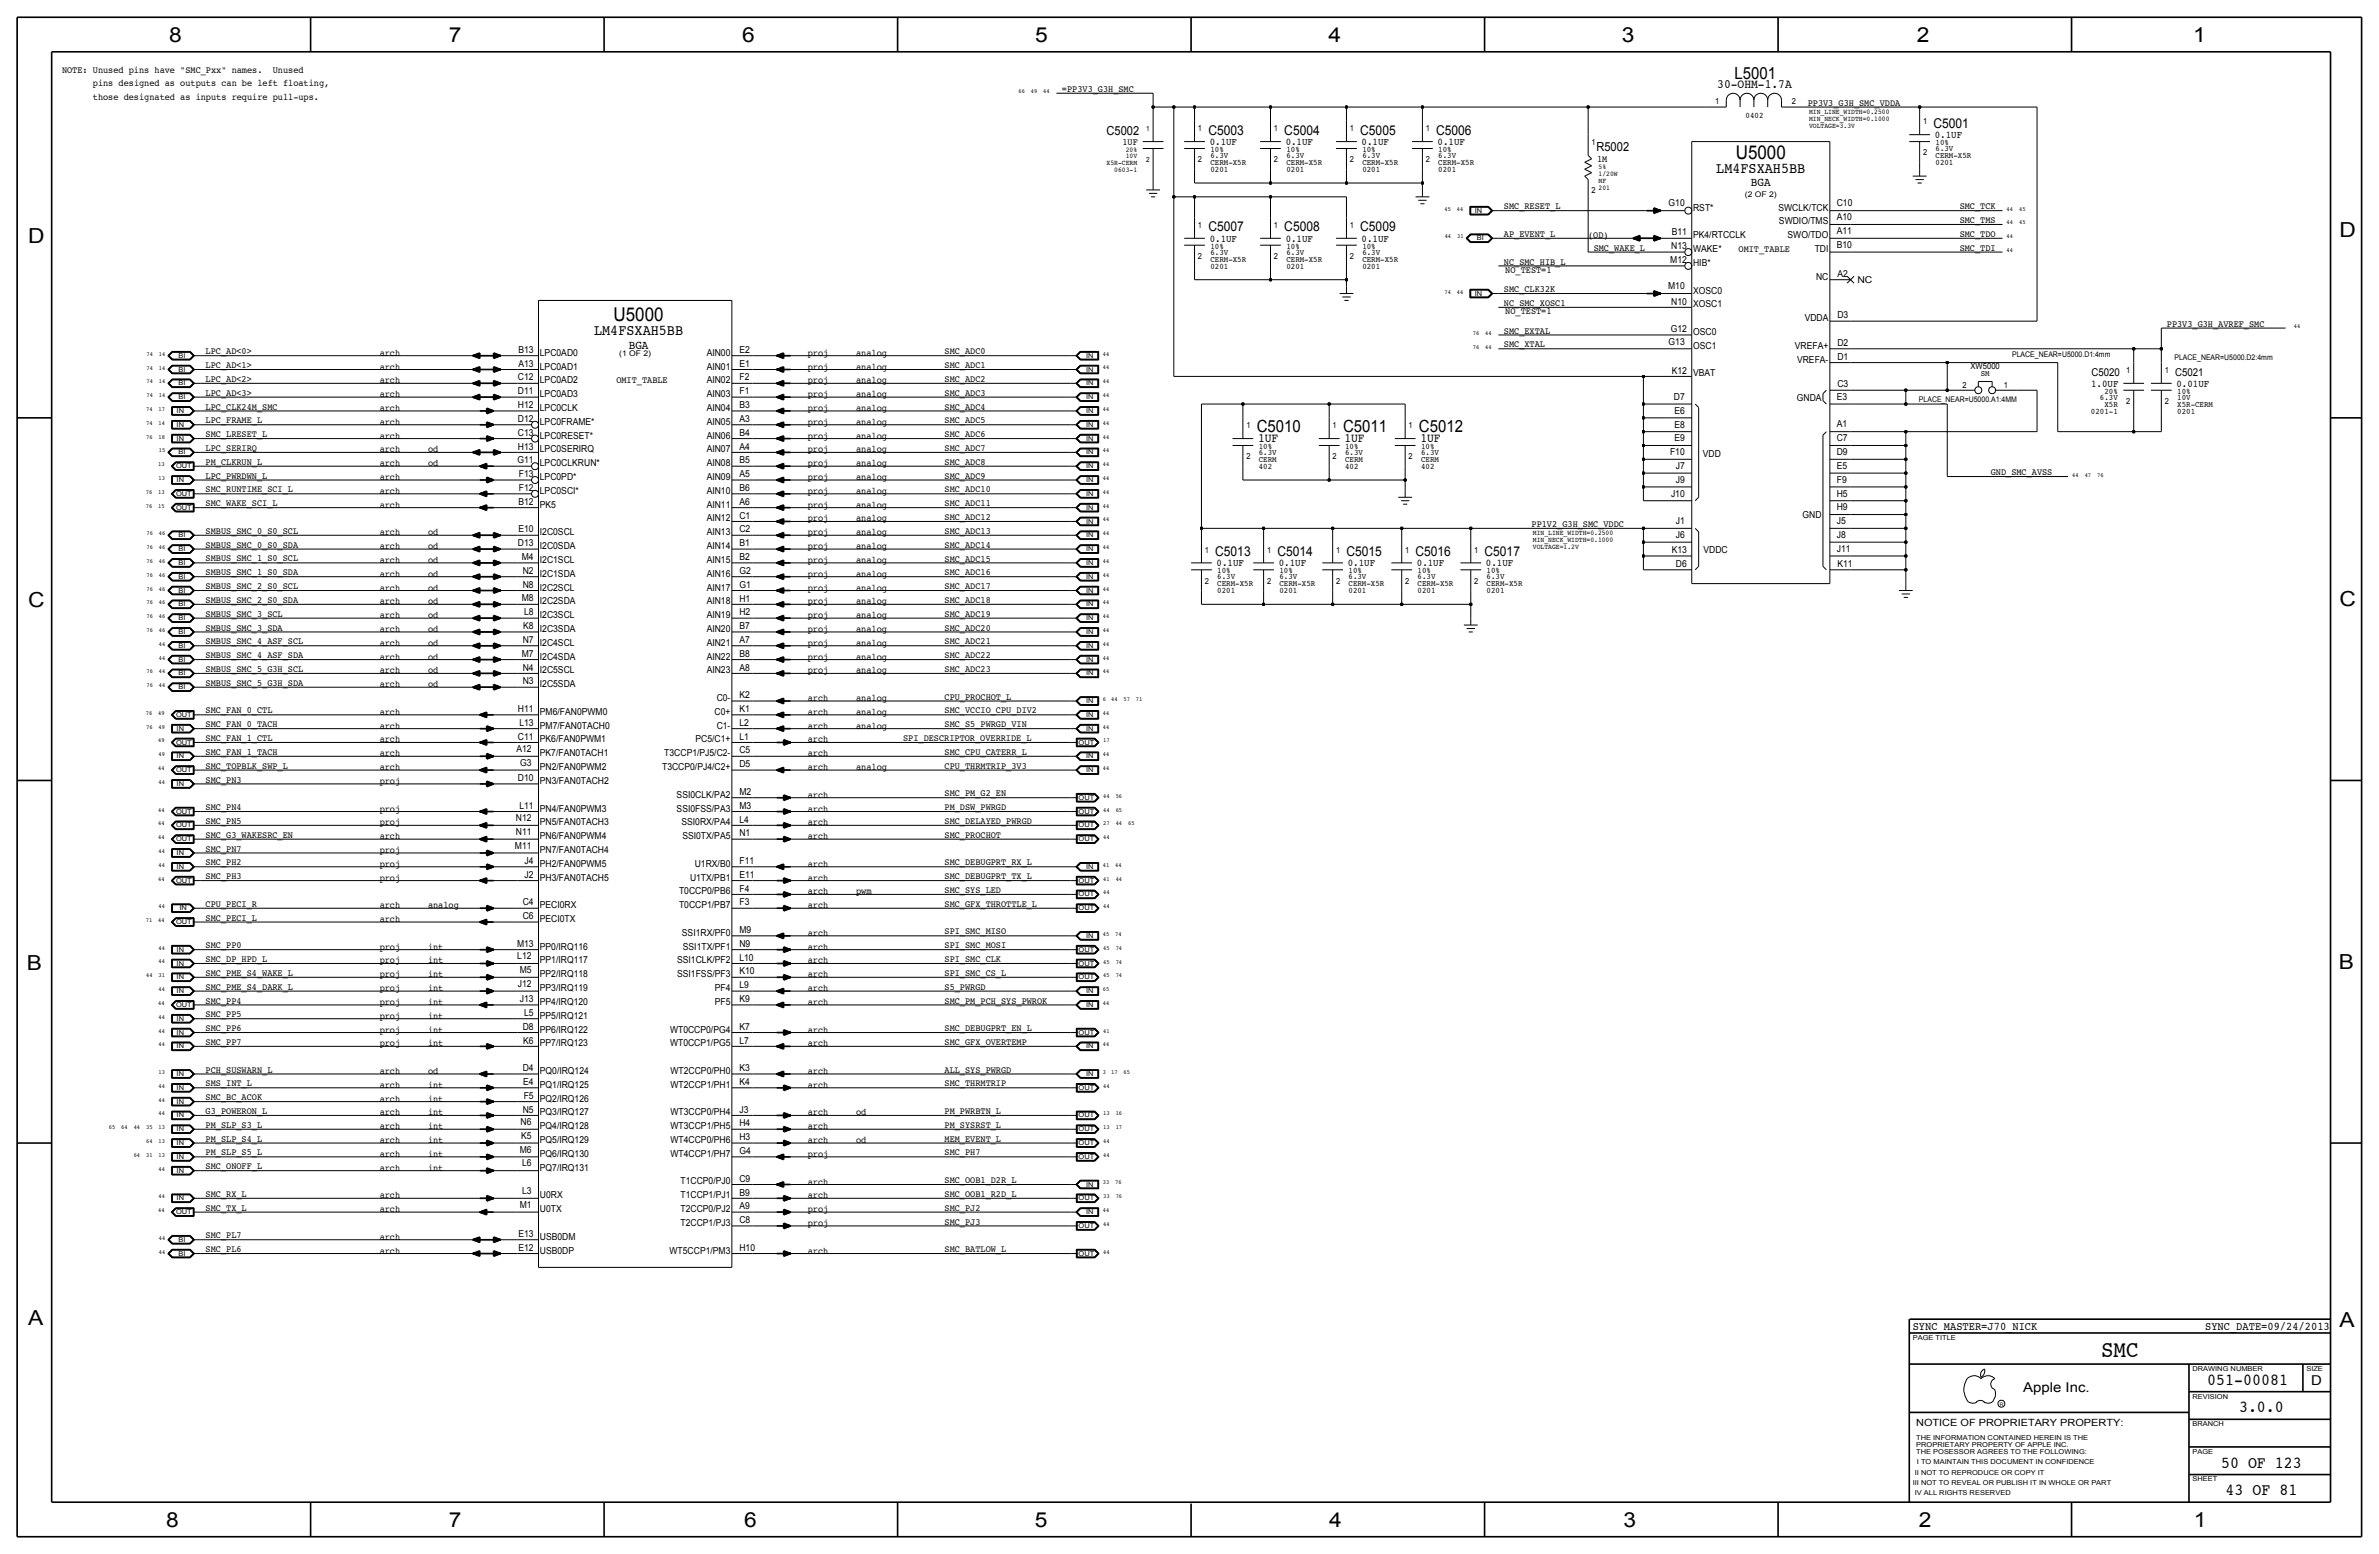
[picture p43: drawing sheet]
<svg xmlns="http://www.w3.org/2000/svg" width="875mm" height="572mm" viewBox="0 0 875 572" stroke-linecap="round" stroke-linejoin="round" font-family="sans-serif">
<defs><g id="words">
<text font-size="8.6" x="772.8" y="499.1">SMC</text>
<g font-size="7.6">
<text x="62.2" y="15.5">8</text>
<text x="165" y="15.5">7</text>
<text x="273" y="15.5">6</text>
<text x="380.7" y="15.5">5</text>
<text x="488.6" y="15.5">4</text>
<text x="596.6" y="15.5">3</text>
<text x="705.1" y="15.5">2</text>
<text x="806.7" y="15.5">1</text>
<text x="10.4" y="89.4">D</text>
<text x="860.5" y="87.1">D</text>
<text x="10.4" y="223.3">C</text>
<text x="860.5" y="222.8">C</text>
<text x="9.8" y="356.6">B</text>
<text x="860.2" y="356.4">B</text>
<text x="10.4" y="487.4">A</text>
<text x="860.5" y="488.2">A</text>
<text x="61.2" y="561.6">8</text>
<text x="165" y="561.6">7</text>
<text x="273.8" y="561.6">6</text>
<text x="380.7" y="561.6">5</text>
<text x="488.9" y="561.6">4</text>
<text x="597.1" y="561.6">3</text>
<text x="705.8" y="561.6">2</text>
<text x="806.9" y="561.6">1</text>
</g>
<g font-size="7">
<text x="638.5" y="58.4">U5000</text>
<text x="225.7" y="118.1">U5000</text>
</g>
<g font-size="6.2">
<text x="638" y="29">L5001</text>
<text x="462.2" y="158.8">C5010</text>
<text x="494" y="158.8">C5011</text>
<text x="521.9" y="158.8">C5012</text>
<text x="811.9" y="509.3">051-00081</text>
<text x="823.6" y="519.4">3.0.0</text>
<text x="817" y="539.8">50 OF 123</text>
<text x="818.6" y="549.9">43 OF 81</text>
</g>
<g font-size="5.6">
<text x="631.3" y="63.5">LM4FSXAH5BB</text>
<text x="218.5" y="123.2">LM4FSXAH5BB</text>
</g>
<g font-size="5">
<text x="711.1" y="47">C5001</text>
<text x="444.4" y="49.5">C5003</text>
<text x="472.4" y="49.5">C5004</text>
<text x="500.3" y="49.5">C5005</text>
<text x="528.3" y="49.5">C5006</text>
<text x="444.4" y="85.1">C5007</text>
<text x="472.4" y="85.1">C5008</text>
<text x="500.3" y="85.1">C5009</text>
<text x="447" y="204.5">C5013</text>
<text x="469.8" y="204.5">C5014</text>
<text x="495.2" y="204.5">C5015</text>
<text x="520.6" y="204.5">C5016</text>
<text x="546" y="204.5">C5017</text>
<text x="850.1" y="509.3">D</text>
<text x="744.2" y="511.8">Apple Inc.</text>
</g>
<g font-size="4.7">
<text x="631.6" y="32.5">30-OHM-1.7A</text>
<text x="462.7" y="162.6">1UF</text>
<text x="494.5" y="162.6">1UF</text>
<text x="522.4" y="162.6">1UF</text>
</g>
<g font-size="4.6">
<text x="407" y="49.5">C5002</text>
<text x="587.2" y="55.6">R5002</text>
</g>
<g font-size="4.5">
<text x="644" y="68.6">BGA</text>
<text x="231.3" y="128.3">BGA</text>
</g>
<g font-size="4.3">
<text x="703.5" y="488.9">SYNC_MASTER=J70_NICK</text>
<text x="811.1" y="488.9">SYNC_DATE=09/24/2013</text>
</g>
<g font-size="4">
<text x="769.3" y="138.4">C5020</text>
<text x="800" y="138.4">C5021</text>
</g>
<g font-size="3.8">
<text x="445" y="53.3">0.1UF</text>
<text x="472.9" y="53.3">0.1UF</text>
<text x="500.8" y="53.3">0.1UF</text>
<text x="528.8" y="53.3">0.1UF</text>
<text x="711.7" y="50.8">0.1UF</text>
<text x="445" y="88.9">0.1UF</text>
<text x="472.9" y="88.9">0.1UF</text>
<text x="500.8" y="88.9">0.1UF</text>
<text x="769.2" y="142.2">1.0UF</text>
<text x="800.6" y="142.2">0.01UF</text>
<text x="447.5" y="208.3">0.1UF</text>
<text x="470.4" y="208.3">0.1UF</text>
<text x="495.8" y="208.3">0.1UF</text>
<text x="521.2" y="208.3">0.1UF</text>
<text x="546.6" y="208.3">0.1UF</text>
</g>
<text font-size="3.7" x="704.8" y="524.5">NOTICE OF PROPRIETARY PROPERTY:</text>
<g font-size="3.5">
<text x="22.8" y="26.7">NOTE: Unused pins have &quot;SMC_Pxx&quot; names.</text>
<text x="100.3" y="26.7">Unused</text>
<text x="34.2" y="31.8">pins designed as outputs can be left floating,</text>
<text x="390.6" y="33.8">=PP3V3_G3H_SMC</text>
<text x="34.2" y="36.8">those designated as inputs require pull-ups.</text>
<text x="664.9" y="38.9">PP3V3_G3H_SMC_VDDA</text>
<text x="412.9" y="53.3">1UF</text>
<text x="587.5" y="59.4">1M</text>
<text x="553.2" y="77">SMC_RESET_L</text>
<text x="613.8" y="75.9">G10</text>
<text x="622.8" y="77.5">RST*</text>
<text x="654.2" y="77.5">SWCLK/TCK</text>
<text x="675.6" y="75.9">C10</text>
<text x="720.8" y="77">SMC_TCK</text>
<text x="654.3" y="82.6">SWDIO/TMS</text>
<text x="675.6" y="81">A10</text>
<text x="720.8" y="82">SMC_TMS</text>
<text x="553.2" y="87.1">AP_EVENT_L</text>
<text x="584.2" y="87.6">(OD)</text>
<text x="614.9" y="86.6">B11</text>
<text x="622.8" y="87.6">PK4/RTCCLK</text>
<text x="657.5" y="87.6">SWO/TDO</text>
<text x="675.6" y="86.1">A11</text>
<text x="720.8" y="87.1">SMC_TDO</text>
<text x="586.2" y="92.2">SMC_WAKE_L</text>
<text x="614.7" y="91.7">N13</text>
<text x="622.8" y="92.7">WAKE*</text>
<text x="639.5" y="92.7">OMIT_TABLE</text>
<text x="667.5" y="92.7">TDI</text>
<text x="675.6" y="91.2">B10</text>
<text x="720.8" y="92.2">SMC_TDI</text>
<text x="553.2" y="97.3">NC_SMC_HIB_L</text>
<text x="553.7" y="100.3">NO_TEST=1</text>
<text x="614.3" y="96.8">M12</text>
<text x="622.8" y="97.8">HIB*</text>
<text x="675.8" y="101.8">A2</text>
<text x="553.2" y="107.4">SMC_CLK32K</text>
<text x="613.6" y="106.4">M10</text>
<text x="622.8" y="108">XOSC0</text>
<text x="668" y="102.9">NC</text>
<text x="683.2" y="104.1">NC</text>
<text x="553.2" y="112.5">NC_SMC_XOSC1</text>
<text x="614.7" y="112">N10</text>
<text x="622.8" y="113">XOSC1</text>
<text x="553.7" y="115.6">NO_TEST=1</text>
<text x="663.8" y="118.1">VDDA</text>
<text x="675.8" y="117.1">D3</text>
<text x="553.2" y="122.7">SMC_EXTAL</text>
<text x="614.5" y="122.2">G12</text>
<text x="622.8" y="123.2">OSC0</text>
<text x="797" y="120.1">PP3V3_G3H_AVREF_SMC</text>
<text x="75.6" y="130.3">LPC_AD&lt;0&gt;</text>
<text x="139.7" y="130.8">arch</text>
<text x="190.7" y="129.8">B13</text>
<text x="198.6" y="130.8">LPC0AD0</text>
<text x="259.9" y="130.8">AIN00</text>
<text x="272" y="129.8">E2</text>
<text x="297.1" y="130.8">proj</text>
<text x="314.9" y="130.8">analog</text>
<text x="347.4" y="130.3">SMC_ADC0</text>
<text x="553.2" y="127.8">SMC_XTAL</text>
<text x="613.8" y="126.7">G13</text>
<text x="622.8" y="128.3">OSC1</text>
<text x="660.2" y="128.3">VREFA+</text>
<text x="675.8" y="127.3">D2</text>
<text x="75.6" y="135.4">LPC_AD&lt;1&gt;</text>
<text x="139.7" y="135.9">arch</text>
<text x="190.7" y="134.8">A13</text>
<text x="198.6" y="135.9">LPC0AD1</text>
<text x="259.9" y="135.9">AIN01</text>
<text x="272" y="134.8">E1</text>
<text x="297.1" y="135.9">proj</text>
<text x="314.9" y="135.9">analog</text>
<text x="347.4" y="135.4">SMC_ADC1</text>
<text x="614.9" y="137.4">K12</text>
<text x="661" y="133.4">VREFA-</text>
<text x="675.8" y="132.3">D1</text>
<text x="75.6" y="140.5">LPC_AD&lt;2&gt;</text>
<text x="139.6" y="141">arch</text>
<text x="190.5" y="139.9">C12</text>
<text x="198.6" y="141">LPC0AD2</text>
<text x="226.7" y="141">OMIT_TABLE</text>
<text x="259.9" y="141">AIN02</text>
<text x="272" y="139.9">F2</text>
<text x="297.1" y="141">proj</text>
<text x="314.9" y="141">analog</text>
<text x="347.4" y="140.5">SMC_ADC2</text>
<text x="622.8" y="138.4">VBAT</text>
<text x="675.8" y="142.5">C3</text>
<text x="75.6" y="145.5">LPC_AD&lt;3&gt;</text>
<text x="139.6" y="146">arch</text>
<text x="190.5" y="145">D11</text>
<text x="198.6" y="146.1">LPC0AD3</text>
<text x="259.9" y="146.1">AIN03</text>
<text x="272" y="145">F1</text>
<text x="297.1" y="146.1">proj</text>
<text x="314.9" y="146">analog</text>
<text x="347.4" y="145.5">SMC_ADC3</text>
<text x="615.7" y="147.1">D7</text>
<text x="660.9" y="147.3">GNDA</text>
<text x="675.6" y="147.1">E3</text>
<text x="75.6" y="150.6">LPC_CLK24M_SMC</text>
<text x="75.6" y="155.7">LPC_FRAME_L</text>
<text x="139.6" y="151.1">arch</text>
<text x="190.5" y="155.2">D12</text>
<text x="190.5" y="150.1">H12</text>
<text x="198.6" y="151.1">LPC0CLK</text>
<text x="259.9" y="151.1">AIN04</text>
<text x="272" y="155.2">A3</text>
<text x="272" y="150.1">B3</text>
<text x="297.1" y="151.1">proj</text>
<text x="314.9" y="151.1">analog</text>
<text x="347.4" y="150.6">SMC_ADC4</text>
<text x="347.4" y="155.7">SMC_ADC5</text>
<text x="615.9" y="152.1">E6</text>
<text x="75.6" y="160.8">SMC_LRESET_L</text>
<text x="139.7" y="161.3">arch</text>
<text x="139.7" y="156.2">arch</text>
<text x="190.5" y="160.2">C13</text>
<text x="198.6" y="161.3">LPC0RESET*</text>
<text x="198.6" y="156.2">LPC0FRAME*</text>
<text x="259.9" y="161.3">AIN06</text>
<text x="259.9" y="156.2">AIN05</text>
<text x="272" y="160.2">B4</text>
<text x="297.1" y="156.2">proj</text>
<text x="297.1" y="161.3">proj</text>
<text x="314.9" y="161.3">analog</text>
<text x="314.9" y="156.2">analog</text>
<text x="347.4" y="160.8">SMC_ADC6</text>
<text x="615.9" y="157.2">E8</text>
<text x="675.6" y="157.2">A1</text>
<text x="75.6" y="165.9">LPC_SERIRQ</text>
<text x="139.7" y="166.4">arch</text>
<text x="157.4" y="166.4">od</text>
<text x="190.5" y="165.3">H13</text>
<text x="198.6" y="166.4">LPC0SERIRQ</text>
<text x="259.9" y="166.4">AIN07</text>
<text x="272" y="165.3">A4</text>
<text x="297.1" y="166.4">proj</text>
<text x="314.9" y="166.4">analog</text>
<text x="347.4" y="165.9">SMC_ADC7</text>
<text x="614.3" y="167.4">F10</text>
<text x="615.9" y="162.3">E9</text>
<text x="675.6" y="167.4">D9</text>
<text x="675.6" y="162.3">C7</text>
<text x="75.6" y="170.9">PM_CLKRUN_L</text>
<text x="139.7" y="171.5">arch</text>
<text x="157.4" y="171.5">od</text>
<text x="190.3" y="170.4">G11</text>
<text x="198.6" y="171.5">LPC0CLKRUN*</text>
<text x="259.9" y="171.5">AIN08</text>
<text x="272" y="170.4">B5</text>
<text x="297.1" y="171.4">proj</text>
<text x="314.9" y="171.5">analog</text>
<text x="347.4" y="170.9">SMC_ADC8</text>
<text x="616.4" y="172.5">J7</text>
<text x="626.3" y="168.1">VDD</text>
<text x="675.6" y="172.4">E5</text>
<text x="75.6" y="176">LPC_PWRDWN_L</text>
<text x="139.7" y="176.5">arch</text>
<text x="190.9" y="175.5">F13</text>
<text x="198.6" y="176.5">LPC0PD*</text>
<text x="259.9" y="176.5">AIN09</text>
<text x="272" y="175.5">A5</text>
<text x="297.1" y="176.5">proj</text>
<text x="314.9" y="176.5">analog</text>
<text x="347.4" y="176">SMC_ADC9</text>
<text x="616.4" y="177.5">J9</text>
<text x="675.6" y="177.5">F9</text>
<text x="732.2" y="174.8">GND_SMC_AVSS</text>
<text x="75.6" y="181.1">SMC_RUNTIME_SCI_L</text>
<text x="139.6" y="181.6">arch</text>
<text x="190.7" y="185.6">B12</text>
<text x="190.9" y="180.6">F12</text>
<text x="198.6" y="181.6">LPC0SCI*</text>
<text x="259.9" y="181.6">AIN10</text>
<text x="272" y="185.7">A6</text>
<text x="272" y="180.6">B6</text>
<text x="297.1" y="181.6">proj</text>
<text x="314.9" y="181.6">analog</text>
<text x="347.4" y="181.1">SMC_ADC10</text>
<text x="614.6" y="182.6">J10</text>
<text x="675.6" y="182.6">H5</text>
<text x="75.6" y="186.2">SMC_WAKE_SCI_L</text>
<text x="139.6" y="186.7">arch</text>
<text x="198.6" y="186.7">PK5</text>
<text x="259.9" y="191.8">AIN12</text>
<text x="259.9" y="186.7">AIN11</text>
<text x="272" y="190.7">C1</text>
<text x="297.1" y="191.8">proj</text>
<text x="297.1" y="186.7">proj</text>
<text x="314.9" y="191.8">analog</text>
<text x="314.9" y="186.7">analog</text>
<text x="347.4" y="191.2">SMC_ADC12</text>
<text x="347.4" y="186.2">SMC_ADC11</text>
<text x="663" y="190.5">GND</text>
<text x="675.6" y="187.7">H9</text>
<text x="75.6" y="196.3">SMBUS_SMC_0_S0_SCL</text>
<text x="139.7" y="196.9">arch</text>
<text x="157.4" y="196.9">od</text>
<text x="190.7" y="195.8">E10</text>
<text x="198.6" y="196.9">I2C0SCL</text>
<text x="259.9" y="196.9">AIN13</text>
<text x="272" y="195.8">C2</text>
<text x="297.1" y="196.8">proj</text>
<text x="314.9" y="196.8">analog</text>
<text x="347.4" y="196.3">SMC_ADC13</text>
<text x="563.3" y="193.8">PP1V2_G3H_SMC_VDDC</text>
<text x="616.4" y="197.9">J6</text>
<text x="616.4" y="192.8">J1</text>
<text x="675.6" y="197.9">J8</text>
<text x="675.6" y="192.8">J5</text>
<text x="75.6" y="201.4">SMBUS_SMC_0_S0_SDA</text>
<text x="139.7" y="201.9">arch</text>
<text x="157.4" y="201.9">od</text>
<text x="190.5" y="200.9">D13</text>
<text x="198.6" y="201.9">I2C0SDA</text>
<text x="259.9" y="201.9">AIN14</text>
<text x="272" y="200.9">B1</text>
<text x="297.1" y="201.9">proj</text>
<text x="314.9" y="201.9">analog</text>
<text x="347.4" y="201.4">SMC_ADC14</text>
<text x="614.9" y="203.5">K13</text>
<text x="626.6" y="203.2">VDDC</text>
<text x="675.6" y="202.9">J11</text>
<text x="75.6" y="206.5">SMBUS_SMC_1_S0_SCL</text>
<text x="139.7" y="207">arch</text>
<text x="157.4" y="207">od</text>
<text x="191.9" y="206">M4</text>
<text x="198.6" y="207">I2C1SCL</text>
<text x="259.9" y="207">AIN15</text>
<text x="272" y="206">B2</text>
<text x="297.1" y="207">proj</text>
<text x="314.9" y="207">analog</text>
<text x="347.4" y="206.5">SMC_ADC15</text>
<text x="616.4" y="208.5">D6</text>
<text x="675.8" y="208.5">K11</text>
<text x="75.6" y="211.6">SMBUS_SMC_1_S0_SDA</text>
<text x="139.6" y="212.1">arch</text>
<text x="157.4" y="212.1">od</text>
<text x="192.3" y="211.1">N2</text>
<text x="198.6" y="212.1">I2C1SDA</text>
<text x="259.9" y="212.1">AIN16</text>
<text x="272" y="211.1">G2</text>
<text x="297.1" y="212.1">proj</text>
<text x="314.9" y="212.1">analog</text>
<text x="347.4" y="211.6">SMC_ADC16</text>
<text x="75.6" y="221.7">SMBUS_SMC_2_S0_SDA</text>
<text x="75.6" y="216.6">SMBUS_SMC_2_S0_SCL</text>
<text x="139.6" y="217.2">arch</text>
<text x="157.4" y="217.2">od</text>
<text x="191.9" y="221.2">M8</text>
<text x="192.3" y="216.1">N8</text>
<text x="198.6" y="217.2">I2C2SCL</text>
<text x="259.9" y="217.2">AIN17</text>
<text x="272" y="221.2">H1</text>
<text x="272" y="216.1">G1</text>
<text x="297.1" y="217.2">proj</text>
<text x="314.9" y="217.2">analog</text>
<text x="347.4" y="221.7">SMC_ADC18</text>
<text x="347.4" y="216.7">SMC_ADC17</text>
<text x="75.6" y="226.8">SMBUS_SMC_3_SCL</text>
<text x="139.6" y="222.2">arch</text>
<text x="139.7" y="227.3">arch</text>
<text x="157.4" y="222.3">od</text>
<text x="157.4" y="227.3">od</text>
<text x="192.8" y="226.3">L8</text>
<text x="198.6" y="227.3">I2C3SCL</text>
<text x="198.6" y="222.3">I2C2SDA</text>
<text x="259.9" y="227.3">AIN19</text>
<text x="259.9" y="222.3">AIN18</text>
<text x="272" y="226.3">H2</text>
<text x="297.1" y="227.3">proj</text>
<text x="297.1" y="222.3">proj</text>
<text x="314.9" y="227.3">analog</text>
<text x="314.9" y="222.2">analog</text>
<text x="347.4" y="226.8">SMC_ADC19</text>
<text x="75.6" y="231.9">SMBUS_SMC_3_SDA</text>
<text x="139.6" y="232.4">arch</text>
<text x="157.4" y="232.4">od</text>
<text x="192.4" y="231.4">K8</text>
<text x="198.6" y="232.4">I2C3SDA</text>
<text x="259.9" y="232.4">AIN20</text>
<text x="272" y="231.4">B7</text>
<text x="297.1" y="232.4">proj</text>
<text x="314.9" y="232.4">analog</text>
<text x="347.4" y="231.9">SMC_ADC20</text>
<text x="75.6" y="237">SMBUS_SMC_4_ASF_SCL</text>
<text x="139.7" y="237.5">arch</text>
<text x="157.4" y="237.5">od</text>
<text x="192.3" y="236.4">N7</text>
<text x="198.6" y="237.5">I2C4SCL</text>
<text x="259.9" y="237.5">AIN21</text>
<text x="272" y="236.5">A7</text>
<text x="297.1" y="237.5">proj</text>
<text x="314.9" y="237.5">analog</text>
<text x="347.4" y="237">SMC_ADC21</text>
<text x="75.6" y="242.1">SMBUS_SMC_4_ASF_SDA</text>
<text x="139.6" y="242.6">arch</text>
<text x="157.4" y="242.6">od</text>
<text x="191.9" y="241.5">M7</text>
<text x="198.6" y="242.6">I2C4SDA</text>
<text x="259.9" y="242.6">AIN22</text>
<text x="272" y="241.5">B8</text>
<text x="297.1" y="242.6">proj</text>
<text x="314.9" y="242.6">analog</text>
<text x="347.4" y="242.1">SMC_ADC22</text>
<text x="75.6" y="247.1">SMBUS_SMC_5_G3H_SCL</text>
<text x="139.7" y="247.6">arch</text>
<text x="157.4" y="247.7">od</text>
<text x="192.3" y="251.7">N3</text>
<text x="192.3" y="246.6">N4</text>
<text x="198.6" y="247.7">I2C5SCL</text>
<text x="259.9" y="247.7">AIN23</text>
<text x="272" y="246.6">A8</text>
<text x="297.1" y="247.7">proj</text>
<text x="314.9" y="247.7">analog</text>
<text x="347.4" y="247.1">SMC_ADC23</text>
<text x="75.6" y="252.2">SMBUS_SMC_5_G3H_SDA</text>
<text x="139.7" y="252.7">arch</text>
<text x="157.4" y="252.7">od</text>
<text x="198.6" y="252.7">I2C5SDA</text>
<text x="263.6" y="257.8">C0-</text>
<text x="272" y="256.8">K2</text>
<text x="297.1" y="257.8">arch</text>
<text x="314.9" y="257.8">analog</text>
<text x="347.4" y="257.3">CPU_PROCHOT_L</text>
<text x="75.6" y="262.4">SMC_FAN_0_CTL</text>
<text x="139.6" y="262.9">arch</text>
<text x="190.5" y="261.8">H11</text>
<text x="198.6" y="262.9">PM6/FAN0PWM0</text>
<text x="262.8" y="262.9">C0+</text>
<text x="272" y="261.9">K1</text>
<text x="297.1" y="262.9">arch</text>
<text x="314.9" y="262.9">analog</text>
<text x="347.4" y="262.4">SMC_VCCIO_CPU_DIV2</text>
<text x="75.6" y="267.5">SMC_FAN_0_TACH</text>
<text x="139.7" y="268">arch</text>
<text x="191" y="266.9">L13</text>
<text x="198.6" y="268">PM7/FAN0TACH0</text>
<text x="263.6" y="268">C1-</text>
<text x="272" y="267">L2</text>
<text x="297.1" y="268">arch</text>
<text x="314.9" y="268">analog</text>
<text x="347.4" y="267.5">SMC_S5_PWRGD_VIN</text>
<text x="75.6" y="272.5">SMC_FAN_1_CTL</text>
<text x="139.7" y="273">arch</text>
<text x="190.5" y="272">C11</text>
<text x="198.6" y="273.1">PK6/FAN0PWM1</text>
<text x="255.8" y="273">PC5/C1+</text>
<text x="272" y="272">L1</text>
<text x="297.1" y="273.1">arch</text>
<text x="332.2" y="272.5">SPI_DESCRIPTOR_OVERRIDE_L</text>
<text x="75.6" y="277.6">SMC_FAN_1_TACH</text>
<text x="139.7" y="278.1">arch</text>
<text x="189.9" y="276.6">A12</text>
<text x="191.3" y="281.7">G3</text>
<text x="198.6" y="278.1">PK7/FAN0TACH1</text>
<text x="244.3" y="278.1">T3CCP1/PJ5/C2-</text>
<text x="272" y="277.1">C5</text>
<text x="297.1" y="278.1">arch</text>
<text x="347.4" y="277.6">SMC_CPU_CATERR_L</text>
<text x="75.6" y="287.8">SMC_PN3</text>
<text x="75.6" y="282.7">SMC_TOPBLK_SWP_L</text>
<text x="139.7" y="283.2">arch</text>
<text x="190.5" y="287.2">D10</text>
<text x="198.6" y="283.2">PN2/FAN0PWM2</text>
<text x="243.5" y="283.2">T3CCP0/PJ4/C2+</text>
<text x="272" y="282.2">D5</text>
<text x="297.1" y="283.2">arch</text>
<text x="314.9" y="283.2">analog</text>
<text x="347.4" y="282.7">CPU_THRMTRIP_3V3</text>
<text x="139.7" y="288.3">proj</text>
<text x="198.6" y="288.3">PN3/FAN0TACH2</text>
<text x="248.9" y="293.4">SSI0CLK/PA2</text>
<text x="272" y="292.3">M2</text>
<text x="297.1" y="293.4">arch</text>
<text x="347.4" y="292.9">SMC_PM_G2_EN</text>
<text x="75.6" y="297.9">SMC_PN4</text>
<text x="139.6" y="298.5">proj</text>
<text x="191" y="297.4">L11</text>
<text x="198.6" y="298.5">PN4/FAN0PWM3</text>
<text x="248.9" y="298.5">SSI0FSS/PA3</text>
<text x="272" y="297.4">M3</text>
<text x="297.1" y="298.4">arch</text>
<text x="347.4" y="297.9">PM_DSW_PWRGD</text>
<text x="75.6" y="303">SMC_PN5</text>
<text x="139.7" y="303.5">proj</text>
<text x="189.7" y="302">N12</text>
<text x="198.6" y="303.5">PN5/FAN0TACH3</text>
<text x="250.6" y="303.5">SSI0RX/PA4</text>
<text x="272" y="302.5">L4</text>
<text x="297.1" y="303.5">arch</text>
<text x="347.4" y="303">SMC_DELAYED_PWRGD</text>
<text x="75.6" y="308.1">SMC_G3_WAKESRC_EN</text>
<text x="139.6" y="308.6">arch</text>
<text x="189.7" y="307.1">N11</text>
<text x="198.6" y="308.6">PN6/FAN0PWM4</text>
<text x="251" y="308.6">SSI0TX/PA5</text>
<text x="272" y="307.6">N1</text>
<text x="297.1" y="308.6">arch</text>
<text x="347.4" y="308.1">SMC_PROCHOT</text>
<text x="75.6" y="313.2">SMC_PN7</text>
<text x="139.7" y="313.7">proj</text>
<text x="189.4" y="312.1">M11</text>
<text x="193" y="317.7">J4</text>
<text x="198.6" y="313.7">PN7/FAN0TACH4</text>
<text x="272" y="317.7">F11</text>
<text x="75.6" y="318.3">SMC_PH2</text>
<text x="75.6" y="323.3">SMC_PH3</text>
<text x="139.6" y="323.9">proj</text>
<text x="139.7" y="318.8">proj</text>
<text x="193" y="322.8">J2</text>
<text x="198.6" y="318.8">PH2/FAN0PWM5</text>
<text x="198.6" y="323.9">PH3/FAN0TACH5</text>
<text x="253.8" y="323.9">U1TX/PB1</text>
<text x="255.5" y="318.8">U1RX/B0</text>
<text x="272" y="322.8">E11</text>
<text x="297.1" y="323.9">arch</text>
<text x="297.1" y="318.8">arch</text>
<text x="347.4" y="318.3">SMC_DEBUGPRT_RX_L</text>
<text x="347.4" y="323.3">SMC_DEBUGPRT_TX_L</text>
<text x="249.8" y="328.9">T0CCP0/PB6</text>
<text x="272" y="327.9">F4</text>
<text x="297.1" y="328.9">arch</text>
<text x="314.9" y="328.9">pwm</text>
<text x="347.4" y="328.4">SMC_SYS_LED</text>
<text x="75.6" y="333.5">CPU_PECI_R</text>
<text x="139.7" y="334">arch</text>
<text x="157.4" y="334">analog</text>
<text x="192.3" y="333">C4</text>
<text x="198.6" y="334">PECI0RX</text>
<text x="249.8" y="334">T0CCP1/PB7</text>
<text x="272" y="333">F3</text>
<text x="297.1" y="334">arch</text>
<text x="347.4" y="333.5">SMC_GFX_THROTTLE_L</text>
<text x="75.6" y="338.6">SMC_PECI_L</text>
<text x="139.6" y="339.1">arch</text>
<text x="192.3" y="338">C6</text>
<text x="198.6" y="339.1">PECI0TX</text>
<text x="250.8" y="344.2">SSI1RX/PF0</text>
<text x="272" y="343.1">M9</text>
<text x="297.1" y="344.2">arch</text>
<text x="347.4" y="343.7">SPI_SMC_MISO</text>
<text x="75.6" y="348.7">SMC_PP0</text>
<text x="75.6" y="353.8">SMC_DP_HPD_L</text>
<text x="139.6" y="349.2">proj</text>
<text x="157.4" y="349.3">int</text>
<text x="190.2" y="348.2">M13</text>
<text x="190.3" y="352.8">L12</text>
<text x="198.6" y="349.3">PP0/IRQ116</text>
<text x="251.2" y="349.3">SSI1TX/PF1</text>
<text x="272" y="348.2">N9</text>
<text x="272" y="353.3">L10</text>
<text x="297.1" y="349.3">arch</text>
<text x="347.4" y="348.7">SPI_SMC_MOSI</text>
<text x="347.4" y="353.8">SPI_SMC_CLK</text>
<text x="75.6" y="358.9">SMC_PME_S4_WAKE_L</text>
<text x="139.6" y="354.3">proj</text>
<text x="139.7" y="359.4">proj</text>
<text x="157.4" y="354.3">int</text>
<text x="157.4" y="359.4">int</text>
<text x="191.2" y="357.9">M5</text>
<text x="198.6" y="359.4">PP2/IRQ118</text>
<text x="198.6" y="354.3">PP1/IRQ117</text>
<text x="249.1" y="354.3">SSI1CLK/PF2</text>
<text x="249.1" y="359.4">SSI1FSS/PF3</text>
<text x="272" y="358.4">K10</text>
<text x="297.1" y="354.3">arch</text>
<text x="297.1" y="359.4">arch</text>
<text x="347.4" y="358.9">SPI_SMC_CS_L</text>
<text x="75.6" y="364">SMC_PME_S4_DARK_L</text>
<text x="139.6" y="364.5">proj</text>
<text x="157.4" y="364.5">int</text>
<text x="190.4" y="362.9">J12</text>
<text x="198.6" y="364.5">PP3/IRQ119</text>
<text x="262.9" y="364.5">PF4</text>
<text x="272" y="363.4">L9</text>
<text x="297.1" y="364.5">arch</text>
<text x="347.4" y="364">S5_PWRGD</text>
<text x="75.6" y="369.1">SMC_PP4</text>
<text x="139.6" y="369.6">proj</text>
<text x="157.4" y="369.6">int</text>
<text x="191.2" y="368.5">J13</text>
<text x="198.6" y="369.6">PP4/IRQ120</text>
<text x="262.9" y="369.6">PF5</text>
<text x="272" y="368.5">K9</text>
<text x="297.1" y="369.6">arch</text>
<text x="347.4" y="369.1">SMC_PM_PCH_SYS_PWROK</text>
<text x="75.6" y="374.1">SMC_PP5</text>
<text x="139.6" y="374.7">proj</text>
<text x="157.4" y="374.6">int</text>
<text x="192.8" y="373.6">L5</text>
<text x="198.6" y="374.7">PP5/IRQ121</text>
<text x="75.6" y="379.2">SMC_PP6</text>
<text x="139.6" y="379.7">proj</text>
<text x="157.4" y="379.7">int</text>
<text x="192.3" y="378.7">D8</text>
<text x="192.4" y="383.8">K6</text>
<text x="198.6" y="379.7">PP6/IRQ122</text>
<text x="246.4" y="379.7">WT0CCP0/PG4</text>
<text x="272" y="383.8">L7</text>
<text x="272" y="378.7">K7</text>
<text x="297.1" y="379.7">arch</text>
<text x="347.4" y="379.2">SMC_DEBUGPRT_EN_L</text>
<text x="75.6" y="384.3">SMC_PP7</text>
<text x="139.7" y="384.8">proj</text>
<text x="157.4" y="384.8">int</text>
<text x="198.6" y="384.8">PP7/IRQ123</text>
<text x="246.4" y="384.8">WT0CCP1/PG5</text>
<text x="297.1" y="384.8">arch</text>
<text x="347.4" y="384.3">SMC_GFX_OVERTEMP</text>
<text x="75.6" y="394.5">PCH_SUSWARN_L</text>
<text x="139.6" y="395">arch</text>
<text x="157.4" y="395">od</text>
<text x="192.3" y="393.9">D4</text>
<text x="198.6" y="395">PQ0/IRQ124</text>
<text x="246.6" y="395">WT2CCP0/PH0</text>
<text x="272" y="394">K3</text>
<text x="297.1" y="395">arch</text>
<text x="347.4" y="394.5">ALL_SYS_PWRGD</text>
<text x="75.6" y="399.5">SMS_INT_L</text>
<text x="139.6" y="400">arch</text>
<text x="157.4" y="400">int</text>
<text x="192.4" y="399">E4</text>
<text x="198.6" y="400.1">PQ1/IRQ125</text>
<text x="246.6" y="400.1">WT2CCP1/PH1</text>
<text x="272" y="399">K4</text>
<text x="297.1" y="400.1">arch</text>
<text x="347.4" y="399.5">SMC_THRMTRIP</text>
<text x="75.6" y="404.6">SMC_BC_ACOK</text>
<text x="139.6" y="405.1">arch</text>
<text x="157.4" y="405.1">int</text>
<text x="192.6" y="404.1">F5</text>
<text x="198.6" y="405.1">PQ2/IRQ126</text>
<text x="75.6" y="409.7">G3_POWERON_L</text>
<text x="139.6" y="410.2">arch</text>
<text x="157.4" y="410.2">int</text>
<text x="191.5" y="413.7">N6</text>
<text x="192.3" y="409.2">N5</text>
<text x="198.6" y="410.2">PQ3/IRQ127</text>
<text x="246.6" y="410.2">WT3CCP0/PH4</text>
<text x="272" y="409.2">J3</text>
<text x="297.1" y="410.2">arch</text>
<text x="314.9" y="410.2">od</text>
<text x="347.4" y="409.7">PM_PWRBTN_L</text>
<text x="75.6" y="414.8">PM_SLP_S3_L</text>
<text x="75.6" y="419.9">PM_SLP_S4_L</text>
<text x="139.7" y="415.3">arch</text>
<text x="157.4" y="415.3">int</text>
<text x="191.7" y="418.8">K5</text>
<text x="198.6" y="415.3">PQ4/IRQ128</text>
<text x="246.6" y="415.3">WT3CCP1/PH5</text>
<text x="272" y="419.4">H3</text>
<text x="272" y="414.3">H4</text>
<text x="297.1" y="415.3">arch</text>
<text x="347.4" y="419.9">MEM_EVENT_L</text>
<text x="347.4" y="414.8">PM_SYSRST_L</text>
<text x="75.6" y="424.9">PM_SLP_S5_L</text>
<text x="139.6" y="420.4">arch</text>
<text x="139.6" y="425.4">arch</text>
<text x="157.4" y="425.5">int</text>
<text x="157.4" y="420.4">int</text>
<text x="191.2" y="423.9">M6</text>
<text x="198.6" y="425.5">PQ6/IRQ130</text>
<text x="198.6" y="420.4">PQ5/IRQ129</text>
<text x="246.6" y="420.4">WT4CCP0/PH6</text>
<text x="246.6" y="425.5">WT4CCP1/PH7</text>
<text x="272" y="424.4">G4</text>
<text x="297.1" y="420.4">arch</text>
<text x="297.1" y="425.5">proj</text>
<text x="314.9" y="420.4">od</text>
<text x="347.4" y="424.9">SMC_PH7</text>
<text x="75.6" y="430">SMC_ONOFF_L</text>
<text x="139.6" y="430.5">arch</text>
<text x="157.4" y="430.5">int</text>
<text x="192" y="429">L6</text>
<text x="198.6" y="430.5">PQ7/IRQ131</text>
<text x="250.3" y="435.6">T1CCP0/PJ0</text>
<text x="272" y="434.6">C9</text>
<text x="297.1" y="435.6">arch</text>
<text x="347.4" y="435.1">SMC_OOB1_D2R_L</text>
<text x="75.6" y="440.2">SMC_RX_L</text>
<text x="139.6" y="440.7">arch</text>
<text x="192" y="439.2">L3</text>
<text x="198.6" y="440.7">U0RX</text>
<text x="250.3" y="440.7">T1CCP1/PJ1</text>
<text x="272" y="439.7">B9</text>
<text x="297.1" y="440.7">arch</text>
<text x="347.4" y="440.2">SMC_OOB1_R2D_L</text>
<text x="75.6" y="445.3">SMC_TX_L</text>
<text x="139.6" y="445.8">arch</text>
<text x="191.2" y="444.2">M1</text>
<text x="198.6" y="445.8">U0TX</text>
<text x="250.3" y="445.8">T2CCP0/PJ2</text>
<text x="272" y="449.8">C8</text>
<text x="272" y="444.7">A9</text>
<text x="297.1" y="445.8">proj</text>
<text x="347.4" y="445.3">SMC_PJ2</text>
<text x="75.6" y="455.4">SMC_PL7</text>
<text x="139.6" y="455.9">arch</text>
<text x="190.7" y="454.9">E13</text>
<text x="198.6" y="455.9">USB0DM</text>
<text x="250.3" y="450.9">T2CCP1/PJ3</text>
<text x="297.1" y="450.9">proj</text>
<text x="347.4" y="450.3">SMC_PJ3</text>
<text x="75.6" y="460.5">SMC_PL6</text>
<text x="139.6" y="461">arch</text>
<text x="190.7" y="460">E12</text>
<text x="198.6" y="461">USB0DP</text>
<text x="246.3" y="461">WT5CCP1/PM3</text>
<text x="272" y="460">H10</text>
<text x="297.1" y="461">arch</text>
<text x="347.4" y="460.5">SMC_BATLOW_L</text>
</g>
<text font-size="3.2" x="724.8" y="135.6">XW5000</text>
<g font-size="3.1">
<text x="630.9" y="38.1">1</text>
<text x="659.1" y="38.1">2</text>
<text x="642.1" y="43.4">0402</text>
<text x="707.3" y="45.7">1</text>
<text x="440.6" y="48.3">1</text>
<text x="468.6" y="48.3">1</text>
<text x="496.5" y="48.3">1</text>
<text x="524.5" y="48.3">1</text>
<text x="585.4" y="53.3">1</text>
<text x="711.9" y="53.3">10%</text>
<text x="440.6" y="59.7">2</text>
<text x="445.2" y="58.2">6.3V</text>
<text x="445.2" y="55.9">10%</text>
<text x="468.6" y="59.7">2</text>
<text x="473.2" y="58.2">6.3V</text>
<text x="473.2" y="55.9">10%</text>
<text x="496.5" y="59.7">2</text>
<text x="501.1" y="58.2">6.3V</text>
<text x="501.1" y="55.9">10%</text>
<text x="524.5" y="59.7">2</text>
<text x="529" y="58.2">6.3V</text>
<text x="529" y="55.9">10%</text>
<text x="707.3" y="57.2">2</text>
<text x="711.9" y="55.6">6.3V</text>
<text x="711.9" y="58.2">CERM-X5R</text>
<text x="445.2" y="63.2">0201</text>
<text x="445.2" y="60.7">CERM-X5R</text>
<text x="473.2" y="63.2">0201</text>
<text x="473.2" y="60.7">CERM-X5R</text>
<text x="501.1" y="63.2">0201</text>
<text x="501.1" y="60.7">CERM-X5R</text>
<text x="529" y="63.2">0201</text>
<text x="529" y="60.7">CERM-X5R</text>
<text x="711.9" y="60.7">0201</text>
<text x="585.4" y="71.1">2</text>
<text x="440.6" y="83.8">1</text>
<text x="468.6" y="83.8">1</text>
<text x="496.5" y="83.8">1</text>
<text x="440.6" y="95.3">2</text>
<text x="445.2" y="93.7">6.3V</text>
<text x="445.2" y="91.4">10%</text>
<text x="468.6" y="95.3">2</text>
<text x="473.2" y="93.7">6.3V</text>
<text x="473.2" y="91.4">10%</text>
<text x="496.5" y="95.3">2</text>
<text x="501.1" y="93.7">6.3V</text>
<text x="501.1" y="91.4">10%</text>
<text x="445.2" y="98.8">0201</text>
<text x="445.2" y="96.3">CERM-X5R</text>
<text x="473.2" y="98.8">0201</text>
<text x="473.2" y="96.3">CERM-X5R</text>
<text x="501.1" y="98.8">0201</text>
<text x="501.1" y="96.3">CERM-X5R</text>
<text x="782" y="137.2">1</text>
<text x="796.2" y="137.2">1</text>
<text x="721.8" y="142.7">2</text>
<text x="728.5" y="138.4">SM</text>
<text x="737.1" y="142.7">1</text>
<text x="772.4" y="147.1">6.3V</text>
<text x="774" y="144.8">20%</text>
<text x="774" y="149.6">X5R</text>
<text x="782" y="148.6">2</text>
<text x="796.2" y="148.6">2</text>
<text x="800.8" y="147.1">10V</text>
<text x="800.8" y="149.6">X5R-CERM</text>
<text x="800.8" y="144.8">10%</text>
<text x="769.1" y="152.1">0201-1</text>
<text x="800.8" y="152.1">0201</text>
<text x="458.4" y="157.5">1</text>
<text x="490.2" y="157.5">1</text>
<text x="518.1" y="157.5">1</text>
<text x="463" y="167.4">6.3V</text>
<text x="463" y="165.1">10%</text>
<text x="494.7" y="167.4">6.3V</text>
<text x="494.7" y="165.1">10%</text>
<text x="522.7" y="167.4">6.3V</text>
<text x="522.7" y="165.1">10%</text>
<text x="458.4" y="168.9">2</text>
<text x="463" y="172.5">402</text>
<text x="463" y="169.9">CERM</text>
<text x="490.2" y="168.9">2</text>
<text x="494.7" y="172.5">402</text>
<text x="494.7" y="169.9">CERM</text>
<text x="518.1" y="168.9">2</text>
<text x="522.7" y="172.5">402</text>
<text x="522.7" y="169.9">CERM</text>
<text x="443.2" y="203.2">1</text>
<text x="466" y="203.2">1</text>
<text x="491.4" y="203.2">1</text>
<text x="516.8" y="203.2">1</text>
<text x="542.2" y="203.2">1</text>
<text x="443.2" y="214.6">2</text>
<text x="447.8" y="213.1">6.3V</text>
<text x="447.8" y="215.6">CERM-X5R</text>
<text x="447.8" y="210.8">10%</text>
<text x="466" y="214.6">2</text>
<text x="470.6" y="213.1">6.3V</text>
<text x="470.6" y="215.6">CERM-X5R</text>
<text x="470.6" y="210.8">10%</text>
<text x="491.4" y="214.6">2</text>
<text x="496" y="213.1">6.3V</text>
<text x="496" y="215.6">CERM-X5R</text>
<text x="496" y="210.8">10%</text>
<text x="516.8" y="214.6">2</text>
<text x="521.4" y="213.1">6.3V</text>
<text x="521.4" y="215.6">CERM-X5R</text>
<text x="521.4" y="210.8">10%</text>
<text x="542.2" y="214.6">2</text>
<text x="546.8" y="213.1">6.3V</text>
<text x="546.8" y="215.6">CERM-X5R</text>
<text x="546.8" y="210.8">10%</text>
<text x="447.8" y="218.2">0201</text>
<text x="470.6" y="218.2">0201</text>
<text x="496" y="218.2">0201</text>
<text x="521.4" y="218.2">0201</text>
<text x="546.8" y="218.2">0201</text>
</g>
<g font-size="2.9">
<text x="641.8" y="72.4">(2 OF 2)</text>
<text x="227.8" y="130.8">(1 OF 2)</text>
<text x="740.1" y="131.2">PLACE_NEAR=U5000.D1:4mm</text>
<text x="799.8" y="132.4">PLACE_NEAR=U5000.D2:4mm</text>
<text x="705.8" y="147.7">PLACE_NEAR=U5000.A1:4MM</text>
</g>
<g font-size="2.6">
<text x="665.4" y="41.9">MIN_LINE_WIDTH=0.2500</text>
<text x="665.4" y="47">VOLTAGE=3.3V</text>
<text x="665.4" y="44.5">MIN_NECK_WIDTH=0.1000</text>
<text x="421.6" y="48.3">1</text>
<text x="414.1" y="55.9">20%</text>
<text x="414.1" y="58.2">10V</text>
<text x="421.6" y="59.7">2</text>
<text x="407" y="60.7">X5R-CERM</text>
<text x="409.8" y="63.2">0603-1</text>
<text x="588" y="64.8">1/20W</text>
<text x="588" y="62.2">5%</text>
<text x="588" y="67.3">MF</text>
<text x="588" y="69.9">201</text>
<text x="563.8" y="196.9">MIN_LINE_WIDTH=0.2500</text>
<text x="563.8" y="201.9">VOLTAGE=1.2V</text>
<text x="563.8" y="199.4">MIN_NECK_WIDTH=0.1000</text>
</g>
<g font-size="2.5">
<text x="542.5" y="78.2">IN</text>
<text x="543.2" y="88.4">BI</text>
<text x="542.5" y="108.7">IN</text>
<text x="65.7" y="131.6">BI</text>
<text x="399.5" y="131.6">IN</text>
<text x="65.7" y="136.7">BI</text>
<text x="399.5" y="136.7">IN</text>
<text x="65.7" y="141.7">BI</text>
<text x="399.5" y="141.7">IN</text>
<text x="65.7" y="146.8">BI</text>
<text x="399.5" y="146.8">IN</text>
<text x="65" y="151.9">IN</text>
<text x="399.5" y="151.9">IN</text>
<text x="65" y="157">IN</text>
<text x="399.5" y="157">IN</text>
<text x="65" y="162.1">IN</text>
<text x="65.7" y="167.1">BI</text>
<text x="399.5" y="162.1">IN</text>
<text x="399.5" y="167.1">IN</text>
<text x="64.8" y="172.2">OUT</text>
<text x="399.5" y="172.2">IN</text>
<text x="65" y="177.3">IN</text>
<text x="399.5" y="177.3">IN</text>
<text x="64.8" y="182.4">OUT</text>
<text x="399.5" y="182.4">IN</text>
<text x="64.8" y="187.5">OUT</text>
<text x="399.5" y="187.5">IN</text>
<text x="65.7" y="197.6">BI</text>
<text x="399.5" y="192.5">IN</text>
<text x="399.5" y="197.6">IN</text>
<text x="65.7" y="202.7">BI</text>
<text x="399.5" y="202.7">IN</text>
<text x="65.7" y="207.8">BI</text>
<text x="399.5" y="207.8">IN</text>
<text x="65.7" y="212.9">BI</text>
<text x="399.5" y="212.9">IN</text>
<text x="65.7" y="217.9">BI</text>
<text x="399.5" y="217.9">IN</text>
<text x="65.7" y="223">BI</text>
<text x="399.5" y="223">IN</text>
<text x="65.7" y="233.2">BI</text>
<text x="65.7" y="228.1">BI</text>
<text x="399.5" y="233.2">IN</text>
<text x="399.5" y="228.1">IN</text>
<text x="65.7" y="238.3">BI</text>
<text x="399.5" y="238.3">IN</text>
<text x="65.7" y="243.3">BI</text>
<text x="399.5" y="243.3">IN</text>
<text x="65.7" y="248.4">BI</text>
<text x="399.5" y="248.4">IN</text>
<text x="65.7" y="253.5">BI</text>
<text x="64.8" y="263.7">OUT</text>
<text x="399.5" y="263.7">IN</text>
<text x="399.5" y="258.6">IN</text>
<text x="65" y="268.7">IN</text>
<text x="399.5" y="268.7">IN</text>
<text x="64.8" y="273.8">OUT</text>
<text x="396.7" y="273.8">OUT</text>
<text x="65" y="278.9">IN</text>
<text x="399.5" y="278.9">IN</text>
<text x="64.8" y="284">OUT</text>
<text x="399.5" y="284">IN</text>
<text x="65" y="289.1">IN</text>
<text x="64.8" y="299.2">OUT</text>
<text x="396.7" y="299.2">OUT</text>
<text x="396.7" y="294.1">OUT</text>
<text x="64.8" y="304.3">OUT</text>
<text x="396.7" y="304.3">OUT</text>
<text x="64.8" y="309.4">OUT</text>
<text x="396.7" y="309.4">OUT</text>
<text x="65" y="314.5">IN</text>
<text x="65" y="319.5">IN</text>
<text x="399.5" y="319.5">IN</text>
<text x="64.8" y="324.6">OUT</text>
<text x="396.7" y="329.7">OUT</text>
<text x="396.7" y="324.6">OUT</text>
<text x="66" y="334.8">IN</text>
<text x="396.7" y="334.8">OUT</text>
<text x="64.8" y="339.9">OUT</text>
<text x="399.5" y="344.9">IN</text>
<text x="65" y="350">IN</text>
<text x="396.7" y="350">OUT</text>
<text x="65" y="355.1">IN</text>
<text x="396.7" y="355.1">OUT</text>
<text x="65" y="365.3">IN</text>
<text x="65" y="360.2">IN</text>
<text x="396.7" y="360.2">OUT</text>
<text x="399.5" y="365.3">IN</text>
<text x="64.8" y="370.3">OUT</text>
<text x="399.5" y="370.3">IN</text>
<text x="65" y="375.4">IN</text>
<text x="65" y="380.5">IN</text>
<text x="396.7" y="380.5">OUT</text>
<text x="65" y="385.6">IN</text>
<text x="399.5" y="385.6">IN</text>
<text x="65" y="395.7">IN</text>
<text x="399.5" y="395.7">IN</text>
<text x="65" y="400.8">IN</text>
<text x="396.7" y="400.8">OUT</text>
<text x="65" y="405.9">IN</text>
<text x="65" y="411">IN</text>
<text x="396.7" y="411">OUT</text>
<text x="65" y="416.1">IN</text>
<text x="396.7" y="416.1">OUT</text>
<text x="65" y="421.1">IN</text>
<text x="396.7" y="421.1">OUT</text>
<text x="65" y="431.3">IN</text>
<text x="65" y="426.2">IN</text>
<text x="396.7" y="426.2">OUT</text>
<text x="399.5" y="436.4">IN</text>
<text x="65" y="441.5">IN</text>
<text x="396.7" y="441.5">OUT</text>
<text x="64.8" y="446.5">OUT</text>
<text x="399.5" y="446.5">IN</text>
<text x="396.7" y="451.6">OUT</text>
<text x="65.7" y="461.8">BI</text>
<text x="65.7" y="456.7">BI</text>
<text x="396.7" y="461.8">OUT</text>
<text x="703.5" y="492.8">PAGE TITLE</text>
<text x="806.4" y="504.2">DRAWING NUMBER</text>
<text x="848.3" y="504.2">SIZE</text>
<text x="806.4" y="514.4">REVISION</text>
<text x="806.4" y="524.5">BRANCH</text>
<text x="704.8" y="532.1">PROPRIETARY PROPERTY OF APPLE INC.</text>
<text x="704.8" y="529.6">THE INFORMATION CONTAINED HEREIN IS THE</text>
<text x="704.8" y="534.7">THE POSESSOR AGREES TO THE FOLLOWING:</text>
<text x="705.1" y="538.5">I TO MAINTAIN THIS DOCUMENT IN CONFIDENCE</text>
<text x="806.4" y="534.7">PAGE</text>
<text x="704.3" y="542.3">II NOT TO REPRODUCE OR COPY IT</text>
<text x="806.4" y="544.8">SHEET</text>
<text x="703.5" y="546.1">III NOT TO REVEAL OR PUBLISH IT IN WHOLE OR PART</text>
<text x="704.3" y="549.9">IV ALL RIGHTS RESERVED</text>
</g>
<g font-size="2.3">
<text x="374.6" y="34.3">66</text>
<text x="379.2" y="34.3">49</text>
<text x="383.7" y="34.3">44</text>
<text x="531.3" y="77.5">45</text>
<text x="535.8" y="77.5">44</text>
<text x="738.1" y="77.5">44</text>
<text x="742.6" y="77.5">45</text>
<text x="738.1" y="82.5">44</text>
<text x="742.6" y="82.5">45</text>
<text x="531.4" y="87.6">44</text>
<text x="535.9" y="87.6">31</text>
<text x="738.1" y="87.6">44</text>
<text x="738.1" y="92.7">44</text>
<text x="531.3" y="108">74</text>
<text x="535.8" y="108">44</text>
<text x="541.7" y="123.2">76</text>
<text x="546.3" y="123.2">44</text>
<text x="843.7" y="120.6">44</text>
<text x="53.9" y="130.8">74</text>
<text x="58.4" y="130.8">14</text>
<text x="405.6" y="130.8">44</text>
<text x="541.7" y="128.3">76</text>
<text x="546.3" y="128.3">44</text>
<text x="53.9" y="135.9">74</text>
<text x="58.4" y="135.9">14</text>
<text x="405.6" y="135.9">44</text>
<text x="53.9" y="141">74</text>
<text x="58.4" y="141">14</text>
<text x="405.6" y="141">44</text>
<text x="53.9" y="146.1">74</text>
<text x="58.4" y="146.1">14</text>
<text x="405.6" y="146">44</text>
<text x="53.8" y="151.1">74</text>
<text x="58.3" y="151.1">17</text>
<text x="405.6" y="151.1">44</text>
<text x="53.8" y="161.3">76</text>
<text x="53.8" y="156.2">74</text>
<text x="58.3" y="161.3">18</text>
<text x="58.3" y="156.2">14</text>
<text x="405.6" y="161.3">44</text>
<text x="405.6" y="156.2">44</text>
<text x="58.4" y="166.4">15</text>
<text x="405.6" y="166.4">44</text>
<text x="58.2" y="171.4">13</text>
<text x="405.6" y="171.4">44</text>
<text x="58.3" y="176.5">13</text>
<text x="405.6" y="176.5">44</text>
<text x="762.2" y="175.3">44</text>
<text x="766.8" y="175.3">47</text>
<text x="771.3" y="175.3">76</text>
<text x="53.6" y="181.6">76</text>
<text x="58.2" y="181.6">13</text>
<text x="405.6" y="181.6">44</text>
<text x="53.6" y="186.7">76</text>
<text x="58.2" y="186.7">15</text>
<text x="405.6" y="191.8">44</text>
<text x="405.6" y="186.7">44</text>
<text x="53.9" y="196.8">76</text>
<text x="58.4" y="196.8">46</text>
<text x="405.6" y="196.8">44</text>
<text x="53.9" y="201.9">76</text>
<text x="58.4" y="201.9">46</text>
<text x="405.6" y="201.9">44</text>
<text x="53.9" y="207">76</text>
<text x="58.4" y="207">46</text>
<text x="405.6" y="207">44</text>
<text x="53.9" y="212.1">76</text>
<text x="58.4" y="212.1">46</text>
<text x="405.6" y="212.1">44</text>
<text x="53.9" y="217.2">76</text>
<text x="58.4" y="217.2">46</text>
<text x="405.6" y="217.2">44</text>
<text x="53.9" y="227.3">76</text>
<text x="53.9" y="222.2">76</text>
<text x="58.4" y="227.3">46</text>
<text x="58.4" y="222.2">46</text>
<text x="405.6" y="222.3">44</text>
<text x="405.6" y="227.3">44</text>
<text x="53.9" y="232.4">76</text>
<text x="58.4" y="232.4">46</text>
<text x="405.6" y="232.4">44</text>
<text x="58.4" y="237.5">44</text>
<text x="405.6" y="237.5">44</text>
<text x="58.4" y="242.6">44</text>
<text x="405.6" y="242.6">44</text>
<text x="53.9" y="247.6">76</text>
<text x="58.4" y="247.6">44</text>
<text x="405.6" y="247.7">44</text>
<text x="53.9" y="252.7">76</text>
<text x="58.4" y="252.7">44</text>
<text x="405.6" y="257.8">6</text>
<text x="408.7" y="257.8">44</text>
<text x="413.3" y="257.8">57</text>
<text x="417.8" y="257.8">71</text>
<text x="53.6" y="262.9">76</text>
<text x="58.2" y="262.9">49</text>
<text x="405.6" y="262.9">44</text>
<text x="53.8" y="268">76</text>
<text x="58.3" y="268">49</text>
<text x="405.6" y="268">44</text>
<text x="58.2" y="273.1">49</text>
<text x="405.8" y="273.1">17</text>
<text x="58.3" y="278.1">49</text>
<text x="405.6" y="278.1">44</text>
<text x="58.2" y="283.2">44</text>
<text x="405.6" y="283.2">44</text>
<text x="58.3" y="288.3">44</text>
<text x="405.8" y="293.4">44</text>
<text x="410.4" y="293.4">56</text>
<text x="58.2" y="298.5">44</text>
<text x="405.8" y="298.5">44</text>
<text x="410.4" y="298.5">65</text>
<text x="58.2" y="303.5">44</text>
<text x="405.8" y="303.5">27</text>
<text x="410.4" y="303.5">44</text>
<text x="414.9" y="303.5">65</text>
<text x="58.2" y="308.6">44</text>
<text x="405.8" y="308.6">44</text>
<text x="58.3" y="313.7">44</text>
<text x="58.2" y="323.9">44</text>
<text x="58.3" y="318.8">44</text>
<text x="405.6" y="318.8">41</text>
<text x="405.8" y="323.9">41</text>
<text x="410.2" y="318.8">44</text>
<text x="410.4" y="323.9">44</text>
<text x="405.8" y="328.9">44</text>
<text x="58.3" y="334">44</text>
<text x="405.8" y="334">44</text>
<text x="53.6" y="339.1">71</text>
<text x="58.2" y="339.1">44</text>
<text x="405.6" y="344.2">45</text>
<text x="410.2" y="344.2">74</text>
<text x="58.3" y="349.3">44</text>
<text x="405.8" y="349.3">45</text>
<text x="410.4" y="349.3">74</text>
<text x="53.8" y="359.4">44</text>
<text x="58.3" y="359.4">31</text>
<text x="58.3" y="354.3">44</text>
<text x="405.8" y="359.4">45</text>
<text x="405.8" y="354.3">45</text>
<text x="410.4" y="359.4">74</text>
<text x="410.4" y="354.3">74</text>
<text x="58.3" y="364.5">44</text>
<text x="405.6" y="364.5">65</text>
<text x="58.2" y="369.6">44</text>
<text x="405.6" y="369.6">44</text>
<text x="58.3" y="374.6">44</text>
<text x="58.3" y="379.7">44</text>
<text x="405.8" y="379.7">41</text>
<text x="58.3" y="384.8">44</text>
<text x="405.6" y="384.8">44</text>
<text x="58.3" y="395">13</text>
<text x="405.6" y="395">3</text>
<text x="408.7" y="395">17</text>
<text x="413.3" y="395">65</text>
<text x="58.3" y="400.1">44</text>
<text x="405.8" y="400.1">44</text>
<text x="58.3" y="405.1">44</text>
<text x="58.3" y="410.2">44</text>
<text x="405.8" y="410.2">13</text>
<text x="410.4" y="410.2">16</text>
<text x="40" y="415.3">65</text>
<text x="44.6" y="415.3">64</text>
<text x="49.2" y="415.3">44</text>
<text x="53.8" y="415.3">35</text>
<text x="58.3" y="415.3">13</text>
<text x="405.8" y="415.3">13</text>
<text x="410.4" y="415.3">17</text>
<text x="49.2" y="425.5">64</text>
<text x="53.8" y="425.5">31</text>
<text x="53.8" y="420.4">64</text>
<text x="58.3" y="425.5">13</text>
<text x="58.3" y="420.4">13</text>
<text x="405.8" y="425.5">44</text>
<text x="405.8" y="420.4">44</text>
<text x="58.3" y="430.5">44</text>
<text x="405.6" y="435.6">33</text>
<text x="410.2" y="435.6">76</text>
<text x="58.3" y="440.7">44</text>
<text x="405.8" y="440.7">33</text>
<text x="410.4" y="440.7">76</text>
<text x="58.2" y="445.8">44</text>
<text x="405.6" y="445.8">44</text>
<text x="58.4" y="455.9">44</text>
<text x="405.8" y="450.9">44</text>
<text x="58.4" y="461">44</text>
<text x="405.8" y="461">44</text>
</g>
<text font-size="1.8" x="735.5" y="516.9">R</text>
</g></defs>
<g fill="none" stroke="#000" stroke-width=".37">
<path d="M388.6 34.3h35.5zM424.1 39.4h7.6zM424.1 34.3v5.1zM424.1 39.4v5.1zM431.7 39.4v33zM431.7 39.4h7.7zM439.4 39.4h27.9zM439.4 39.4v5.1zM467.3 39.4h27.9zM467.3 39.4v5.1zM495.2 39.4v5.1zM495.2 39.4h28z"/>
<path d="M523.2 39.4h60.9zM523.2 39.4v5.1zM584.1 39.4v10.1zM584.1 39.4h43.2zM627.3 39.4h7.6zM634.9 36.8v2.6zM634.9 36.8a2.54 2.54 0 0 1 2.6-2.5 2.54 2.54 0 0 1 2.5 2.5 2.54 2.54 0 0 1 2.6-2.5 2.54 2.54 0 0 1 2.5 2.5 2.54 2.54 0 0 1 2.5-2.5 2.54 2.54 0 0 1 2.6 2.5 2.54 2.54 0 0 1 2.5-2.5 2.54 2.54 0 0 1 2.6 2.5M640 36.8v2.6zM645.1 36.8v2.6zM650.2 36.8v2.6zM655.3 39.4h7.6zM655.3 36.8v2.6z"/>
<path d="M662.9 39.4h43.2zM706.1 39.4h43.1zM706.1 39.4v2.5zM749.2 39.4v78.7zM420.3 52.1h7.6zM420.3 54.6h7.6zM424.1 44.5v7.6zM424.1 54.6v7.6zM435.6 54.6h7.6zM435.6 52.1h7.6zM439.4 44.5v7.6zM439.4 54.6v7.6z"/>
<path d="M463.5 52.1h7.6zM463.5 54.6h7.6zM467.3 44.5v7.6zM467.3 54.6v7.6zM491.4 54.6h7.7zM491.4 52.1h7.7zM495.2 44.5v7.6zM495.2 54.6v7.6zM519.4 54.6h7.6zM519.4 52.1h7.6zM523.2 44.5v7.6zM523.2 54.6v7.6z"/>
<path d="M582.9 59.7l2.5 1.3zM582.9 59.7l2.5-1.3zM584.1 49.5v7.7zM584.1 57.1l1.3 1.3zM622.2 52.1h50.8zM622.2 52.1v162.5zM673 52.1v162.5zM702.3 52.1h7.6zM702.3 49.5h7.6zM706.1 59.7v2.5zM706.1 41.9v7.6zM706.1 52.1v7.6z"/>
<path d="M421.6 69.9h5.1zM422.6 71.1h3.1zM423.4 72.4h1.5zM424.1 62.2v5.1zM424.1 67.3v2.6zM431.7 72.4v66zM431.7 72.4h7.7zM439.4 67.3h27.9zM439.4 72.4h27.9zM439.4 72.4v7.6zM439.4 62.2v5.1zM467.3 72.4h27.9z"/>
<path d="M467.3 67.3h27.9zM467.3 72.4v7.6zM467.3 62.2v5.1zM495.2 72.4v7.6zM495.2 62.2v5.1zM495.2 67.3h28zM520.6 72.4h5.1zM521.7 73.7h3zM522.4 74.9h1.6zM523.2 62.2v5.1zM523.2 67.3v2.6zM523.2 69.9v2.5z"/>
<path d="M540.7 75.9h6.8zM540.7 75.9v3.1zM540.7 79h6.8zM540.8 76v2.9zM540.8 78.9h6.6zM540.8 76h6.6zM540.9 76.1v2.7zM540.9 78.8h6.5zM540.9 76.1h6.5zM541 76.2h6.3zM541 76.2v2.5zM541 78.7h6.3z"/>
<path d="M547.3 76.2l1.3 1.3zM547.3 78.7l1.3-1.2zM547.4 78.8l1.3-1.3zM547.4 76.1l1.3 1.4zM547.4 78.9l1.5-1.4zM547.4 76l1.5 1.5zM547.5 79l1.5-1.5zM547.5 75.9l1.5 1.6zM548.6 77.5h2.5zM551.1 77.5h63.5zM582.9 64.8l1.2 1.2zM582.9 62.2l2.5 1.3z"/>
<path d="M582.9 64.8l2.5-1.3zM582.9 62.2l2.5-1.2zM584.1 72.4v20.3zM584.1 66v6.4zM614.6 77.5h5.1zM673 77.5h7.7zM680.7 77.5h55.8zM703.5 64.8h5.1zM704.5 66h3.1zM705.3 67.3h1.5zM706.1 62.2v2.6zM435.6 90.2h7.6z"/>
<path d="M435.6 87.6h7.6zM439.4 97.8v5.1zM439.4 80v7.6zM439.4 90.2v7.6zM463.5 87.6h7.6zM463.5 90.2h7.6zM467.3 97.8v5.1zM467.3 80v7.6zM467.3 90.2v7.6zM491.4 90.2h7.7zM491.4 87.6h7.7zM495.2 97.8v5.1z"/>
<path d="M495.2 80v7.6zM495.2 90.2v7.6zM539.2 87.6l1.6 1.6zM539.2 87.6l1.6-1.5zM539.4 87.6l1.5-1.4zM539.4 87.6l1.5 1.5zM539.5 87.6l1.4 1.4zM539.7 87.6l1.3-1.2zM539.7 87.6l1.3 1.3zM540.8 89.2h6.7zM540.8 86.1h6.7zM540.9 86.2h6.5z"/>
<path d="M540.9 89.1h6.5zM540.9 86.3l-1.4 1.3zM540.9 89h6.5zM540.9 86.3h6.5zM541 88.9h6.3zM541 86.4h6.3zM547.3 86.4l1.3 1.2zM547.3 88.9l1.3-1.3zM547.4 89l1.3-1.4zM547.4 86.3l1.3 1.3zM547.4 89.1l1.5-1.5zM547.4 86.2l1.5 1.4z"/>
<path d="M547.5 89.2l1.5-1.6zM547.5 86.1l1.5 1.5zM548.6 87.6h2.5zM551.1 87.6h63.5zM551.1 97.8h63.5zM584.1 92.7h30.5zM614.6 92.7h5.1zM614.6 97.8h5.1zM614.6 87.6h7.6zM673 82.6h7.7zM673 92.7h7.7zM673 87.6h7.7z"/>
<path d="M680.7 82.6h55.8zM680.7 92.7h55.8zM680.7 87.6h55.8zM198.1 110.5v355.6zM198.1 110.5h71.1zM269.2 110.5v355.6zM439.4 102.9h27.9zM467.3 102.9h27.9zM492.7 108h5.1zM493.7 109.2h3.1zM494.5 110.5h1.5zM495.2 102.9v2.5z"/>
<path d="M495.2 105.4v2.6zM540.7 106.4h6.8zM540.7 106.4v3.1zM540.7 109.5h6.8zM540.8 106.5v2.9zM540.8 109.4h6.6zM540.8 106.5h6.6zM540.9 106.6v2.7zM540.9 109.3h6.5zM540.9 106.6h6.5zM541 106.7h6.3zM541 106.7v2.5z"/>
<path d="M541 109.2h6.3zM547.3 106.7l1.3 1.3zM547.3 109.2l1.3-1.3zM547.4 109.3l1.3-1.4zM547.4 106.6l1.3 1.4zM547.4 109.4l1.5-1.4zM547.4 106.5l1.5 1.5zM547.5 106.4l1.5 1.6zM548.6 108h2.5zM549 107.9l-1.5 1.6zM551.1 108h63.5zM551.1 113h63.5z"/>
<path d="M614.6 108h7.6zM614.6 113h7.6zM673 102.9h7.7zM673 118.1h7.7zM679.4 104.1l2.5-2.5zM679.4 101.6l2.5 2.5zM680.7 118.1h68.5zM61.7 135.9l1.6 1.6zM61.7 130.8l1.6 1.6zM61.7 135.9l1.6-1.6zM61.7 130.8l1.6-1.6zM61.9 135.9l1.4 1.5z"/>
<path d="M61.9 130.8l1.4 1.5zM61.9 135.9l1.4-1.5zM61.9 130.8l1.4-1.5zM62 135.9l1.4-1.4zM62 130.8l1.4-1.4zM62 135.9l1.4 1.4zM62 130.8l1.4 1.4zM62.2 135.9l1.2-1.3zM62.2 130.8l1.2-1.3zM62.2 135.9l1.2 1.3zM62.2 130.8l1.2 1.3zM63.3 137.5h6.7z"/>
<path d="M63.3 132.4h6.7zM63.3 139.4h6.7zM63.3 134.3h6.7zM63.3 129.2h6.7zM63.3 139.5h6.6zM63.3 134.4h6.6zM63.3 129.3h6.6zM63.3 137.4h6.6zM63.3 132.3h6.6zM63.4 137.3h6.4zM63.4 132.2h6.4zM63.4 139.6h6.5z"/>
<path d="M63.4 134.5h6.5zM63.4 129.4h6.5zM63.4 137.2h6.4zM63.4 132.1h6.4zM63.4 139.7h6.4zM63.4 134.6h6.4zM63.4 129.5h6.4zM69.8 139.7l1.3 1.3zM69.8 134.6l1.3 1.3zM69.8 129.5l1.3 1.3zM69.8 137.2l1.3-1.3zM69.8 132.1l1.3-1.3z"/>
<path d="M69.8 137.3l1.4-1.4zM69.8 132.2l1.4-1.4zM69.9 139.6l1.3 1.4zM69.9 134.5l1.3 1.4zM69.9 129.4l1.3 1.4zM69.9 137.4l1.5-1.5zM69.9 132.3l1.5-1.5zM69.9 139.5l1.5 1.5zM69.9 134.4l1.5 1.5zM69.9 129.3l1.5 1.5zM70 139.4l1.5 1.6zM70 134.3l1.5 1.6z"/>
<path d="M70 129.2l1.5 1.6zM71.1 135.9h2.5zM71.1 130.8h2.5zM71.5 135.9l-1.5 1.6zM71.5 130.8l-1.5 1.6zM73.6 130.8h116.8zM73.6 135.9h116.8zM190.4 135.9h7.7zM190.4 130.8h7.7zM269.2 130.8h7.6zM269.2 135.9h7.6zM276.8 135.9h116.8z"/>
<path d="M276.8 130.8h116.8zM393.6 135.9h2.6zM393.6 130.8h2.6zM395.7 135.9l1.6 1.6zM395.7 130.8l1.6 1.6zM395.7 135.9l1.6-1.6zM395.7 130.8l1.6-1.6zM395.9 135.9l1.5-1.5zM395.9 130.8l1.5-1.5zM395.9 135.9l1.5 1.5zM395.9 130.8l1.5 1.5zM396 135.9l1.4 1.4z"/>
<path d="M396 130.8l1.4 1.4zM396 135.9l1.4-1.4zM396 130.8l1.4-1.4zM396.2 135.9l1.3 1.3zM396.2 130.8l1.3 1.3zM396.2 135.9l1.3-1.3zM396.2 130.8l1.3-1.3zM397.3 139.4h6.8zM397.3 134.3h6.8zM397.3 129.2h6.8zM397.3 137.5h6.8zM397.3 132.4h6.8z"/>
<path d="M397.4 139.5h6.6zM397.4 134.4h6.6zM397.4 129.3h6.6zM397.4 137.4h6.6zM397.4 132.3h6.6zM397.4 139.6h6.5zM397.4 134.5h6.5zM397.4 129.4h6.5zM397.4 137.3h6.5zM397.4 132.2h6.5zM397.5 137.2h6.3zM397.5 132.1h6.3z"/>
<path d="M397.5 139.7h6.3zM397.5 134.6h6.3zM397.5 129.5h6.3zM397.5 139.7l-1.3 1.3zM403.8 139.7v2.5zM403.8 134.6v2.6zM403.8 129.5v2.6zM403.9 139.6v2.7zM403.9 134.5v2.8zM403.9 129.4v2.8zM404 139.5v2.9zM404 134.4v3z"/>
<path d="M404 129.3v3zM404.1 139.4v3.1zM404.1 134.3v3.2zM404.1 129.2v3.2zM431.7 138.4h172.8zM551.1 128.3h63.5zM551.1 123.2h63.5zM604.5 138.4h10.1zM604.5 138.4v10.2zM614.6 138.4h7.6zM614.6 123.2h7.6zM614.6 128.3h7.6z"/>
<path d="M673 128.3h7.7zM673 133.4h7.7zM680.7 133.4h35.5zM680.7 128.3h104.1zM716.2 133.4v10.1zM716.2 133.4h40.7zM756.9 133.4v25.4zM784.8 128.3h10.2zM784.8 128.3v5.1zM784.8 133.4v7.6zM795 120.7h45.7zM795 120.6v7.7z"/>
<path d="M795 128.3v5zM795 133.4v7.6zM61.7 146l1.6 1.6zM61.7 141l1.6 1.5zM61.7 146.1l1.6-1.6zM61.7 141l1.6-1.6zM61.9 146.1l1.4 1.4zM61.9 141l1.4 1.4zM61.9 146.1l1.4-1.5zM61.9 141l1.4-1.5zM62 146.1l1.4-1.4zM62 141l1.4-1.4z"/>
<path d="M62 146l1.4 1.4zM62 141l1.4 1.3zM62.2 146.1l1.2-1.3zM62.2 141l1.2-1.3zM62.2 146l1.2 1.3zM62.2 141l1.2 1.2zM63.1 159.7h6.9zM63.1 154.6h6.9zM63.1 149.6h6.9zM63.1 159.7v3.2zM63.1 154.6v3.2zM63.1 157.8h6.9z"/>
<path d="M63.1 149.6v3.1zM63.1 152.7h6.9zM63.2 159.8h6.7zM63.2 154.7h6.7zM63.2 149.7h6.7zM63.2 159.8v3zM63.2 154.7v3zM63.2 157.7h6.7zM63.2 149.7v2.9zM63.2 152.6h6.7zM63.3 147.6h6.7zM63.3 142.5h6.7z"/>
<path d="M63.3 144.5h6.7zM63.3 159.9v2.8zM63.3 154.8v2.8zM63.3 157.6h6.5zM63.3 149.8v2.7zM63.3 152.5h6.5zM63.3 144.6h6.6zM63.3 147.5h6.6zM63.3 142.4h6.6zM63.3 159.9h6.5zM63.3 154.8h6.5zM63.3 149.8h6.5z"/>
<path d="M63.4 147.4h6.4zM63.4 142.3h6.4zM63.4 144.7h6.5zM63.4 154.9h6.4zM63.4 149.9h6.4zM63.4 147.3h6.4zM63.4 142.2h6.4zM63.4 154.9v2.6zM63.4 157.5h6.4zM63.4 149.9v2.5zM63.4 152.4h6.4zM63.4 144.8h6.4z"/>
<path d="M69.8 154.9l1.3 1.3zM69.8 149.9l1.3 1.2zM69.8 144.8l1.3 1.3zM69.8 157.5l1.3-1.3zM69.8 152.4l1.3-1.3zM69.8 147.3l1.3-1.3zM69.8 142.2l1.3-1.2zM69.8 157.6l1.4-1.4zM69.8 152.5l1.4-1.4zM69.8 147.4l1.4-1.4zM69.8 142.3l1.4-1.3zM69.9 159.9l1.3 1.4z"/>
<path d="M69.9 154.8l1.3 1.4zM69.9 149.8l1.3 1.3zM69.9 144.7l1.3 1.4zM69.9 157.7l1.5-1.5zM69.9 152.6l1.5-1.5zM69.9 147.5l1.5-1.4zM69.9 142.4l1.5-1.4zM69.9 159.8l1.5 1.5zM69.9 154.7l1.5 1.5zM69.9 149.7l1.5 1.4zM69.9 144.6l1.5 1.5zM70 159.7l1.5 1.6z"/>
<path d="M70 154.6l1.5 1.6zM70 149.6l1.5 1.5zM70 144.5l1.5 1.6zM71.1 156.2h2.5zM71.1 151.1h2.5zM71.1 146.1h2.5zM71.1 141h2.5zM71.5 156.2l-1.5 1.6zM71.5 151.1l-1.5 1.6zM71.5 146l-1.5 1.6zM71.5 141l-1.5 1.5zM73.6 141h116.8z"/>
<path d="M73.6 156.2h116.8zM73.6 151.1h116.8zM73.6 146.1h116.8zM190.4 156.2h5.1zM190.4 146.1h7.7zM190.4 151.1h7.7zM190.4 141h7.7zM269.2 141h7.6zM269.2 146.1h7.6zM269.2 151.1h7.6zM269.2 156.2h7.6zM276.8 141h116.8z"/>
<path d="M276.8 156.2h116.8zM276.8 146.1h116.8zM276.8 151.1h116.8zM393.6 156.2h2.6zM393.6 146.1h2.6zM393.6 151.1h2.6zM393.6 141h2.6zM395.7 156.2l1.6 1.6zM395.7 146l1.6 1.6zM395.7 151.1l1.6 1.6zM395.7 141l1.6 1.5zM395.7 156.2l1.6-1.6z"/>
<path d="M395.7 146.1l1.6-1.6zM395.7 151.1l1.6-1.5zM395.7 141l1.6-1.6zM395.9 156.2l1.5-1.5zM395.9 146.1l1.5-1.5zM395.9 151.1l1.5-1.4zM395.9 141l1.5-1.5zM395.9 156.2l1.5 1.5zM395.9 146.1l1.5 1.4zM395.9 151.1l1.5 1.5zM395.9 141l1.5 1.4zM396 156.2l1.4 1.4z"/>
<path d="M396 146l1.4 1.4zM396 151.1l1.4 1.4zM396 141l1.4 1.3zM396 156.2l1.4-1.4zM396 146.1l1.4-1.4zM396 151.1l1.4-1.3zM396 141l1.4-1.4zM396.2 156.2l1.3 1.3zM396.2 146l1.3 1.3zM396.2 151.1l1.3 1.3zM396.2 141l1.3 1.2zM396.2 156.2l1.3-1.3z"/>
<path d="M396.2 146.1l1.3-1.3zM396.2 151.1l1.3-1.2zM397.3 159.7h6.8zM397.3 154.6h6.8zM397.3 144.5h6.8zM397.3 149.6h6.8zM397.3 157.8h6.8zM397.3 147.6h6.8zM397.3 152.7h6.8zM397.3 142.5h6.8zM397.4 159.8h6.6zM397.4 154.7h6.6z"/>
<path d="M397.4 144.6h6.6zM397.4 149.7h6.6zM397.4 157.7h6.6zM397.4 147.5h6.6zM397.4 152.6h6.6zM397.4 142.4h6.6zM397.4 159.9h6.5zM397.4 154.8h6.5zM397.4 144.7h6.5zM397.4 149.8h6.5zM397.4 157.6h6.5zM397.4 147.4h6.5z"/>
<path d="M397.4 152.5h6.5zM397.4 142.3h6.5zM397.5 157.5h6.3zM397.5 147.3h6.3zM397.5 152.4h6.3zM397.5 142.2h6.3zM397.5 154.9h6.3zM397.5 144.8h6.3zM397.5 149.9h6.3zM403.8 154.9v2.6zM403.8 144.8v2.5zM403.8 149.9v2.5z"/>
<path d="M403.9 159.9v2.8zM403.9 154.8v2.8zM403.9 144.7v2.7zM403.9 149.8v2.7zM404 159.8v3zM404 154.7v3zM404 144.6v2.9zM404 149.7v2.9zM404.1 159.7v3.2zM404.1 154.6v3.2zM404.1 144.5v3.1zM404.1 149.6v3.1z"/>
<path d="M441.9 148.6v45.7zM441.9 148.6h15.2zM457.1 148.6h31.8zM457.1 148.6v5.1zM457.1 153.7v7.6zM488.9 148.6v5.1zM488.9 153.7v7.6zM488.9 148.6h27.9zM516.8 148.6v5.1zM516.8 153.7v7.6zM604.5 158.8h10.1zM604.5 153.7h10.1z"/>
<path d="M604.5 148.6h10.1zM604.5 158.8v5zM604.5 153.7v5.1zM604.5 148.6v5.1zM614.6 153.7h7.6zM614.6 148.6h7.6zM614.6 158.8h7.6zM623.5 148.6l1.3 1.3zM624.8 149.9v33zM670.5 144.8l1.3-1.3zM670.5 147.3l1.3 1.3zM670.5 144.8v2.5z"/>
<path d="M673 148.6h7.7zM673 143.5h7.7zM673 158.8h7.7zM680.7 148.6h20.3zM680.7 143.5h20.3zM680.7 158.8h20.3zM701 158.8h48.2zM701 148.6h15.2zM701 143.5v5.1zM701 143.5h15.2zM701 158.8v5zM716.2 148.6v26.7z"/>
<path d="M716.2 143.5h2.6zM718.8 143.5h7.6zM727.7 140.3h5zM727.7 140.3v1.9zM732.7 140.3v1.9zM734 143.5h7.6zM741.6 143.5h7.6zM749.2 143.5v15.3zM756.9 158.8h27.9zM781 143.5h7.6zM781 141h7.6zM784.8 158.8h10.2z"/>
<path d="M784.8 151.1v7.7zM784.8 143.5v7.6zM791.2 141h7.6zM791.2 143.5h7.6zM795 151.1v7.7zM795 143.5v7.6zM61.7 166.4l1.6 1.5zM61.7 166.4l1.6-1.6zM61.9 166.4l1.4 1.4zM61.9 166.4l1.4-1.5zM62 166.4l1.4-1.4zM62 166.4l1.4 1.3z"/>
<path d="M62.2 166.4l1.2-1.3zM62.2 166.4l1.2 1.2zM63 171.4l1.6 1.6zM63.1 175h6.9zM63.1 171.5l1.5 1.4zM63.1 175v3.1zM63.1 178.1h6.9zM63.1 171.5l1.5-1.5zM63.1 162.9h6.9zM63.2 175.1h6.7zM63.2 175.1v2.9zM63.2 178h6.7z"/>
<path d="M63.2 162.8h6.7zM63.3 167.9h6.7zM63.3 171.5l1.4-1.4zM63.3 164.8h6.7zM63.3 171.4l1.4 1.4zM63.3 175.2v2.7zM63.3 177.9h6.5zM63.3 164.9h6.6zM63.3 162.7h6.5zM63.3 167.8h6.6zM63.3 175.2h6.5zM63.4 167.7h6.4z"/>
<path d="M63.4 165h6.5zM63.4 171.4l1.3 1.3zM63.4 175.3h6.4zM63.4 167.6h6.4zM63.4 160h6.4zM63.4 175.3v2.5zM63.4 177.8h6.4zM63.4 171.5l1.3-1.3zM63.4 165.1h6.4zM63.4 160v2.6zM63.4 162.6h6.4zM64.6 169.9l-1.6 1.6z"/>
<path d="M64.6 169.9h6.8zM64.6 173h6.8zM64.6 172.9h6.7zM64.6 170h6.7zM64.7 170.1h6.5zM64.7 172.8h6.5zM64.7 170.2h6.4zM64.7 172.7h6.4zM69.8 175.3l1.3 1.2zM69.8 165.1l1.3 1.3zM69.8 160l1.3 1.3zM69.8 177.8l1.3-1.3z"/>
<path d="M69.8 167.6l1.3-1.2zM69.8 162.6l1.3-1.3zM69.8 177.9l1.4-1.4zM69.8 167.7l1.4-1.3zM69.8 162.7l1.4-1.4zM69.9 175.2l1.3 1.3zM69.9 165l1.3 1.4zM69.9 178l1.5-1.5zM69.9 167.8l1.5-1.4zM69.9 162.8l1.5-1.5zM69.9 175.1l1.5 1.4zM69.9 164.9l1.5 1.5z"/>
<path d="M70 175l1.5 1.5zM70 164.8l1.5 1.6zM71.1 170.2v2.5zM71.1 176.5h2.5zM71.1 171.5h2.5zM71.1 166.4h2.5zM71.1 161.3h2.5zM71.2 170.1v2.7zM71.3 170v2.9zM71.4 169.9v3.1zM71.5 176.5l-1.5 1.6zM71.5 166.4l-1.5 1.5z"/>
<path d="M71.5 161.3l-1.5 1.6zM73.6 166.4h116.8zM73.6 171.5h116.8zM73.6 161.3h116.8zM73.6 176.5h116.8zM190.4 161.3h5.1zM190.4 176.5h5.1zM190.4 171.5h5.1zM190.4 166.4h7.7zM269.2 171.5h7.6zM269.2 166.4h7.6zM269.2 176.5h7.6z"/>
<path d="M269.2 161.3h7.6zM276.8 176.5h116.8zM276.8 166.4h116.8zM276.8 171.5h116.8zM276.8 161.3h116.8zM393.6 176.5h2.6zM393.6 171.5h2.6zM393.6 161.3h2.6zM393.6 166.4h2.6zM395.7 176.5l1.6 1.6zM395.7 171.4l1.6 1.6zM395.7 161.3l1.6 1.6z"/>
<path d="M395.7 166.4l1.6 1.5zM395.7 176.5l1.6-1.5zM395.7 171.5l1.6-1.6zM395.7 161.3l1.6-1.6zM395.7 166.4l1.6-1.6zM395.9 176.5l1.5-1.4zM395.9 171.5l1.5-1.5zM395.9 161.3l1.5-1.5zM395.9 166.4l1.5-1.5zM395.9 176.5l1.5 1.5zM395.9 171.5l1.5 1.4zM395.9 161.3l1.5 1.5z"/>
<path d="M395.9 166.4l1.5 1.4zM396 176.5l1.4 1.4zM396 171.4l1.4 1.4zM396 161.3l1.4 1.4zM396 166.4l1.4 1.3zM396 176.5l1.4-1.3zM396 171.5l1.4-1.4zM396 161.3l1.4-1.4zM396 166.4l1.4-1.4zM396.2 176.5l1.3 1.3zM396.2 171.4l1.3 1.3zM396.2 161.3l1.3 1.3z"/>
<path d="M396.2 166.4l1.3 1.2zM396.2 176.5l1.3-1.2zM396.2 171.5l1.3-1.3zM396.2 166.4l1.3-1.3zM397.3 175h6.8zM397.3 169.9h6.8zM397.3 164.8h6.8zM397.3 178.1h6.8zM397.3 173h6.8zM397.3 162.9h6.8zM397.3 167.9h6.8zM397.4 175.1h6.6z"/>
<path d="M397.4 170h6.6zM397.4 164.9h6.6zM397.4 178h6.6zM397.4 172.9h6.6zM397.4 162.8h6.6zM397.4 167.8h6.6zM397.4 175.2h6.5zM397.4 170.1h6.5zM397.4 165h6.5zM397.4 177.9h6.5zM397.4 172.8h6.5zM397.4 162.7h6.5z"/>
<path d="M397.4 167.7h6.5zM397.5 177.8h6.3zM397.5 172.7h6.3zM397.5 162.6h6.3zM397.5 167.6h6.3zM397.5 175.3h6.3zM397.5 170.2h6.3zM397.5 160h6.3zM397.5 165.1h6.3zM397.5 160l-1.3 1.3zM403.8 175.3v2.5zM403.8 170.2v2.5z"/>
<path d="M403.8 160v2.6zM403.8 165.1v2.5zM403.9 175.2v2.7zM403.9 170.1v2.7zM403.9 165v2.7zM404 175.1v2.9zM404 170v2.9zM404 164.9v2.9zM404.1 175v3.1zM404.1 169.9v3.1zM404.1 164.8v3.1zM453.3 163.8h7.7z"/>
<path d="M453.3 161.3h7.7zM457.1 176.5h31.8zM457.1 171.5v5zM457.1 163.8v7.7zM485.1 163.8h7.6zM485.1 161.3h7.6zM488.9 171.5v5zM488.9 163.8v7.7zM488.9 176.5h27.9zM513 163.8h7.6zM513 161.3h7.6zM516.8 171.5v5z"/>
<path d="M516.8 176.5v3.8zM516.8 163.8v7.7zM604.5 179.1h10.1zM604.5 174h10.1zM604.5 163.8h10.1zM604.5 179.1v5.1zM604.5 174v5.1zM604.5 168.9v5.1zM604.5 168.9h10.1zM604.5 163.8v5.1zM614.6 179.1h7.6zM614.6 174h7.6z"/>
<path d="M614.6 168.9h7.6zM614.6 163.8h7.6zM670.5 160l1.3-1.3zM670.5 160v48.3zM673 179.1h7.7zM673 174h7.7zM673 163.8h7.7zM673 168.9h7.7zM680.7 179.1h20.3zM680.7 174h20.3zM680.7 168.9h20.3zM680.7 163.8h20.3z"/>
<path d="M701 179.1v5zM701 174v5.1zM701 168.9v5.1zM701 163.8v5.1zM716.2 175.3h44.5zM61.7 196.8l1.6 1.6zM61.7 196.9l1.6-1.6zM61.9 196.9l1.4 1.4zM61.9 196.9l1.4-1.5zM62 196.9l1.4-1.4zM62 196.8l1.4 1.4zM62.2 196.8l1.2 1.3z"/>
<path d="M63 186.7l1.6 1.6zM63 181.6l1.6 1.6zM63.1 186.7l1.5 1.5zM63.1 181.6l1.5 1.5zM63.1 186.7l1.5-1.5zM63.1 181.6l1.5-1.5zM63.3 198.4h6.7zM63.3 186.7l1.4-1.4zM63.3 195.3h6.7zM63.3 181.6l1.4-1.4zM63.3 186.7l1.4 1.4zM63.3 181.6l1.4 1.4z"/>
<path d="M63.3 195.4h6.6zM63.3 198.3h6.6zM63.4 198.2h6.4zM63.4 195.5h6.5zM63.4 186.7l1.3 1.3zM63.4 181.6l1.3 1.3zM63.4 195.6l-1.2 1.3zM63.4 198.1h6.4zM63.4 186.7l1.3-1.3zM63.4 195.6h6.4zM63.4 181.6l1.3-1.3zM64.6 185.1l-1.6 1.6z"/>
<path d="M64.6 180l-1.6 1.6zM64.6 185.1h6.8zM64.6 180h6.8zM64.6 188.3h6.8zM64.6 183.2h6.8zM64.6 188.2h6.7zM64.6 183.1h6.7zM64.6 185.2h6.7zM64.6 180.1h6.7zM64.7 185.3h6.5zM64.7 180.2h6.5zM64.7 188.1h6.5z"/>
<path d="M64.7 183h6.5zM64.7 185.4h6.4zM64.7 188h6.4zM64.7 180.3h6.4zM64.7 182.9h6.4zM69.8 195.6l1.3 1.3zM69.8 198.1l1.3-1.3zM69.8 198.2l1.4-1.4zM69.9 195.5l1.3 1.4zM69.9 198.3l1.5-1.4zM69.9 195.4l1.5 1.5zM70 195.3l1.5 1.6z"/>
<path d="M71.1 185.4v2.6zM71.1 180.3v2.6zM71.1 186.7h2.5zM71.1 196.9h2.5zM71.1 181.6h2.5zM71.2 185.3v2.8zM71.2 180.2v2.8zM71.3 185.2v3zM71.3 180.1v3zM71.4 185.1v3.2zM71.4 180v3.2zM71.5 196.8l-1.5 1.6z"/>
<path d="M73.6 186.7h116.8zM73.6 181.6h116.8zM73.6 196.9h116.8zM190.4 181.6h5.1zM190.4 186.7h7.7zM190.4 196.9h7.7zM269.2 191.8h7.6zM269.2 196.9h7.6zM269.2 186.7h7.6zM269.2 181.6h7.6zM276.8 186.7h116.8zM276.8 196.9h116.8z"/>
<path d="M276.8 191.8h116.8zM276.8 181.6h116.8zM393.6 191.8h2.6zM393.6 196.9h2.6zM393.6 186.7h2.6zM393.6 181.6h2.6zM395.7 191.8l1.6 1.5zM395.7 196.8l1.6 1.6zM395.7 186.7l1.6 1.6zM395.7 181.6l1.6 1.6zM395.7 191.8l1.6-1.6zM395.7 196.9l1.6-1.6z"/>
<path d="M395.7 186.7l1.6-1.6zM395.7 181.6l1.6-1.6zM395.9 191.8l1.5-1.5zM395.9 196.9l1.5-1.5zM395.9 186.7l1.5-1.5zM395.9 181.6l1.5-1.5zM395.9 191.8l1.5 1.4zM395.9 196.9l1.5 1.4zM395.9 186.7l1.5 1.5zM395.9 181.6l1.5 1.5zM396 191.8l1.4 1.3zM396 196.8l1.4 1.4z"/>
<path d="M396 186.7l1.4 1.4zM396 181.6l1.4 1.4zM396 191.8l1.4-1.4zM396 196.9l1.4-1.4zM396 186.7l1.4-1.4zM396 181.6l1.4-1.4zM396.2 191.8l1.3 1.2zM396.2 196.8l1.3 1.3zM396.2 186.7l1.3 1.3zM396.2 181.6l1.3 1.3zM396.2 191.8l1.3-1.3zM396.2 186.7l1.3-1.3z"/>
<path d="M397.3 190.2h6.8zM397.3 195.3h6.8zM397.3 185.1h6.8zM397.3 180h6.8zM397.3 193.3h6.8zM397.3 198.4h6.8zM397.3 188.3h6.8zM397.3 183.2h6.8zM397.4 190.3h6.6zM397.4 195.4h6.6zM397.4 185.2h6.6zM397.4 180.1h6.6z"/>
<path d="M397.4 193.2h6.6zM397.4 198.3h6.6zM397.4 188.2h6.6zM397.4 183.1h6.6zM397.4 190.4h6.5zM397.4 195.5h6.5zM397.4 185.3h6.5zM397.4 180.2h6.5zM397.4 193.1h6.5zM397.4 198.2h6.5zM397.4 188.1h6.5zM397.4 183h6.5z"/>
<path d="M397.5 193h6.3zM397.5 198.1h6.3zM397.5 188h6.3zM397.5 182.9h6.3zM397.5 190.5h6.3zM397.5 195.6h6.3zM397.5 185.4h6.3zM397.5 180.3h6.3zM397.5 195.6l-1.3 1.3zM397.5 180.3l-1.3 1.3zM403.8 190.5v2.5zM403.8 195.6v2.5z"/>
<path d="M403.8 185.4v2.6zM403.8 180.3v2.6zM403.9 190.4v2.7zM403.9 195.5v2.7zM403.9 185.3v2.8zM403.9 180.2v2.8zM404 190.3v2.9zM404 195.4v2.9zM404 185.2v3zM404 180.1v3zM404.1 190.2v3.1zM404.1 195.3v3.1z"/>
<path d="M404.1 185.1v3.2zM404.1 180v3.2zM441.9 194.3h22.9zM441.9 194.3v5.1zM441.9 199.4v7.6zM464.8 194.3h25.4zM464.8 194.3v5.1zM464.8 199.4v7.6zM490.2 194.3h25.4zM490.2 194.3v5.1zM490.2 199.4v7.6zM514.3 182.9h5.1z"/>
<path d="M515.3 184.2h3.1zM515.6 194.3h25.4zM515.6 194.3v5.1zM515.6 199.4v7.6zM516.1 185.4h1.5zM516.8 180.3v2.6zM541 194.3h63.5zM541 194.3v5.1zM541 199.4v7.6zM604.5 184.2h10.1zM604.5 199.4h10.1zM604.5 199.4v5.1z"/>
<path d="M604.5 194.3v5.1zM604.5 194.3h10.1zM614.6 194.3h7.6zM614.6 184.2h7.6zM614.6 199.4h7.6zM623.5 184.2l1.3-1.3zM623.5 194.3l1.3 1.3zM624.8 195.6v12.7zM673 194.3h7.7zM673 189.2h7.7zM673 184.2h7.7zM673 199.4h7.7z"/>
<path d="M680.7 199.4h20.3zM680.7 194.3h20.3zM680.7 189.2h20.3zM680.7 184.2h20.3zM701 199.4v5.1zM701 194.3v5.1zM701 189.2v5.1zM701 184.2v5zM61.7 217.2l1.6 1.5zM61.7 212.1l1.6 1.6zM61.7 207l1.6 1.6zM61.7 201.9l1.6 1.6z"/>
<path d="M61.7 217.2l1.6-1.6zM61.7 212.1l1.6-1.6zM61.7 207l1.6-1.6zM61.7 201.9l1.6-1.5zM61.9 217.2l1.4 1.4zM61.9 212.1l1.4 1.5zM61.9 207l1.4 1.5zM61.9 201.9l1.4 1.5zM61.9 217.2l1.4-1.5zM61.9 212.1l1.4-1.5zM61.9 207l1.4-1.5zM61.9 201.9l1.4-1.4z"/>
<path d="M62 217.2l1.4-1.4zM62 212.1l1.4-1.4zM62 207l1.4-1.4zM62 201.9l1.4-1.3zM62 217.2l1.4 1.3zM62 212.1l1.4 1.4zM62 207l1.4 1.4zM62 201.9l1.4 1.4zM62.2 217.2l1.2-1.3zM62.2 212.1l1.2-1.3zM62.2 201.9l1.2-1.2zM62.2 217.2l1.2 1.2z"/>
<path d="M62.2 212.1l1.2 1.3zM62.2 207l1.2 1.3zM62.2 201.9l1.2 1.3zM63.3 218.7h6.7zM63.3 213.7h6.7zM63.3 208.6h6.7zM63.3 203.5h6.7zM63.3 215.6h6.7zM63.3 210.5h6.7zM63.3 205.4h6.7zM63.3 200.4h6.7zM63.3 215.7h6.6z"/>
<path d="M63.3 210.6h6.6zM63.3 205.5h6.6zM63.3 200.5h6.6zM63.3 218.6h6.6zM63.3 213.6h6.6zM63.3 208.5h6.6zM63.3 203.4h6.6zM63.4 218.5h6.4zM63.4 213.5h6.4zM63.4 208.4h6.4zM63.4 203.3h6.4zM63.4 215.8h6.5z"/>
<path d="M63.4 210.7h6.5zM63.4 205.6h6.5zM63.4 200.6h6.5zM63.4 205.7l-1.2 1.3zM63.4 218.4h6.4zM63.4 213.4h6.4zM63.4 208.3h6.4zM63.4 203.2h6.4zM63.4 215.9h6.4zM63.4 210.8h6.4zM63.4 205.7h6.4zM63.4 200.7h6.4z"/>
<path d="M69.8 215.9l1.3 1.3zM69.8 210.8l1.3 1.3zM69.8 205.7l1.3 1.3zM69.8 200.7l1.3 1.2zM69.8 218.4l1.3-1.2zM69.8 213.4l1.3-1.3zM69.8 208.3l1.3-1.3zM69.8 203.2l1.3-1.3zM69.8 218.5l1.4-1.3zM69.8 213.5l1.4-1.4zM69.8 208.4l1.4-1.4zM69.8 203.3l1.4-1.4z"/>
<path d="M69.9 215.8l1.3 1.4zM69.9 210.7l1.3 1.4zM69.9 205.6l1.3 1.4zM69.9 200.6l1.3 1.3zM69.9 218.6l1.5-1.4zM69.9 213.6l1.5-1.5zM69.9 208.5l1.5-1.5zM69.9 203.4l1.5-1.5zM69.9 215.7l1.5 1.5zM69.9 210.6l1.5 1.5zM69.9 205.5l1.5 1.5zM69.9 200.5l1.5 1.4z"/>
<path d="M70 203.5l1.5-1.6zM70 215.6l1.5 1.6zM70 210.5l1.5 1.6zM70 205.4l1.5 1.6zM70 200.4l1.5 1.5zM71.1 217.2h2.5zM71.1 212.1h2.5zM71.1 207h2.5zM71.1 201.9h2.5zM71.5 217.2l-1.5 1.5zM71.5 212.1l-1.5 1.6zM71.5 207l-1.5 1.6z"/>
<path d="M73.6 201.9h116.8zM73.6 207h116.8zM73.6 212.1h116.8zM73.6 217.2h116.8zM190.4 201.9h7.7zM190.4 207h7.7zM190.4 212.1h7.7zM190.4 217.2h7.7zM269.2 217.2h7.6zM269.2 212.1h7.6zM269.2 201.9h7.6zM269.2 207h7.6z"/>
<path d="M276.8 212.1h116.8zM276.8 217.2h116.8zM276.8 207h116.8zM276.8 201.9h116.8zM393.6 217.2h2.6zM393.6 207h2.6zM393.6 212.1h2.6zM393.6 201.9h2.6zM395.7 217.2l1.6 1.5zM395.7 207l1.6 1.6zM395.7 212.1l1.6 1.6zM395.7 201.9l1.6 1.6z"/>
<path d="M395.7 217.2l1.6-1.6zM395.7 207l1.6-1.6zM395.7 212.1l1.6-1.6zM395.7 201.9l1.6-1.5zM395.9 217.2l1.5-1.5zM395.9 207l1.5-1.5zM395.9 212.1l1.5-1.5zM395.9 201.9l1.5-1.4zM395.9 217.2l1.5 1.4zM395.9 207l1.5 1.5zM395.9 212.1l1.5 1.5zM395.9 201.9l1.5 1.5z"/>
<path d="M396 217.2l1.4 1.3zM396 207l1.4 1.4zM396 212.1l1.4 1.4zM396 201.9l1.4 1.4zM396 217.2l1.4-1.4zM396 207l1.4-1.4zM396 212.1l1.4-1.4zM396 201.9l1.4-1.3zM396.2 217.2l1.3 1.2zM396.2 207l1.3 1.3zM396.2 212.1l1.3 1.3zM396.2 201.9l1.3 1.3z"/>
<path d="M396.2 217.2l1.3-1.3zM396.2 207l1.3-1.3zM396.2 212.1l1.3-1.3zM396.2 201.9l1.3-1.2zM397.3 215.6h6.8zM397.3 205.4h6.8zM397.3 210.5h6.8zM397.3 200.4h6.8zM397.3 218.7h6.8zM397.3 208.6h6.8zM397.3 213.7h6.8zM397.3 203.5h6.8z"/>
<path d="M397.4 215.7h6.6zM397.4 205.5h6.6zM397.4 210.6h6.6zM397.4 200.5h6.6zM397.4 218.6h6.6zM397.4 208.5h6.6zM397.4 213.6h6.6zM397.4 203.4h6.6zM397.4 215.8h6.5zM397.4 205.6h6.5zM397.4 210.7h6.5zM397.4 200.6h6.5z"/>
<path d="M397.4 218.5h6.5zM397.4 208.4h6.5zM397.4 213.5h6.5zM397.4 203.3h6.5zM397.5 218.4h6.3zM397.5 208.3h6.3zM397.5 213.4h6.3zM397.5 203.2h6.3zM397.5 215.9h6.3zM397.5 205.7h6.3zM397.5 210.8h6.3zM397.5 200.7h6.3z"/>
<path d="M403.8 215.9v2.5zM403.8 205.7v2.6zM403.8 210.8v2.6zM403.8 200.7v2.5zM403.9 215.8v2.7zM403.9 205.6v2.8zM403.9 210.7v2.8zM403.9 200.6v2.7zM404 215.7v2.9zM404 205.5v3zM404 210.6v3zM404 200.5v2.9z"/>
<path d="M404.1 215.6v3.1zM404.1 205.4v3.2zM404.1 210.5v3.2zM404.1 200.4v3.1zM438.1 207h7.6zM438.1 209.6h7.6zM441.9 217.2v5zM441.9 209.5v7.7zM461 209.6h7.6zM461 207h7.6zM464.8 217.2v5zM464.8 209.5v7.7z"/>
<path d="M486.4 209.6h7.6zM486.4 207h7.6zM490.2 217.2v5zM490.2 209.5v7.7zM511.8 209.6h7.6zM511.8 207h7.6zM515.6 217.2v5zM515.6 209.5v7.7zM537.2 209.6h7.6zM537.2 207h7.6zM541 217.2v5.1zM541 209.5v7.7z"/>
<path d="M604.5 209.6h10.1zM604.5 204.5h10.1zM604.5 204.5v5.1zM614.6 204.5h7.6zM614.6 209.6h7.6zM622.2 214.6h50.8zM624.8 208.3l-1.3 1.3zM670.5 208.3l1.3 1.3zM673 209.6h7.7zM673 204.5h7.7zM680.7 204.5h20.3zM680.7 209.6h20.3z"/>
<path d="M698.4 217.2h5.1zM699.5 218.4h3zM700.2 219.7h1.6zM701 204.5v5zM701 209.6v5zM701 214.6v2.6zM61.7 237.5l1.6 1.6zM61.7 232.4l1.6 1.6zM61.7 227.3l1.6 1.6zM61.7 222.2l1.6 1.6zM61.7 237.5l1.6-1.6zM61.7 232.4l1.6-1.6z"/>
<path d="M61.7 227.3l1.6-1.5zM61.7 222.3l1.6-1.6zM61.9 237.5l1.4 1.5zM61.9 232.4l1.4 1.5zM61.9 227.3l1.4 1.5zM61.9 222.3l1.4 1.4zM61.9 237.5l1.4-1.5zM61.9 232.4l1.4-1.5zM61.9 227.3l1.4-1.4zM61.9 222.3l1.4-1.5zM62 237.5l1.4-1.4zM62 232.4l1.4-1.4z"/>
<path d="M62 227.3l1.4-1.3zM62 222.3l1.4-1.4zM62 237.5l1.4 1.4zM62 232.4l1.4 1.4zM62 227.3l1.4 1.4zM62 222.3l1.4 1.3zM62.2 237.5l1.2-1.3zM62.2 222.3l1.2-1.3zM62.2 237.5l1.2 1.3zM62.2 232.4l1.2 1.3zM62.2 227.3l1.2 1.3zM62.2 222.2l1.2 1.3z"/>
<path d="M63.3 239.1h6.7zM63.3 234h6.7zM63.3 228.9h6.7zM63.3 223.8h6.7zM63.3 235.9h6.7zM63.3 230.8h6.7zM63.3 225.8h6.7zM63.3 220.7h6.7zM63.3 236h6.6zM63.3 230.9h6.6zM63.3 225.9h6.6zM63.3 220.8h6.6z"/>
<path d="M63.3 239h6.6zM63.3 233.9h6.6zM63.3 228.8h6.6zM63.3 223.7h6.6zM63.4 238.9h6.4zM63.4 233.8h6.4zM63.4 228.7h6.4zM63.4 223.6h6.4zM63.4 236.1h6.5zM63.4 231h6.5zM63.4 226h6.5zM63.4 220.9h6.5z"/>
<path d="M63.4 231.1l-1.2 1.3zM63.4 226.1l-1.2 1.2zM63.4 238.8h6.4zM63.4 233.7h6.4zM63.4 228.6h6.4zM63.4 223.5h6.4zM63.4 236.2h6.4zM63.4 231.1h6.4zM63.4 226.1h6.4zM63.4 221h6.4zM69.8 236.2l1.3 1.3zM69.8 231.1l1.3 1.3z"/>
<path d="M69.8 226.1l1.3 1.2zM69.8 221l1.3 1.3zM69.8 238.8l1.3-1.3zM69.8 233.7l1.3-1.3zM69.8 228.6l1.3-1.3zM69.8 223.5l1.3-1.3zM69.8 238.9l1.4-1.4zM69.8 233.8l1.4-1.4zM69.8 228.7l1.4-1.4zM69.8 223.6l1.4-1.3zM69.9 236.1l1.3 1.4zM69.9 231l1.3 1.4z"/>
<path d="M69.9 226l1.3 1.3zM69.9 220.9l1.3 1.4zM69.9 239l1.5-1.5zM69.9 233.9l1.5-1.5zM69.9 228.8l1.5-1.5zM69.9 223.7l1.5-1.4zM69.9 236l1.5 1.5zM69.9 230.9l1.5 1.5zM69.9 225.9l1.5 1.4zM69.9 220.8l1.5 1.5zM70 239.1l1.5-1.6zM70 228.9l1.5-1.6z"/>
<path d="M70 235.9l1.5 1.6zM70 230.8l1.5 1.6zM70 225.8l1.5 1.5zM70 220.7l1.5 1.6zM71.1 237.5h2.5zM71.1 232.4h2.5zM71.1 227.3h2.5zM71.1 222.3h2.5zM71.5 232.4l-1.5 1.6zM71.5 222.2l-1.5 1.6zM73.6 222.3h116.8zM73.6 227.3h116.8z"/>
<path d="M73.6 232.4h116.8zM73.6 237.5h116.8zM190.4 222.3h7.7zM190.4 232.4h7.7zM190.4 227.3h7.7zM190.4 237.5h7.7zM269.2 227.3h7.6zM269.2 222.3h7.6zM269.2 232.4h7.6zM269.2 237.5h7.6zM276.8 227.3h116.8zM276.8 222.3h116.8z"/>
<path d="M276.8 232.4h116.8zM276.8 237.5h116.8zM393.6 237.5h2.6zM393.6 232.4h2.6zM393.6 222.3h2.6zM393.6 227.3h2.6zM395.7 237.5l1.6 1.6zM395.7 232.4l1.6 1.6zM395.7 222.2l1.6 1.6zM395.7 227.3l1.6 1.6zM395.7 237.5l1.6-1.6zM395.7 232.4l1.6-1.6z"/>
<path d="M395.7 222.3l1.6-1.6zM395.7 227.3l1.6-1.5zM395.9 237.5l1.5-1.5zM395.9 232.4l1.5-1.5zM395.9 222.3l1.5-1.5zM395.9 227.3l1.5-1.4zM395.9 237.5l1.5 1.5zM395.9 232.4l1.5 1.5zM395.9 222.3l1.5 1.4zM395.9 227.3l1.5 1.5zM396 237.5l1.4 1.4zM396 232.4l1.4 1.4z"/>
<path d="M396 222.3l1.4 1.3zM396 227.3l1.4 1.4zM396 237.5l1.4-1.4zM396 232.4l1.4-1.4zM396 222.3l1.4-1.4zM396 227.3l1.4-1.3zM396.2 237.5l1.3 1.3zM396.2 232.4l1.3 1.3zM396.2 222.2l1.3 1.3zM396.2 227.3l1.3 1.3zM396.2 237.5l1.3-1.3zM396.2 232.4l1.3-1.3z"/>
<path d="M396.2 222.3l1.3-1.3zM396.2 227.3l1.3-1.2zM397.3 235.9h6.8zM397.3 230.8h6.8zM397.3 220.7h6.8zM397.3 225.8h6.8zM397.3 239.1h6.8zM397.3 234h6.8zM397.3 223.8h6.8zM397.3 228.9h6.8zM397.4 236h6.6zM397.4 230.9h6.6z"/>
<path d="M397.4 220.8h6.6zM397.4 225.9h6.6zM397.4 239h6.6zM397.4 233.9h6.6zM397.4 223.7h6.6zM397.4 228.8h6.6zM397.4 236.1h6.5zM397.4 231h6.5zM397.4 220.9h6.5zM397.4 226h6.5zM397.4 238.9h6.5zM397.4 233.8h6.5z"/>
<path d="M397.4 223.6h6.5zM397.4 228.7h6.5zM397.5 238.8h6.3zM397.5 233.7h6.3zM397.5 223.5h6.3zM397.5 228.6h6.3zM397.5 236.2h6.3zM397.5 231.1h6.3zM397.5 221h6.3zM397.5 226.1h6.3zM403.8 236.2v2.6zM403.8 231.1v2.6z"/>
<path d="M403.8 221v2.5zM403.8 226.1v2.5zM403.9 236.1v2.8zM403.9 231v2.8zM403.9 220.9v2.7zM403.9 226v2.7zM404 236v3zM404 230.9v3zM404 220.8v2.9zM404 225.9v2.9zM404.1 235.9v3.2zM404.1 230.8v3.2z"/>
<path d="M404.1 220.7v3.1zM404.1 225.8v3.1zM441.9 222.3h22.9zM464.8 222.3h25.4zM490.2 222.3h25.4zM515.6 222.3h25.4zM538.4 229.9h5.1zM539.4 231.1h3.1zM540.2 232.4h1.5zM541 222.3v5zM541 227.3v2.6zM61.7 252.7l1.6 1.6z"/>
<path d="M61.7 247.6l1.6 1.6zM61.7 242.6l1.6 1.5zM61.7 252.7l1.6-1.5zM61.7 247.7l1.6-1.6zM61.7 242.6l1.6-1.6zM61.9 252.7l1.4 1.5zM61.9 247.7l1.4 1.4zM61.9 242.6l1.4 1.4zM61.9 252.7l1.4-1.4zM61.9 247.7l1.4-1.5zM61.9 242.6l1.4-1.5zM62 252.7l1.4-1.3z"/>
<path d="M62 247.7l1.4-1.4zM62 242.6l1.4-1.4zM62 252.7l1.4 1.4zM62 247.7l1.4 1.3zM62 242.6l1.4 1.3zM62.2 247.7l1.2-1.3zM62.2 252.7l1.2 1.3zM62.2 247.6l1.2 1.3zM62.2 242.6l1.2 1.2zM63.3 254.3h6.7zM63.3 249.2h6.7zM63.3 244.1h6.7z"/>
<path d="M63.3 251.2h6.7zM63.3 246.1h6.7zM63.3 241h6.7zM63.3 251.3h6.6zM63.3 246.2h6.6zM63.3 241.1h6.6zM63.3 254.2h6.6zM63.3 249.1h6.6zM63.3 244h6.6zM63.4 254.1h6.4zM63.4 249h6.4zM63.4 243.9h6.4z"/>
<path d="M63.4 251.4h6.5zM63.4 246.3h6.5zM63.4 241.2h6.5zM63.4 251.5l-1.2 1.2zM63.4 241.3l-1.2 1.3zM63.4 254h6.4zM63.4 248.9h6.4zM63.4 243.8h6.4zM63.4 251.5h6.4zM63.4 246.4h6.4zM63.4 241.3h6.4zM69.8 251.5l1.3 1.2z"/>
<path d="M69.8 246.4l1.3 1.3zM69.8 241.3l1.3 1.3zM69.8 254l1.3-1.3zM69.8 248.9l1.3-1.3zM69.8 243.8l1.3-1.2zM69.8 254.1l1.4-1.4zM69.8 249l1.4-1.3zM69.8 243.9l1.4-1.3zM69.9 251.4l1.3 1.3zM69.9 246.3l1.3 1.4zM69.9 241.2l1.3 1.4zM69.9 254.2l1.5-1.5z"/>
<path d="M69.9 249.1l1.5-1.4zM69.9 244l1.5-1.4zM69.9 251.3l1.5 1.4zM69.9 246.2l1.5 1.5zM69.9 241.1l1.5 1.5zM70 251.2l1.5 1.5zM70 246.1l1.5 1.6zM70 241l1.5 1.6zM71.1 252.7h2.5zM71.1 247.7h2.5zM71.1 242.6h2.5zM71.5 252.7l-1.5 1.6z"/>
<path d="M71.5 247.6l-1.5 1.6zM71.5 242.6l-1.5 1.5zM73.6 247.7h116.8zM73.6 252.7h116.8zM73.6 242.6h116.8zM190.4 242.6h7.7zM190.4 252.7h7.7zM190.4 247.7h7.7zM269.2 257.8h7.6zM269.2 242.6h7.6zM269.2 247.7h7.6zM276.8 247.7h116.8z"/>
<path d="M276.8 257.8h116.8zM276.8 242.6h116.8zM393.6 257.8h2.6zM393.6 247.7h2.6zM393.6 242.6h2.6zM395.7 257.8l1.6 1.6zM395.7 247.6l1.6 1.6zM395.7 242.6l1.6 1.5zM395.7 257.8l1.6-1.6zM395.7 247.7l1.6-1.6zM395.7 242.6l1.6-1.6zM395.9 257.8l1.5-1.5z"/>
<path d="M395.9 247.7l1.5-1.5zM395.9 242.6l1.5-1.5zM395.9 257.8l1.5 1.5zM395.9 247.7l1.5 1.4zM395.9 242.6l1.5 1.4zM396 257.8l1.4 1.4zM396 247.7l1.4 1.3zM396 242.6l1.4 1.3zM396 257.8l1.4-1.4zM396 247.7l1.4-1.4zM396 242.6l1.4-1.4zM396.2 257.8l1.3 1.3z"/>
<path d="M396.2 247.6l1.3 1.3zM396.2 242.6l1.3 1.2zM396.2 257.8l1.3-1.3zM396.2 247.7l1.3-1.3zM396.2 242.6l1.3-1.3zM397.3 256.2h6.8zM397.3 246.1h6.8zM397.3 241h6.8zM397.3 259.4h6.8zM397.3 249.2h6.8zM397.3 244.1h6.8zM397.4 256.3h6.6z"/>
<path d="M397.4 246.2h6.6zM397.4 241.1h6.6zM397.4 259.3h6.6zM397.4 249.1h6.6zM397.4 244h6.6zM397.4 256.4h6.5zM397.4 246.3h6.5zM397.4 241.2h6.5zM397.4 259.2h6.5zM397.4 249h6.5zM397.4 243.9h6.5zM397.5 259.1h6.3z"/>
<path d="M397.5 248.9h6.3zM397.5 243.8h6.3zM397.5 256.5h6.3zM397.5 246.4h6.3zM397.5 241.3h6.3zM403.8 256.5v2.6zM403.8 246.4v2.5zM403.8 241.3v2.5zM403.9 256.4v2.8zM403.9 246.3v2.7zM403.9 241.2v2.7zM404 256.3v3z"/>
<path d="M404 246.2v2.9zM404 241.1v2.9zM404.1 256.2v3.2zM404.1 246.1v3.1zM404.1 241v3.1zM63 262.9l1.6-1.6zM63 273.1l1.6-1.6zM63 262.9l1.6 1.6zM63 273l1.6 1.6zM63.1 266.4h6.9zM63.1 276.6h6.9zM63.1 262.9l1.5 1.5z"/>
<path d="M63.1 273.1l1.5 1.4zM63.1 262.9l1.5-1.5zM63.1 266.4v3.1zM63.1 269.5h6.9zM63.1 276.6v3.1zM63.1 279.7h6.9zM63.2 266.5h6.7zM63.2 276.7h6.7zM63.2 266.5v2.9zM63.2 269.4h6.7zM63.2 276.7v2.9zM63.2 279.6h6.7z"/>
<path d="M63.3 262.9l1.4 1.4zM63.3 273.1l1.4 1.3zM63.3 266.6v2.7zM63.3 269.3h6.5zM63.3 276.8v2.7zM63.3 279.5h6.5zM63.3 266.6h6.5zM63.3 276.8h6.5zM63.4 262.9l1.3 1.3zM63.4 273l1.3 1.3zM63.4 266.7h6.4zM63.4 276.9h6.4z"/>
<path d="M63.4 262.9l1.3-1.3zM63.4 266.7v2.5zM63.4 269.2h6.4zM63.4 276.9v2.5zM63.4 279.4h6.4zM63.4 273.1l1.3-1.3zM64.6 261.3h6.8zM64.6 271.5h6.8zM64.6 264.5h6.8zM64.6 274.6h6.8zM64.6 264.4h6.7zM64.6 274.5h6.7z"/>
<path d="M64.6 261.4h6.7zM64.6 271.6h6.7zM64.6 271.6l-1.5 1.5zM64.7 261.5l-1.4 1.4zM64.7 271.7l-1.4 1.4zM64.7 261.5h6.5zM64.7 271.7h6.5zM64.7 264.3h6.5zM64.7 274.4h6.5zM64.7 261.6h6.4zM64.7 264.2h6.4zM64.7 271.8h6.4z"/>
<path d="M64.7 274.3h6.4zM69.8 266.7l1.3 1.3zM69.8 276.9l1.3 1.2zM69.8 269.2l1.3-1.2zM69.8 279.4l1.3-1.3zM69.8 269.3l1.4-1.3zM69.8 279.5l1.4-1.4zM69.9 266.6l1.3 1.4zM69.9 276.8l1.3 1.3zM69.9 269.4l1.5-1.4zM69.9 279.6l1.5-1.5zM69.9 266.5l1.5 1.5z"/>
<path d="M69.9 276.7l1.5 1.4zM70 266.4l1.5 1.6zM70 276.6l1.5 1.5zM71.1 261.6v2.6zM71.1 271.8v2.5zM71.1 262.9h2.5zM71.1 268h2.5zM71.1 278.1h2.5zM71.1 273.1h2.5zM71.2 261.5v2.8zM71.2 271.7v2.7zM71.3 261.4v3z"/>
<path d="M71.3 271.6v2.9zM71.4 261.3v3.2zM71.4 271.5v3.1zM71.5 268l-1.5 1.5zM71.5 278.1l-1.5 1.6zM73.6 273.1h116.8zM73.6 262.9h116.8zM73.6 278.1h116.8zM73.6 268h116.8zM190.4 268h7.7zM190.4 262.9h7.7zM190.4 278.1h7.7z"/>
<path d="M190.4 273.1h7.7zM269.2 273.1h7.6zM269.2 268h7.6zM269.2 262.9h7.6zM269.2 278.1h7.6zM276.8 278.1h116.8zM276.8 273.1h116.8zM276.8 268h116.8zM276.8 262.9h116.8zM393.6 278.1h2.6zM393.6 268h2.6zM393.6 262.9h2.6z"/>
<path d="M393.6 273.1h2.6zM395.7 278.1l1.6 1.6zM395.7 268l1.6 1.5zM395.7 262.9l1.6 1.6zM395.7 278.1l1.6-1.5zM395.7 268l1.6-1.6zM395.7 262.9l1.6-1.6zM395.9 278.1l1.5-1.4zM395.9 268l1.5-1.5zM395.9 262.9l1.5-1.5zM395.9 274.6h6.8zM395.9 271.5v3.1z"/>
<path d="M395.9 271.5h6.8zM395.9 278.1l1.5 1.5zM395.9 268l1.5 1.4zM395.9 262.9l1.5 1.5zM396 271.6v2.9zM396 274.5h6.6zM396 271.6h6.6zM396 278.1l1.4 1.4zM396 268l1.4 1.3zM396 262.9l1.4 1.4zM396 278.1l1.4-1.3zM396 268l1.4-1.4z"/>
<path d="M396 262.9l1.4-1.4zM396.1 271.7v2.7zM396.1 274.4h6.5zM396.1 271.7h6.5zM396.2 278.1l1.3 1.3zM396.2 268l1.3 1.2zM396.2 262.9l1.3 1.3zM396.2 278.1l1.3-1.2zM396.2 268l1.3-1.3zM396.2 262.9l1.3-1.3zM396.2 271.8h6.3zM396.2 271.8v2.5z"/>
<path d="M396.2 274.3h6.3zM397.3 276.6h6.8zM397.3 266.4h6.8zM397.3 261.3h6.8zM397.3 279.7h6.8zM397.3 269.5h6.8zM397.3 264.5h6.8zM397.4 276.7h6.6zM397.4 266.5h6.6zM397.4 261.4h6.6zM397.4 279.6h6.6zM397.4 269.4h6.6z"/>
<path d="M397.4 264.4h6.6zM397.4 276.8h6.5zM397.4 266.6h6.5zM397.4 261.5h6.5zM397.4 279.5h6.5zM397.4 269.3h6.5zM397.4 264.3h6.5zM397.5 279.4h6.3zM397.5 269.2h6.3zM397.5 264.2h6.3zM397.5 276.9h6.3zM397.5 266.7h6.3z"/>
<path d="M397.5 261.6h6.3zM402.5 271.8l1.3 1.3zM402.5 274.3l1.3-1.3zM402.6 274.4l1.4-1.3zM402.6 271.7l1.4 1.4zM402.6 274.5l1.5-1.4zM402.6 271.6l1.5 1.5zM402.7 271.5l1.6 1.6zM402.7 274.6l1.6-1.6zM403.8 276.9v2.5zM403.8 266.7v2.5zM403.8 261.6v2.6z"/>
<path d="M403.9 276.8v2.7zM403.9 266.6v2.7zM403.9 261.5v2.8zM404 276.7v2.9zM404 266.5v2.9zM404 261.4v3zM404.1 276.6v3.1zM404.1 266.4v3.1zM404.1 261.3v3.2zM63 298.5l1.6-1.6zM63 283.2l1.6-1.6zM63 298.4l1.6 1.6z"/>
<path d="M63 283.2l1.6 1.6zM63.1 286.7h6.9zM63.1 298.5l1.5 1.4zM63.1 283.2l1.5 1.5zM63.1 298.5l1.5-1.5zM63.1 286.7v3.2zM63.1 289.9h6.9zM63.2 286.8h6.7zM63.2 286.8v3zM63.2 289.8h6.7zM63.3 298.5l1.4 1.3zM63.3 283.2l1.4 1.4z"/>
<path d="M63.3 286.9v2.8zM63.3 289.7h6.5zM63.3 286.9h6.5zM63.4 298.4l1.3 1.3zM63.4 283.2l1.3 1.3zM63.4 287h6.4zM63.4 298.5l1.3-1.3zM63.4 283.2l1.3-1.3zM63.4 287v2.6zM63.4 289.6h6.4zM64.6 296.9h6.8zM64.6 281.6h6.8z"/>
<path d="M64.6 284.8h6.8zM64.6 299.9h6.7zM64.6 284.7h6.7zM64.6 297h6.7zM64.6 281.7h6.7zM64.6 281.7l-1.5 1.5zM64.7 297.1l-1.4 1.4zM64.7 281.8l-1.4 1.4zM64.7 297.1h6.5zM64.7 281.8h6.5zM64.7 299.8h6.5zM64.7 284.6h6.5z"/>
<path d="M64.7 297.2h6.4zM64.7 299.7h6.4zM64.7 281.9h6.4zM64.7 284.5h6.4zM69.8 287l1.3 1.3zM69.8 289.6l1.3-1.3zM69.8 289.7l1.4-1.4zM69.9 286.9l1.3 1.4zM69.9 289.8l1.5-1.5zM69.9 286.8l1.5 1.5zM70 286.7l1.5 1.6zM71.1 297.2v2.5z"/>
<path d="M71.1 281.9v2.6zM71.1 298.5h2.5zM71.1 283.2h2.5zM71.1 288.3h2.5zM71.2 297.1v2.7zM71.2 281.8v2.8zM71.3 297v2.9zM71.3 281.7v3zM71.4 296.9v3.1zM71.4 281.6v3.2zM71.5 288.3l-1.5 1.6zM73.6 283.2h116.8z"/>
<path d="M73.6 288.3h116.8zM73.6 298.5h116.8zM190.4 288.3h7.7zM190.4 283.2h7.7zM190.4 298.5h7.7zM269.2 298.5h7.6zM269.2 293.4h7.6zM269.2 283.2h7.6zM276.8 298.5h116.8zM276.8 293.4h116.8zM276.8 283.2h116.8zM393.6 283.2h2.6z"/>
<path d="M393.6 298.5h2.6zM393.6 293.4h2.6zM395.7 283.2l1.6 1.6zM395.7 283.2l1.6-1.6zM395.9 283.2l1.5-1.5zM395.9 296.9v3.1zM395.9 294.9h6.8zM395.9 291.8v3.1zM395.9 296.9h6.8zM395.9 291.8h6.8zM395.9 283.2l1.5 1.5zM396 297v2.9z"/>
<path d="M396 299.9h6.6zM396 291.9v2.9zM396 294.8h6.6zM396 297h6.6zM396 291.9h6.6zM396 283.2l1.4 1.4zM396 283.2l1.4-1.4zM396.1 297.1v2.7zM396.1 299.8h6.5zM396.1 292v2.7zM396.1 294.7h6.5zM396.1 297.1h6.5z"/>
<path d="M396.1 292h6.5zM396.2 283.2l1.3 1.3zM396.2 283.2l1.3-1.3zM396.2 297.2h6.3zM396.2 297.2v2.5zM396.2 299.7h6.3zM396.2 292.1h6.3zM396.2 292.1v2.5zM396.2 294.6h6.3zM397.3 281.6h6.8zM397.3 284.8h6.8zM397.4 281.7h6.6z"/>
<path d="M397.4 284.7h6.6zM397.4 281.8h6.5zM397.4 284.6h6.5zM397.5 284.5h6.3zM397.5 281.9h6.3zM402.5 297.2l1.3 1.3zM402.5 292.1l1.3 1.3zM402.5 299.7l1.3-1.3zM402.5 294.6l1.3-1.2zM402.6 299.8l1.4-1.3zM402.6 294.7l1.4-1.3zM402.6 297.1l1.4 1.4z"/>
<path d="M402.6 292l1.4 1.4zM402.6 299.9l1.5-1.4zM402.6 294.8l1.5-1.4zM402.6 297l1.5 1.5zM402.6 291.9l1.5 1.5zM402.7 296.9l1.6 1.6zM402.7 291.8l1.6 1.6zM402.7 294.9l1.6-1.5zM403.8 281.9v2.6zM403.9 281.8v2.8zM404 281.7v3zM404.1 281.6v3.2z"/>
<path d="M63 308.6l1.6-1.6zM63 303.5l1.6-1.5zM63 308.6l1.6 1.6zM63 303.5l1.6 1.6zM63.1 317.2h6.9zM63.1 312.1h6.9zM63.1 308.6l1.5 1.5zM63.1 303.5l1.5 1.5zM63.1 317.2v3.1zM63.1 312.1v3.2zM63.1 315.3h6.9zM63.2 317.3h6.7z"/>
<path d="M63.2 312.2h6.7zM63.2 317.3v2.9zM63.2 312.2v3zM63.2 315.2h6.7zM63.3 308.6l1.4 1.4zM63.3 303.5l1.4 1.4zM63.3 317.4v2.7zM63.3 312.3v2.8zM63.3 315.1h6.5zM63.3 317.4h6.5zM63.3 312.3h6.5zM63.4 308.6l1.3 1.3z"/>
<path d="M63.4 303.5l1.3 1.3zM63.4 317.5h6.4zM63.4 312.4h6.4zM63.4 317.5v2.5zM63.4 312.4v2.6zM63.4 315h6.4zM63.4 308.6l1.3-1.3zM63.4 303.5l1.3-1.2zM64.6 307h6.8zM64.6 302h6.8zM64.6 310.2h6.8zM64.6 305.1h6.8z"/>
<path d="M64.6 300h6.8zM64.6 310.1h6.7zM64.6 305h6.7zM64.6 307.1h6.7zM64.6 302.1h6.7zM64.6 307.1l-1.5 1.5zM64.6 302.1l-1.5 1.4zM64.7 307.2l-1.4 1.4zM64.7 302.2l-1.4 1.3zM64.7 307.2h6.5zM64.7 302.2h6.5zM64.7 310h6.5z"/>
<path d="M64.7 304.9h6.5zM64.7 307.3h6.4zM64.7 309.9h6.4zM64.7 302.3h6.4zM64.7 304.8h6.4zM69.8 317.5l1.3 1.3zM69.8 312.4l1.3 1.3zM69.8 315l1.3-1.3zM69.8 315.1l1.4-1.4zM69.9 317.4l1.3 1.4zM69.9 312.3l1.3 1.4zM69.9 315.2l1.5-1.5z"/>
<path d="M69.9 317.3l1.5 1.5zM69.9 312.2l1.5 1.5zM70 317.2l1.5 1.6zM70 312.1l1.5 1.6zM71.1 307.3v2.6zM71.1 302.3v2.5zM71.1 318.8h2.5zM71.1 313.7h2.5zM71.1 308.6h2.5zM71.1 303.5h2.5zM71.2 307.2v2.8zM71.2 302.2v2.7z"/>
<path d="M71.2 318.8l-1.4 1.3zM71.3 307.1v3zM71.3 302.1v2.9zM71.4 307v3.2zM71.4 302v3.1zM71.5 313.7l-1.5 1.6zM73.6 308.6h116.8zM73.6 303.5h116.8zM73.6 313.7h116.8zM73.6 318.8h116.8zM190.4 318.8h7.7zM190.4 313.7h7.7z"/>
<path d="M190.4 308.6h7.7zM190.4 303.5h7.7zM269.2 303.5h7.6zM269.2 308.6h7.6zM269.2 318.8h7.6zM276.8 318.8h116.8zM276.8 303.5h116.8zM276.8 308.6h116.8zM393.6 318.8h2.6zM393.6 308.6h2.6zM393.6 303.5h2.6zM395.7 318.8l1.6 1.5z"/>
<path d="M395.7 318.8l1.6-1.6zM395.9 318.8l1.5-1.5zM395.9 310.2h6.8zM395.9 307v3.2zM395.9 305.1h6.8zM395.9 302v3.1zM395.9 300h6.8zM395.9 307h6.8zM395.9 302h6.8zM395.9 318.8l1.5 1.4zM396 307.1v3zM396 310.1h6.6z"/>
<path d="M396 302.1v2.9zM396 305h6.6zM396 307.1h6.6zM396 302.1h6.6zM396 318.8l1.4 1.3zM396 318.8l1.4-1.4zM396.1 307.2v2.8zM396.1 310h6.5zM396.1 302.2v2.7zM396.1 304.9h6.5zM396.1 307.2h6.5zM396.1 302.2h6.5z"/>
<path d="M396.2 318.8l1.3 1.2zM396.2 318.8l1.3-1.3zM396.2 307.3h6.3zM396.2 307.3v2.6zM396.2 309.9h6.3zM396.2 302.3h6.3zM396.2 302.3v2.5zM396.2 304.8h6.3zM397.3 317.2h6.8zM397.4 317.3h6.6zM397.4 317.4h6.5zM397.5 317.5h6.3z"/>
<path d="M402.5 307.3l1.3 1.3zM402.5 302.3l1.3 1.2zM402.5 309.9l1.3-1.3zM402.5 304.8l1.3-1.3zM402.6 310l1.4-1.4zM402.6 304.9l1.4-1.4zM402.6 307.2l1.4 1.4zM402.6 302.2l1.4 1.3zM402.6 310.1l1.5-1.5zM402.6 305l1.5-1.5zM402.6 307.1l1.5 1.5zM402.6 302.1l1.5 1.4z"/>
<path d="M402.7 307l1.6 1.6zM402.7 302l1.6 1.5zM402.7 310.2l1.6-1.6zM402.7 305.1l1.6-1.6zM402.7 300l1.6-1.6zM403.8 317.5v2.5zM403.9 317.4v2.7zM404 317.3v2.9zM404.1 317.2v3.1zM63 323.9l1.6-1.6zM63 339.1l1.6-1.6zM63 323.8l1.6 1.6z"/>
<path d="M63 339.1l1.6 1.6zM63.1 332.4h6.9zM63.1 323.9l1.5 1.4zM63.1 339.1l1.5 1.5zM63.1 323.9l1.5-1.5zM63.1 320.3h6.9zM63.1 339.1l1.5-1.5zM63.1 332.4v3.2zM63.1 335.6h6.9zM63.2 332.5h6.7zM63.2 320.2h6.7zM63.2 332.5v3z"/>
<path d="M63.2 335.5h6.7zM63.3 323.9l1.4 1.3zM63.3 339.1l1.4 1.4zM63.3 320.1h6.5zM63.3 332.6v2.8zM63.3 335.4h6.5zM63.3 332.6h6.5zM63.4 323.8l1.3 1.3zM63.4 339.1l1.3 1.3zM63.4 332.7h6.4zM63.4 323.9l1.3-1.3zM63.4 320h6.4z"/>
<path d="M63.4 339.1l1.3-1.3zM63.4 332.7v2.6zM63.4 335.3h6.4zM64.6 322.3h6.8zM64.6 337.5h6.8zM64.6 325.4h6.8zM64.6 325.3h6.7zM64.6 322.4h6.7zM64.6 337.6h6.7zM64.7 322.5l-1.4 1.4zM64.7 337.7l-1.4 1.4zM64.7 322.5h6.5z"/>
<path d="M64.7 337.7h6.5zM64.7 325.2h6.5zM64.7 322.6h6.4zM64.7 325.1h6.4zM64.7 337.8h6.4zM69.8 332.7l1.3 1.3zM69.8 320l1.3-1.2zM69.8 335.3l1.3-1.3zM69.9 332.6l1.3 1.4zM69.9 320.2l1.5-1.4zM69.9 335.5l1.5-1.5zM69.9 332.5l1.5 1.5z"/>
<path d="M70 320.3l1.5-1.5zM70 335.6l1.5-1.6zM70 332.4l1.5 1.6zM71.1 322.6v2.5zM71.1 337.8v2.6zM71.1 323.9h2.5zM71.1 339.1h2.5zM71.1 334h2.5zM71.2 322.5v2.7zM71.2 337.7v2.8zM71.2 334l-1.4 1.4zM71.3 322.4v2.9z"/>
<path d="M71.3 337.6v3zM71.4 322.3v3.1zM71.4 337.5v3.2zM73.6 334h116.8zM73.6 323.9h116.8zM73.6 339.1h116.8zM190.4 334h7.7zM190.4 339.1h7.7zM190.4 323.9h7.7zM269.2 328.9h7.6zM269.2 334h7.6zM269.2 323.9h7.6z"/>
<path d="M276.8 328.9h116.8zM276.8 323.9h116.8zM276.8 334h116.8zM393.6 334h2.6zM393.6 328.9h2.6zM393.6 323.9h2.6zM395.9 335.6h6.8zM395.9 332.4v3.2zM395.9 330.5h6.8zM395.9 327.4v3.1zM395.9 325.4h6.8zM395.9 322.3v3.1z"/>
<path d="M395.9 332.4h6.8zM395.9 327.4h6.8zM395.9 322.3h6.8zM396 332.5v3zM396 335.5h6.6zM396 327.5v2.9zM396 330.4h6.6zM396 322.4v2.9zM396 325.3h6.6zM396 332.5h6.6zM396 327.5h6.6zM396 322.4h6.6z"/>
<path d="M396.1 332.6v2.8zM396.1 335.4h6.5zM396.1 327.6v2.7zM396.1 330.3h6.5zM396.1 322.5v2.7zM396.1 325.2h6.5zM396.1 332.6h6.5zM396.1 327.6h6.5zM396.1 322.5h6.5zM396.2 332.7h6.3zM396.2 332.7v2.6zM396.2 335.3h6.3z"/>
<path d="M396.2 327.7h6.3zM396.2 327.7v2.5zM396.2 330.2h6.3zM396.2 322.6h6.3zM396.2 322.6v2.5zM396.2 325.1h6.3zM397.3 320.3h6.8zM397.4 320.2h6.6zM397.4 320.1h6.5zM397.5 320h6.3zM402.5 332.7l1.3 1.3zM402.5 327.7l1.3 1.2z"/>
<path d="M402.5 322.6l1.3 1.3zM402.5 335.3l1.3-1.3zM402.5 330.2l1.3-1.3zM402.5 325.1l1.3-1.3zM402.6 335.4l1.4-1.4zM402.6 330.3l1.4-1.4zM402.6 325.2l1.4-1.3zM402.6 332.6l1.4 1.4zM402.6 327.6l1.4 1.3zM402.6 322.5l1.4 1.4zM402.6 335.5l1.5-1.5zM402.6 330.4l1.5-1.5z"/>
<path d="M402.6 325.3l1.5-1.4zM402.6 332.5l1.5 1.5zM402.6 327.5l1.5 1.4zM402.6 322.4l1.5 1.5zM402.7 332.4l1.6 1.6zM402.7 327.4l1.6 1.5zM402.7 322.3l1.6 1.6zM402.7 335.6l1.6-1.6zM402.7 330.5l1.6-1.6zM402.7 325.4l1.6-1.6zM63.1 347.7h6.9zM63.1 357.8h6.9z"/>
<path d="M63.1 352.8h6.9zM63.1 347.7v3.1zM63.1 350.8h6.9zM63.1 357.8v3.2zM63.1 352.8v3.1zM63.1 355.9h6.9zM63.2 347.8h6.7zM63.2 357.9h6.7zM63.2 352.9h6.7zM63.2 347.8v2.9zM63.2 350.7h6.7zM63.2 357.9v3z"/>
<path d="M63.2 352.9v2.9zM63.2 355.8h6.7zM63.3 347.9v2.7zM63.3 350.6h6.5zM63.3 358v2.8zM63.3 353v2.7zM63.3 355.7h6.5zM63.3 347.9h6.5zM63.3 358h6.5zM63.3 353h6.5zM63.4 348h6.4zM63.4 358.1h6.4z"/>
<path d="M63.4 353.1h6.4zM63.4 348v2.5zM63.4 350.5h6.4zM63.4 358.1v2.6zM63.4 353.1v2.5zM63.4 355.6h6.4zM64.6 340.7h6.8zM64.6 340.6h6.7zM64.7 340.5h6.5zM64.7 340.4h6.4zM69.8 348l1.3 1.2zM69.8 358.1l1.3 1.3z"/>
<path d="M69.8 353.1l1.3 1.2zM69.8 350.5l1.3-1.3zM69.8 355.6l1.3-1.3zM69.9 347.9l1.3 1.3zM69.9 358l1.3 1.4zM69.9 353l1.3 1.3zM69.9 350.7l1.5-1.4zM69.9 355.8l1.5-1.5zM69.9 347.8l1.5 1.4zM69.9 357.9l1.5 1.5zM69.9 352.9l1.5 1.4zM70 355.9l1.5-1.6z"/>
<path d="M70 347.7l1.5 1.5zM70 357.8l1.5 1.6zM70 352.8l1.5 1.5zM71.1 349.2h2.5zM71.1 359.4h2.5zM71.1 354.3h2.5zM71.2 349.3l-1.4 1.3zM71.2 354.3l-1.4 1.4zM71.5 349.2l-1.5 1.6zM71.5 359.4l-1.5 1.6zM73.6 359.4h116.8zM73.6 354.3h116.8z"/>
<path d="M73.6 349.2h116.8zM190.4 354.3h7.7zM190.4 359.4h7.7zM190.4 349.2h7.7zM269.2 349.2h7.6zM269.2 344.2h7.6zM269.2 354.3h7.6zM269.2 359.4h7.6zM276.8 354.3h116.8zM276.8 349.2h116.8zM276.8 359.4h116.8zM276.8 344.2h116.8z"/>
<path d="M393.6 344.2h2.6zM393.6 359.4h2.6zM393.6 354.3h2.6zM393.6 349.2h2.6zM395.7 344.2l1.6 1.5zM395.7 344.2l1.6-1.6zM395.9 344.2l1.5-1.5zM395.9 357.8v3.2zM395.9 355.9h6.8zM395.9 352.8v3.1zM395.9 350.8h6.8zM395.9 347.7v3.1z"/>
<path d="M395.9 357.8h6.8zM395.9 352.8h6.8zM395.9 347.7h6.8zM395.9 344.2l1.5 1.4zM396 357.9v3zM396 352.9v2.9zM396 355.8h6.6zM396 347.8v2.9zM396 350.7h6.6zM396 357.9h6.6zM396 352.9h6.6zM396 347.8h6.6z"/>
<path d="M396 344.2l1.4 1.3zM396 344.2l1.4-1.4zM396.1 358v2.8zM396.1 353v2.7zM396.1 355.7h6.5zM396.1 347.9v2.7zM396.1 350.6h6.5zM396.1 358h6.5zM396.1 353h6.5zM396.1 347.9h6.5zM396.2 344.2l1.3 1.2zM396.2 344.2l1.3-1.3z"/>
<path d="M396.2 358.1h6.3zM396.2 358.1v2.6zM396.2 353.1h6.3zM396.2 353.1v2.5zM396.2 355.6h6.3zM396.2 348h6.3zM396.2 348v2.5zM396.2 350.5h6.3zM397.3 342.6h6.8zM397.3 345.7h6.8zM397.4 342.7h6.6zM397.4 345.6h6.6z"/>
<path d="M397.4 342.8h6.5zM397.4 345.5h6.5zM397.5 345.4h6.3zM397.5 342.9h6.3zM402.5 358.1l1.3 1.3zM402.5 353.1l1.3 1.2zM402.5 348l1.3 1.2zM402.5 355.6l1.3-1.3zM402.5 350.5l1.3-1.3zM402.6 355.7l1.4-1.4zM402.6 350.6l1.4-1.3zM402.6 358l1.4 1.4z"/>
<path d="M402.6 353l1.4 1.3zM402.6 347.9l1.4 1.3zM402.6 355.8l1.5-1.5zM402.6 350.7l1.5-1.4zM402.6 357.9l1.5 1.5zM402.6 352.9l1.5 1.4zM402.6 347.8l1.5 1.4zM402.7 357.8l1.6 1.6zM402.7 352.8l1.6 1.5zM402.7 347.7l1.6 1.5zM402.7 355.9l1.6-1.6zM402.7 350.8l1.6-1.6z"/>
<path d="M403.8 342.9v2.5zM403.9 342.8v2.7zM404 342.7v2.9zM404.1 342.6v3.1zM63 369.6l1.6-1.6zM63 369.6l1.6 1.5zM63.1 373.1h6.9zM63.1 378.2h6.9zM63.1 362.9h6.9zM63.1 369.6l1.5 1.4zM63.1 373.1v3.1zM63.1 376.2h6.9z"/>
<path d="M63.1 378.2v3.1zM63.1 369.6l1.5-1.5zM63.1 362.9v3.2zM63.1 366.1h6.9zM63.1 361h6.9zM63.2 373.2h6.7zM63.2 378.3h6.7zM63.2 363h6.7zM63.2 373.2v2.9zM63.2 376.1h6.7zM63.2 378.3v2.9zM63.2 363v3z"/>
<path d="M63.2 366h6.7zM63.2 360.9h6.7zM63.3 369.6l1.4 1.3zM63.3 373.3v2.7zM63.3 376h6.5zM63.3 378.4v2.7zM63.3 363.1v2.8zM63.3 365.9h6.5zM63.3 360.8h6.5zM63.3 373.3h6.5zM63.3 378.4h6.5zM63.3 363.1h6.5z"/>
<path d="M63.4 369.6l1.3 1.2zM63.4 373.4h6.4zM63.4 378.5h6.4zM63.4 363.2h6.4zM63.4 373.4v2.5zM63.4 375.9h6.4zM63.4 378.5v2.5zM63.4 369.6l1.3-1.3zM63.4 363.2v2.6zM63.4 365.8h6.4zM63.4 360.7h6.4zM64.6 368h6.8z"/>
<path d="M64.6 371.1h6.8zM64.6 371h6.7zM64.6 368.1h6.7zM64.7 368.2l-1.4 1.4zM64.7 368.2h6.5zM64.7 370.9h6.5zM64.7 368.3h6.4zM64.7 370.8h6.4zM69.8 373.4l1.3 1.2zM69.8 378.5l1.3 1.2zM69.8 363.2l1.3 1.3zM69.8 375.9l1.3-1.3z"/>
<path d="M69.8 365.8l1.3-1.3zM69.8 360.7l1.3-1.3zM69.8 360.8l1.4-1.4zM69.9 373.3l1.3 1.3zM69.9 378.4l1.3 1.3zM69.9 363.1l1.3 1.4zM69.9 376.1l1.5-1.4zM69.9 366l1.5-1.5zM69.9 360.9l1.5-1.5zM69.9 373.2l1.5 1.4zM69.9 378.3l1.5 1.4zM69.9 363l1.5 1.5z"/>
<path d="M70 373.1l1.5 1.5zM70 378.2l1.5 1.5zM70 362.9l1.5 1.6zM71.1 368.3v2.5zM71.1 374.6h2.5zM71.1 379.7h2.5zM71.1 369.6h2.5zM71.1 364.5h2.5zM71.2 368.2v2.7zM71.2 374.7l-1.4 1.3zM71.2 364.5l-1.4 1.4zM71.3 368.1v2.9z"/>
<path d="M71.4 368v3.1zM71.5 374.6l-1.5 1.6zM71.5 379.7l-1.5 1.6zM71.5 364.5l-1.5 1.6zM73.6 364.5h116.8zM73.6 374.6h116.8zM73.6 369.6h116.8zM73.6 379.7h116.8zM190.4 379.7h7.7zM190.4 364.5h7.7zM190.4 369.6h7.7zM190.4 374.6h7.7z"/>
<path d="M269.2 379.7h7.6zM269.2 364.5h7.6zM269.2 369.6h7.6zM276.8 364.5h116.8zM276.8 379.7h116.8zM276.8 369.6h116.8zM393.6 369.6h2.6zM393.6 364.5h2.6zM393.6 379.7h2.6zM395.7 369.6l1.6 1.5zM395.7 364.5l1.6 1.6zM395.7 369.6l1.6-1.6z"/>
<path d="M395.7 364.5l1.6-1.6zM395.9 369.6l1.5-1.5zM395.9 364.5l1.5-1.5zM395.9 378.2v3.1zM395.9 361h6.8zM395.9 378.2h6.8zM395.9 369.6l1.5 1.4zM395.9 364.5l1.5 1.5zM396 378.3v2.9zM396 360.9h6.6zM396 378.3h6.6zM396 369.6l1.4 1.3z"/>
<path d="M396 364.5l1.4 1.4zM396 369.6l1.4-1.4zM396 364.5l1.4-1.4zM396.1 378.4v2.7zM396.1 360.8h6.5zM396.1 378.4h6.5zM396.2 369.6l1.3 1.2zM396.2 364.5l1.3 1.3zM396.2 369.6l1.3-1.3zM396.2 364.5l1.3-1.3zM396.2 378.5h6.3zM396.2 378.5v2.5z"/>
<path d="M396.2 360.7h6.3zM397.3 368h6.8zM397.3 362.9h6.8zM397.3 371.1h6.8zM397.3 366.1h6.8zM397.4 368.1h6.6zM397.4 363h6.6zM397.4 371h6.6zM397.4 366h6.6zM397.4 368.2h6.5zM397.4 363.1h6.5zM397.4 370.9h6.5z"/>
<path d="M397.4 365.9h6.5zM397.5 370.8h6.3zM397.5 365.8h6.3zM397.5 368.3h6.3zM397.5 363.2h6.3zM402.5 378.5l1.3 1.2zM402.5 360.7l1.3-1.3zM402.6 360.8l1.4-1.4zM402.6 378.4l1.4 1.3zM402.6 360.9l1.5-1.5zM402.6 378.3l1.5 1.4zM402.7 378.2l1.6 1.5z"/>
<path d="M402.7 361l1.6-1.6zM403.8 368.3v2.5zM403.8 363.2v2.6zM403.9 368.2v2.7zM403.9 363.1v2.8zM404 368.1v2.9zM404 363v3zM404.1 368v3.1zM404.1 362.9v3.2zM63.1 393.4h6.9zM63.1 398.5h6.9zM63.1 383.2h6.9z"/>
<path d="M63.1 393.4v3.1zM63.1 396.5h6.9zM63.1 381.3h6.9zM63.1 398.5v3.1zM63.1 383.2v3.2zM63.1 386.4h6.9zM63.2 393.5h6.7zM63.2 398.6h6.7zM63.2 383.3h6.7zM63.2 393.5v2.9zM63.2 396.4h6.7zM63.2 381.2h6.7z"/>
<path d="M63.2 398.6v2.9zM63.2 383.3v3zM63.2 386.3h6.7zM63.3 393.6v2.7zM63.3 396.3h6.5zM63.3 381.1h6.5zM63.3 398.7v2.7zM63.3 383.4v2.8zM63.3 386.2h6.5zM63.3 393.6h6.5zM63.3 398.7h6.5zM63.3 383.4h6.5z"/>
<path d="M63.4 393.7h6.4zM63.4 398.8h6.4zM63.4 383.5h6.4zM63.4 393.7v2.5zM63.4 396.2h6.4zM63.4 381h6.4zM63.4 398.8v2.5zM63.4 383.5v2.6zM63.4 386.1h6.4zM69.8 393.7l1.3 1.3zM69.8 398.8l1.3 1.3zM69.8 383.5l1.3 1.3z"/>
<path d="M69.8 396.2l1.3-1.2zM69.8 381l1.3-1.3zM69.8 386.1l1.3-1.3zM69.8 381.1l1.4-1.4zM69.9 393.6l1.3 1.4zM69.9 398.7l1.3 1.4zM69.9 383.4l1.3 1.4zM69.9 396.4l1.5-1.4zM69.9 381.2l1.5-1.5zM69.9 386.3l1.5-1.5zM69.9 393.5l1.5 1.5zM69.9 398.6l1.5 1.5z"/>
<path d="M69.9 383.3l1.5 1.5zM70 396.5l1.5-1.5zM70 393.4l1.5 1.6zM70 398.5l1.5 1.6zM70 383.2l1.5 1.6zM71.1 395h2.5zM71.1 384.8h2.5zM71.2 395l-1.4 1.3zM71.2 384.8l-1.4 1.4zM71.5 384.8l-1.5 1.6zM73.6 384.8h116.8zM73.6 395h116.8z"/>
<path d="M190.4 395h7.7zM190.4 384.8h7.7zM269.2 384.8h7.6zM269.2 395h7.6zM276.8 384.8h116.8zM276.8 395h116.8zM393.6 395h2.6zM393.6 384.8h2.6zM395.7 395l1.6 1.5zM395.7 384.8l1.6 1.6zM395.7 395l1.6-1.6zM395.7 384.8l1.6-1.6z"/>
<path d="M395.9 398.5v3.1zM395.9 395l1.5-1.5zM395.9 384.8l1.5-1.5zM395.9 381.3h6.8zM395.9 398.5h6.8zM395.9 395l1.5 1.4zM395.9 384.8l1.5 1.5zM396 398.6v2.9zM396 381.2h6.6zM396 398.6h6.6zM396 395l1.4 1.3zM396 384.8l1.4 1.4z"/>
<path d="M396 395l1.4-1.4zM396 384.8l1.4-1.4zM396.1 398.7v2.7zM396.1 381.1h6.5zM396.1 398.7h6.5zM396.2 395l1.3 1.2zM396.2 384.8l1.3 1.3zM396.2 398.8h6.3zM396.2 398.8v2.5zM396.2 395l1.3-1.3zM396.2 384.8l1.3-1.3zM396.2 381h6.3z"/>
<path d="M397.3 393.4h6.8zM397.3 383.2h6.8zM397.3 396.5h6.8zM397.3 386.4h6.8zM397.4 393.5h6.6zM397.4 383.3h6.6zM397.4 396.4h6.6zM397.4 386.3h6.6zM397.4 393.6h6.5zM397.4 383.4h6.5zM397.4 396.3h6.5zM397.4 386.2h6.5z"/>
<path d="M397.5 396.2h6.3zM397.5 386.1h6.3zM397.5 393.7h6.3zM397.5 383.5h6.3zM402.5 398.8l1.3 1.3zM402.5 381l1.3-1.3zM402.6 381.1l1.4-1.4zM402.6 398.7l1.4 1.4zM402.6 381.2l1.5-1.5zM402.6 398.6l1.5 1.5zM402.7 398.5l1.6 1.6zM402.7 381.3l1.6-1.6z"/>
<path d="M403.8 393.7v2.5zM403.8 383.5v2.6zM403.9 393.6v2.7zM403.9 383.4v2.8zM404 393.5v2.9zM404 383.3v3zM404.1 393.4v3.1zM404.1 383.2v3.2zM63.1 418.8h6.9zM63.1 413.7h6.9zM63.1 408.6h6.9zM63.1 403.6h6.9z"/>
<path d="M63.1 418.8v3.1zM63.1 413.7v3.2zM63.1 416.9h6.9zM63.1 408.6v3.2zM63.1 411.8h6.9zM63.1 403.6v3.1zM63.1 406.7h6.9zM63.1 401.6h6.9zM63.2 418.9h6.7zM63.2 413.8h6.7zM63.2 408.7h6.7zM63.2 403.7h6.7z"/>
<path d="M63.2 418.9v2.9zM63.2 413.8v3zM63.2 416.8h6.7zM63.2 408.7v3zM63.2 411.7h6.7zM63.2 403.7v2.9zM63.2 406.6h6.7zM63.2 401.5h6.7zM63.3 419v2.7zM63.3 413.9v2.8zM63.3 416.7h6.5zM63.3 408.8v2.8z"/>
<path d="M63.3 411.6h6.5zM63.3 403.8v2.7zM63.3 406.5h6.5zM63.3 401.4h6.5zM63.3 419h6.5zM63.3 413.9h6.5zM63.3 408.8h6.5zM63.3 403.8h6.5zM63.4 419.1h6.4zM63.4 414h6.4zM63.4 408.9h6.4zM63.4 403.9h6.4z"/>
<path d="M63.4 419.1v2.5zM63.4 414v2.6zM63.4 416.6h6.4zM63.4 408.9v2.6zM63.4 411.5h6.4zM63.4 403.9v2.5zM63.4 406.4h6.4zM63.4 401.3h6.4zM69.8 419.1l1.3 1.3zM69.8 414l1.3 1.3zM69.8 408.9l1.3 1.3zM69.8 403.9l1.3 1.2z"/>
<path d="M69.8 416.6l1.3-1.3zM69.8 411.5l1.3-1.3zM69.8 406.4l1.3-1.3zM69.8 401.3l1.3-1.2zM69.8 416.7l1.4-1.4zM69.9 419l1.3 1.4zM69.9 413.9l1.3 1.4zM69.9 408.8l1.3 1.4zM69.9 403.8l1.3 1.3zM69.9 416.8l1.5-1.5zM69.9 411.7l1.5-1.5zM69.9 406.6l1.5-1.5z"/>
<path d="M69.9 401.5l1.5-1.5zM69.9 418.9l1.5 1.5zM69.9 413.8l1.5 1.5zM69.9 408.7l1.5 1.5zM69.9 403.7l1.5 1.4zM70 418.8l1.5 1.6zM70 413.7l1.5 1.6zM70 408.6l1.5 1.6zM70 403.6l1.5 1.5zM71.1 415.3h2.5zM71.1 410.2h2.5zM71.1 405.1h2.5z"/>
<path d="M71.1 400.1h2.5zM71.2 410.2l-1.4 1.4zM71.2 405.1l-1.4 1.4zM71.2 400.1l-1.4 1.3zM71.5 415.3l-1.5 1.6zM71.5 410.2l-1.5 1.6zM71.5 405.1l-1.5 1.6zM71.5 400l-1.5 1.6zM73.6 400.1h116.8zM73.6 405.1h116.8zM73.6 410.2h116.8zM73.6 415.3h116.8z"/>
<path d="M190.4 400.1h7.7zM190.4 405.1h7.7zM190.4 410.2h7.7zM190.4 415.3h7.7zM269.2 400.1h7.6zM269.2 410.2h7.6zM269.2 415.3h7.6zM276.8 415.3h116.8zM276.8 410.2h116.8zM276.8 400.1h116.8zM393.6 415.3h2.6zM393.6 410.2h2.6z"/>
<path d="M393.6 400.1h2.6zM395.9 418.8v3.1zM395.9 416.9h6.8zM395.9 413.7v3.2zM395.9 411.8h6.8zM395.9 408.6v3.2zM395.9 401.6h6.8zM395.9 418.8h6.8zM395.9 413.7h6.8zM395.9 408.6h6.8zM396 418.9v2.9zM396 413.8v3z"/>
<path d="M396 416.8h6.6zM396 408.7v3zM396 411.7h6.6zM396 401.5h6.6zM396 418.9h6.6zM396 413.8h6.6zM396 408.7h6.6zM396.1 419v2.7zM396.1 413.9v2.8zM396.1 416.7h6.5zM396.1 408.8v2.8zM396.1 411.6h6.5z"/>
<path d="M396.1 401.4h6.5zM396.1 419h6.5zM396.1 413.9h6.5zM396.1 408.8h6.5zM396.2 419.1h6.3zM396.2 419.1v2.5zM396.2 414h6.3zM396.2 414v2.6zM396.2 416.6h6.3zM396.2 408.9h6.3zM396.2 408.9v2.6zM396.2 411.5h6.3z"/>
<path d="M396.2 401.3h6.3zM402.5 419.1l1.3 1.3zM402.5 414l1.3 1.3zM402.5 408.9l1.3 1.3zM402.5 416.6l1.3-1.3zM402.5 411.5l1.3-1.3zM402.5 401.3l1.3-1.2zM402.6 416.7l1.4-1.4zM402.6 411.6l1.4-1.4zM402.6 401.4l1.4-1.3zM402.6 419l1.4 1.4zM402.6 413.9l1.4 1.4z"/>
<path d="M402.6 408.8l1.4 1.4zM402.6 416.8l1.5-1.5zM402.6 411.7l1.5-1.5zM402.6 401.5l1.5-1.5zM402.6 418.9l1.5 1.5zM402.6 413.8l1.5 1.5zM402.6 408.7l1.5 1.5zM402.7 418.8l1.6 1.6zM402.7 413.7l1.6 1.6zM402.7 408.6l1.6 1.6zM402.7 416.9l1.6-1.6zM402.7 411.8l1.6-1.6z"/>
<path d="M402.7 401.6l1.6-1.6zM63.1 429h6.9zM63.1 423.9h6.9zM63.1 439.1h6.9zM63.1 429v3.1zM63.1 432.1h6.9zM63.1 423.9v3.1zM63.1 427h6.9zM63.1 421.9h6.9zM63.1 439.1v3.2zM63.2 429.1h6.7zM63.2 424h6.7z"/>
<path d="M63.2 439.2h6.7zM63.2 429.1v2.9zM63.2 432h6.7zM63.2 424v2.9zM63.2 426.9h6.7zM63.2 421.8h6.7zM63.2 439.2v3zM63.3 429.2v2.7zM63.3 431.9h6.5zM63.3 424.1v2.7zM63.3 426.8h6.5zM63.3 421.7h6.5z"/>
<path d="M63.3 439.3v2.8zM63.3 429.2h6.5zM63.3 424.1h6.5zM63.3 439.3h6.5zM63.4 429.3h6.4zM63.4 424.2h6.4zM63.4 439.4h6.4zM63.4 429.3v2.5zM63.4 431.8h6.4zM63.4 424.2v2.5zM63.4 426.7h6.4zM63.4 421.6h6.4z"/>
<path d="M63.4 439.4v2.6zM69.8 429.3l1.3 1.2zM69.8 424.2l1.3 1.3zM69.8 439.4l1.3 1.3zM69.8 431.8l1.3-1.3zM69.8 426.7l1.3-1.2zM69.8 421.6l1.3-1.2zM69.9 429.2l1.3 1.3zM69.9 424.1l1.3 1.4zM69.9 439.3l1.3 1.4zM69.9 432l1.5-1.5zM69.9 426.9l1.5-1.5z"/>
<path d="M69.9 421.8l1.5-1.4zM69.9 429.1l1.5 1.4zM69.9 424l1.5 1.5zM69.9 439.2l1.5 1.5zM70 427l1.5-1.6zM70 421.9l1.5-1.5zM70 429l1.5 1.5zM70 423.9l1.5 1.6zM70 439.1l1.5 1.6zM71.1 430.5h2.5zM71.1 425.5h2.5zM71.1 420.4h2.5z"/>
<path d="M71.2 430.5l-1.4 1.4zM71.2 425.5l-1.4 1.3zM71.2 420.4l-1.4 1.3zM71.5 430.5l-1.5 1.6zM73.6 430.5h116.8zM73.6 420.4h116.8zM73.6 425.5h116.8zM190.4 420.4h7.7zM190.4 430.5h7.7zM190.4 425.5h7.7zM269.2 425.5h7.6zM269.2 435.6h7.6z"/>
<path d="M269.2 420.4h7.6zM276.8 425.5h116.8zM276.8 420.4h116.8zM276.8 435.6h116.8zM393.6 425.5h2.6zM393.6 435.6h2.6zM393.6 420.4h2.6zM395.7 435.6l1.6 1.6zM395.7 435.6l1.6-1.6zM395.9 427h6.8zM395.9 423.9v3.1zM395.9 439.1v3.2z"/>
<path d="M395.9 435.6l1.5-1.5zM395.9 421.9h6.8zM395.9 423.9h6.8zM395.9 439.1h6.8zM395.9 435.6l1.5 1.5zM396 424v2.9zM396 426.9h6.6zM396 439.2v3zM396 421.8h6.6zM396 424h6.6zM396 439.2h6.6zM396 435.6l1.4 1.4z"/>
<path d="M396 435.6l1.4-1.4zM396.1 424.1v2.7zM396.1 426.8h6.5zM396.1 439.3v2.8zM396.1 421.7h6.5zM396.1 424.1h6.5zM396.1 439.3h6.5zM396.2 435.6l1.3 1.3zM396.2 424.2h6.3zM396.2 424.2v2.5zM396.2 426.7h6.3zM396.2 439.4h6.3z"/>
<path d="M396.2 439.4v2.6zM396.2 435.6l1.3-1.3zM396.2 421.6h6.3zM397.3 434h6.8zM397.3 437.2h6.8zM397.4 434.1h6.6zM397.4 437.1h6.6zM397.4 434.2h6.5zM397.4 437h6.5zM397.5 436.9h6.3zM397.5 434.3h6.3zM402.5 424.2l1.3 1.3z"/>
<path d="M402.5 439.4l1.3 1.3zM402.5 426.7l1.3-1.2zM402.5 421.6l1.3-1.2zM402.6 426.8l1.4-1.3zM402.6 421.7l1.4-1.3zM402.6 424.1l1.4 1.4zM402.6 439.3l1.4 1.4zM402.6 426.9l1.5-1.5zM402.6 421.8l1.5-1.4zM402.6 424l1.5 1.5zM402.6 439.2l1.5 1.5zM402.7 423.9l1.6 1.6z"/>
<path d="M402.7 439.1l1.6 1.6zM402.7 427l1.6-1.6zM402.7 421.9l1.6-1.5zM403.8 434.3v2.6zM403.9 434.2v2.8zM404 434.1v3zM404.1 434v3.2zM61.7 455.9l1.6 1.6zM61.7 455.9l1.6-1.5zM61.9 455.9l1.4 1.5zM61.9 455.9l1.4-1.4zM62 455.9l1.4-1.3z"/>
<path d="M62 455.9l1.4 1.4zM62.2 455.9l1.2-1.2zM62.2 455.9l1.2 1.3zM63 445.8l1.6-1.6zM63 445.8l1.6 1.5zM63.1 445.8l1.5 1.4zM63.1 445.8l1.5-1.5zM63.1 442.3h6.9zM63.2 442.2h6.7zM63.3 457.5h6.7zM63.3 459.4h6.7zM63.3 454.4h6.7z"/>
<path d="M63.3 445.8l1.4 1.3zM63.3 459.5h6.6zM63.3 454.5h6.6zM63.3 442.1h6.5zM63.3 457.4h6.6zM63.4 457.3h6.4zM63.4 459.6h6.5zM63.4 454.6h6.5zM63.4 445.8l1.3 1.2zM63.4 457.2h6.4zM63.4 459.7h6.4zM63.4 454.7h6.4z"/>
<path d="M63.4 445.8l1.3-1.3zM63.4 442h6.4zM64.6 444.2h6.8zM64.6 447.3h6.8zM64.6 447.2h6.7zM64.6 444.3h6.7zM64.7 444.4l-1.4 1.4zM64.7 444.4h6.5zM64.7 447.1h6.5zM64.7 444.5h6.4zM64.7 447h6.4zM69.8 459.7l1.3 1.3z"/>
<path d="M69.8 454.7l1.3 1.2zM69.8 457.2l1.3-1.3zM69.8 442l1.3-1.3zM69.8 457.3l1.4-1.4zM69.8 442.1l1.4-1.4zM69.9 459.6l1.3 1.4zM69.9 454.6l1.3 1.3zM69.9 457.4l1.5-1.5zM69.9 442.2l1.5-1.5zM69.9 459.5l1.5 1.5zM69.9 454.5l1.5 1.4zM70 457.5l1.5-1.6z"/>
<path d="M70 442.3l1.5-1.6zM70 459.4l1.5 1.6zM70 454.4l1.5 1.5zM71.1 444.5v2.5zM71.1 455.9h2.5zM71.1 445.8h2.5zM71.1 440.7h2.5zM71.2 444.4v2.7zM71.3 444.3v2.9zM71.4 444.2v3.1zM73.6 455.9h116.8zM73.6 445.8h116.8z"/>
<path d="M73.6 440.7h116.8zM190.4 455.9h7.7zM190.4 440.7h7.7zM190.4 445.8h7.7zM269.2 450.9h7.6zM269.2 440.7h7.6zM269.2 445.8h7.6zM276.8 445.8h116.8zM276.8 450.9h116.8zM276.8 440.7h116.8zM393.6 445.8h2.6zM393.6 440.7h2.6z"/>
<path d="M393.6 450.9h2.6zM395.7 445.8l1.6 1.5zM395.7 445.8l1.6-1.6zM395.9 445.8l1.5-1.5zM395.9 442.3h6.8zM395.9 452.4h6.8zM395.9 449.3v3.1zM395.9 459.4v3.2zM395.9 449.3h6.8zM395.9 459.4h6.8zM395.9 445.8l1.5 1.4zM396 442.2h6.6z"/>
<path d="M396 449.4v2.9zM396 452.3h6.6zM396 459.5v3zM396 449.4h6.6zM396 459.5h6.6zM396 445.8l1.4 1.3zM396 445.8l1.4-1.4zM396.1 442.1h6.5zM396.1 449.5v2.7zM396.1 452.2h6.5zM396.1 459.6v2.8zM396.1 449.5h6.5z"/>
<path d="M396.1 459.6h6.5zM396.2 445.8l1.3 1.2zM396.2 445.8l1.3-1.3zM396.2 442h6.3zM396.2 449.6h6.3zM396.2 449.6v2.5zM396.2 452.1h6.3zM396.2 459.7h6.3zM396.2 459.7v2.6zM397.3 444.2h6.8zM397.3 447.3h6.8zM397.4 444.3h6.6z"/>
<path d="M397.4 447.2h6.6zM397.4 444.4h6.5zM397.4 447.1h6.5zM397.5 447h6.3zM397.5 444.5h6.3zM402.5 449.6l1.3 1.3zM402.5 459.7l1.3 1.3zM402.5 442l1.3-1.3zM402.5 452.1l1.3-1.2zM402.6 442.1l1.4-1.4zM402.6 452.2l1.4-1.3zM402.6 449.5l1.4 1.4z"/>
<path d="M402.6 459.6l1.4 1.4zM402.6 442.2l1.5-1.5zM402.6 452.3l1.5-1.5zM402.6 449.4l1.5 1.5zM402.6 459.5l1.5 1.5zM402.7 449.3l1.6 1.6zM402.7 459.4l1.6 1.6zM402.7 442.3l1.6-1.6zM402.7 452.4l1.6-1.6zM403.8 444.5v2.5zM403.9 444.4v2.7zM404 444.3v2.9z"/>
<path d="M404.1 444.2v3.1zM61.7 461l1.6 1.6zM61.7 461l1.6-1.6zM61.9 461l1.4 1.5zM61.9 461l1.4-1.5zM62 461l1.4-1.4zM62 461l1.4 1.4zM62.2 461l1.2-1.3zM62.2 461l1.2 1.3zM63.3 462.6h6.7zM63.3 462.5h6.6zM63.4 462.4h6.4z"/>
<path d="M63.4 462.3h6.4zM69.8 462.3l1.3-1.3zM70 462.6l1.5-1.6zM71.1 461h2.5zM71.2 461l-1.4 1.4zM71.4 461l-1.5 1.5zM73.6 461h116.8zM190.4 461h7.7zM198.1 466.1h71.1zM269.2 461h7.6zM276.8 461h116.8zM393.6 461h2.6z"/>
<path d="M395.9 462.6h6.8zM396 462.5h6.6zM396.1 462.4h6.5zM396.2 462.3h6.3zM402.5 462.3l1.3-1.3zM402.6 462.4l1.4-1.4zM402.6 462.5l1.5-1.5zM402.7 462.6l1.6-1.6zM724.1 515.6l.5 .2a2.67 2.67 0 0 0 2.5-.2M726.8 515.7a2.09 2.09 0 0 1 3.1 0M728.6 506.5a2.69 2.69 0 0 0 1.3-3 2.26 2.26 0 0 0-1.3 3M729.7 515.6l.4 .2a2.67 2.67 0 0 0 2.6-.2"/>
<path d="M733.7 511.1a4.5 4.5 0 0 1-1 4.6M733.8 511a2.08 2.08 0 0 1-1.6-2 2.08 2.08 0 0 1 1.6-2 3.4 3.4 0 0 0-5.1 0 3.6 3.6 0 0 0-3.9-.8 3.6 3.6 0 0 0-2.3 3.3 7.1 7.1 0 0 0 1.6 6.2"/>
<circle cx="621" cy="77.5" r="1.28"/>
<circle cx="621" cy="97.8" r="1.28"/>
<circle cx="621" cy="92.7" r="1.28"/>
<circle cx="196.8" cy="156.2" r="1.28"/>
<circle cx="727.7" cy="143.5" r="1.28"/>
<circle cx="732.7" cy="143.5" r="1.28"/>
<circle cx="196.8" cy="171.5" r="1.28"/>
<circle cx="196.8" cy="161.3" r="1.28"/>
<circle cx="196.8" cy="176.5" r="1.28"/>
<circle cx="196.8" cy="181.6" r="1.28"/>
<circle cx="736.1" cy="516.2" r="1.28"/>
</g>
<g fill="none" stroke="#000" stroke-width=".6" stroke-linecap="butt">
<path d="M6.3 6.4v558.7zM6.3 6.4h862.3zM19 19.1h838.2zM19 19.1v533.4zM114.2 6.4v12.7zM222.2 6.4v12.7zM330.1 6.4v12.7zM438.1 6.4v12.7zM546 6.4v12.7zM654 6.4v12.7zM761.9 6.4v12.7zM857.2 19.1v533.4z"/>
<path d="M868.6 6.4v558.7zM605.7 77.5h5.1zM608.3 76.5v2zM608.3 78l2.5-.5zM608.3 78.2l2.5-.7zM608.3 77l2.5 .5zM608.3 77.2l2.5 .3zM608.3 77.7l2.5-.2zM608.3 76.5l2.5 1zM608.3 78.5l2.5-1zM608.3 76.7l2.5 .8zM600.7 87.6l2.5-.7z"/>
<path d="M600.7 87.6l2.5 1zM600.7 87.6l2.5-1zM600.7 87.6l2.5-.5zM600.7 87.6l2.5 .8zM600.7 87.6l2.5 .5zM600.7 87.6l2.5 .3zM600.7 87.6l2.5-.2zM600.7 87.6h10.1zM603.2 86.6v2zM608.3 86.6v2zM608.3 87.1l2.5 .5zM608.3 86.9l2.5 .7z"/>
<path d="M608.3 88.4l2.5-.8zM608.3 88.1l2.5-.5zM608.3 86.6l2.5 1zM608.3 88.6l2.5-1zM608.3 87.9l2.5-.3zM608.3 87.4l2.5 .2zM605.7 108h5.1zM608.3 106.9v2.1zM608.3 108.5l2.5-.5zM608.3 108.7l2.5-.7zM608.3 107.4l2.5 .6zM608.3 107.7l2.5 .3z"/>
<path d="M608.3 108.2l2.5-.2zM608.3 106.9l2.5 1.1zM608.3 109l2.5-1zM608.3 107.2l2.5 .8zM173.9 135.9l2.6-.8zM173.9 135.9l2.6 1zM173.9 135.9l2.6-1zM173.9 135.9l2.6-.5zM173.9 135.9l2.6 .8zM173.9 135.9l2.6 .5zM173.9 135.9l2.6 .2zM173.9 135.9l2.6-.3z"/>
<path d="M173.9 130.8l2.6-.8zM173.9 130.8l2.6 1zM173.9 130.8l2.6-1zM173.9 130.8l2.6-.5zM173.9 130.8l2.6 .8zM173.9 130.8l2.6 .5zM173.9 130.8l2.6 .3zM173.9 130.8l2.6-.2zM173.9 135.9h10.2zM173.9 130.8h10.2zM176.5 140v2zM176.5 134.9v2z"/>
<path d="M176.5 129.8v2zM181.6 140v2zM181.6 134.9v2zM181.6 129.8v2zM181.6 140l2.5 1zM181.6 135.4l2.5 .5zM181.6 135.1l2.5 .8zM181.6 136.7l2.5-.8zM181.6 136.4l2.5-.5zM181.6 134.9l2.5 1zM181.6 136.9l2.5-1zM181.6 136.1l2.5-.2z"/>
<path d="M181.6 135.6l2.5 .3zM181.6 130.3l2.5 .5zM181.6 130l2.5 .8zM181.6 131.6l2.5-.8zM181.6 131.3l2.5-.5zM181.6 129.8l2.5 1zM181.6 131.8l2.5-1zM181.6 131.1l2.5-.3zM181.6 130.6l2.5 .2zM285.7 130.8l2.5 .5zM285.7 130.8l2.5 .8zM285.7 130.8l2.5-.5z"/>
<path d="M285.7 130.8l2.5-.2zM285.7 130.8l2.5 .3zM285.7 130.8l2.5-1zM285.7 130.8l2.5 1zM285.7 130.8l2.5-.8zM285.7 130.8h5.1zM285.7 135.9l2.5 .5zM285.7 135.9l2.5 .8zM285.7 135.9l2.5-.5zM285.7 135.9l2.5-.3zM285.7 135.9l2.5 .2zM285.7 135.9l2.5-1z"/>
<path d="M285.7 135.9l2.5 1zM285.7 135.9l2.5-.8zM285.7 135.9h5.1zM288.2 140v2zM288.2 129.8v2zM288.2 134.9v2zM6.3 153.7h12.7zM173.9 146.1l2.6-.8zM173.9 146.1l2.6 1zM173.9 146.1l2.6-1.1zM173.9 146.1l2.6-.6zM173.9 146.1l2.6 .7z"/>
<path d="M173.9 146.1l2.6 .5zM173.9 146.1l2.6 .2zM173.9 146.1l2.6-.3zM173.9 141l2.6-.8zM173.9 141l2.6 1zM173.9 141l2.6-1zM173.9 141l2.6-.5zM173.9 141l2.6 .7zM173.9 141l2.6 .5zM173.9 141l2.6 .2zM173.9 141l2.6-.3zM173.9 146.1h10.2z"/>
<path d="M173.9 141h10.2zM176.5 156.2h5.1zM176.5 151.1h5.1zM176.5 145v2.1zM179 155.2v2zM179 150.1v2zM179 156.7l2.6-.5zM179 157l2.6-.8zM179 155.7l2.6 .5zM179 156l2.6 .2zM179 156.5l2.6-.3zM179 155.2l2.6 1z"/>
<path d="M179 157.2l2.6-1zM179 155.4l2.6 .8zM179 151.6l2.6-.5zM179 151.9l2.6-.8zM179 150.6l2.6 .5zM179 150.9l2.6 .2zM179 151.4l2.6-.3zM179 150.1l2.6 1zM179 152.1l2.6-1zM179 150.4l2.6 .7zM181.6 145v2.1zM181.6 145.5l2.5 .6z"/>
<path d="M181.6 145.3l2.5 .8zM181.6 146.8l2.5-.7zM181.6 146.6l2.5-.5zM181.6 145l2.5 1.1zM181.6 147.1l2.5-1zM181.6 146.3l2.5-.2zM181.6 145.8l2.5 .3zM181.6 140.5l2.5 .5zM181.6 140.2l2.5 .8zM181.6 141.7l2.5-.7zM181.6 141.5l2.5-.5zM181.6 142l2.5-1z"/>
<path d="M181.6 141.2l2.5-.2zM181.6 140.7l2.5 .3zM285.7 141l2.5 .5zM285.7 141l2.5 .7zM285.7 141l2.5-.5zM285.7 141l2.5-.3zM285.7 141l2.5 .2zM285.7 141l2.5-1zM285.7 141l2.5 1zM285.7 141l2.5-.8zM285.7 141h5.1zM285.7 146.1l2.5 .5z"/>
<path d="M285.7 146.1l2.5 .7zM285.7 146.1l2.5-.6zM285.7 146.1l2.5-.3zM285.7 146.1l2.5 .2zM285.7 146.1l2.5-1.1zM285.7 146.1l2.5 1zM285.7 146.1l2.5-.8zM285.7 146.1h5.1zM285.7 151.1l2.5 .5zM285.7 151.1l2.5 .8zM285.7 151.1l2.5-.5zM285.7 151.1l2.5-.2z"/>
<path d="M285.7 151.1l2.5 .3zM285.7 151.1l2.5-1zM285.7 151.1l2.5 1zM285.7 151.1l2.5-.7zM285.7 151.1h5.1zM285.7 156.2l2.5 .5zM285.7 156.2l2.5 .8zM285.7 156.2l2.5-.5zM285.7 156.2l2.5-.2zM285.7 156.2l2.5 .3zM285.7 156.2l2.5-1zM285.7 156.2l2.5 1z"/>
<path d="M285.7 156.2l2.5-.8zM285.7 156.2h5.1zM288.2 145v2.1zM288.2 150.1v2zM288.2 155.2v2zM857.2 153.7h11.4zM173.9 166.4l2.6-.8zM173.9 166.4l2.6 1zM173.9 166.4l2.6-1zM173.9 166.4l2.6-.5zM173.9 166.4l2.6 .7zM173.9 166.4l2.6 .5z"/>
<path d="M173.9 166.4l2.6 .2zM173.9 166.4l2.6-.3zM173.9 166.4h10.2zM176.5 161.3h5.1zM176.5 176.5h5.1zM176.5 171.5l2.5 .5zM176.5 171.5l2.5 .7zM176.5 171.5l2.5-.6zM176.5 171.5l2.5-.3zM176.5 171.5l2.5 .2zM176.5 171.5l2.5-1.1zM176.5 171.5l2.5 1z"/>
<path d="M176.5 171.5l2.5-.8zM176.5 171.5h5.1zM176.5 165.4v2zM179 160.3v2zM179 170.4v2.1zM179 175.5v2zM179 161.8l2.6-.5zM179 162.1l2.6-.8zM179 160.8l2.6 .5zM179 161l2.6 .3zM179 161.5l2.6-.2zM179 160.3l2.6 1z"/>
<path d="M179 162.3l2.6-1zM179 160.5l2.6 .8zM179 177l2.6-.5zM179 177.3l2.6-.8zM179 176l2.6 .5zM179 176.3l2.6 .2zM179 176.8l2.6-.3zM179 175.5l2.6 1zM179 177.5l2.6-1zM179 175.8l2.6 .7zM181.6 165.4v2zM181.6 165.9l2.5 .5z"/>
<path d="M181.6 165.6l2.5 .8zM181.6 167.1l2.5-.7zM181.6 166.9l2.5-.5zM181.6 165.4l2.5 1zM181.6 167.4l2.5-1zM181.6 166.6l2.5-.2zM181.6 166.1l2.5 .3zM285.7 161.3l2.5 .5zM285.7 161.3l2.5 .8zM285.7 161.3l2.5-.5zM285.7 161.3l2.5-.3zM285.7 161.3l2.5 .2z"/>
<path d="M285.7 161.3l2.5-1zM285.7 161.3l2.5 1zM285.7 161.3l2.5-.8zM285.7 161.3h5.1zM285.7 166.4l2.5 .5zM285.7 166.4l2.5 .7zM285.7 166.4l2.5-.5zM285.7 166.4l2.5-.3zM285.7 166.4l2.5 .2zM285.7 166.4l2.5-1zM285.7 166.4l2.5 1zM285.7 166.4l2.5-.8z"/>
<path d="M285.7 166.4h5.1zM285.7 171.5l2.5 .5zM285.7 171.5l2.5 .7zM285.7 171.5l2.5-.6zM285.7 171.5l2.5-.3zM285.7 171.5l2.5 .2zM285.7 171.5l2.5-1.1zM285.7 171.5l2.5 1zM285.7 171.5l2.5-.8zM285.7 171.5h5.1zM285.7 176.5l2.5 .5zM285.7 176.5l2.5 .8z"/>
<path d="M285.7 176.5l2.5-.5zM285.7 176.5l2.5-.2zM285.7 176.5l2.5 .3zM285.7 176.5l2.5-1zM285.7 176.5l2.5 1zM285.7 176.5l2.5-.7zM285.7 176.5h5.1zM288.2 160.3v2zM288.2 165.4v2zM288.2 170.4v2.1zM288.2 175.5v2zM173.9 196.9l2.6-.8z"/>
<path d="M173.9 196.9l2.6 1zM173.9 196.9l2.6-1.1zM173.9 196.9l2.6-.6zM173.9 196.9l2.6 .7zM173.9 196.9l2.6 .5zM173.9 196.9l2.6 .2zM173.9 196.9l2.6-.3zM173.9 196.9h10.2zM176.5 181.6l2.5 .5zM176.5 181.6l2.5 .8zM176.5 181.6l2.5-.5zM176.5 181.6l2.5-.2z"/>
<path d="M176.5 181.6l2.5 .3zM176.5 181.6l2.5-1zM176.5 181.6l2.5 1zM176.5 181.6l2.5-.8zM176.5 181.6h5.1zM176.5 195.8v2.1zM176.5 186.7l2.5 .5zM176.5 186.7l2.5 .8zM176.5 186.7l2.5-.5zM176.5 186.7l2.5-.3zM176.5 186.7l2.5 .2zM176.5 186.7l2.5-1z"/>
<path d="M176.5 186.7l2.5 1zM176.5 186.7l2.5-.8zM176.5 186.7h5.1zM179 180.6v2zM179 185.7v2zM181.6 195.8v2.1zM181.6 196.3l2.5 .6zM181.6 196.1l2.5 .8zM181.6 197.6l2.5-.7zM181.6 197.4l2.5-.5zM181.6 195.8l2.5 1.1zM181.6 197.9l2.5-1z"/>
<path d="M181.6 197.1l2.5-.2zM181.6 196.6l2.5 .3zM285.7 186.7l2.5 .5zM285.7 186.7l2.5 .8zM285.7 186.7l2.5-.5zM285.7 186.7l2.5-.3zM285.7 186.7l2.5 .2zM285.7 186.7l2.5-1zM285.7 186.7l2.5 1zM285.7 186.7l2.5-.8zM285.7 186.7h5.1zM285.7 196.9l2.5 .5z"/>
<path d="M285.7 196.9l2.5 .7zM285.7 196.9l2.5-.6zM285.7 196.9l2.5-.3zM285.7 196.9l2.5 .2zM285.7 196.9l2.5-1.1zM285.7 196.9l2.5 1zM285.7 196.9l2.5-.8zM285.7 196.9h5.1zM285.7 181.6l2.5 .5zM285.7 181.6l2.5 .8zM285.7 181.6l2.5-.5zM285.7 181.6l2.5-.2z"/>
<path d="M285.7 181.6l2.5 .3zM285.7 181.6l2.5-1zM285.7 181.6l2.5 1zM285.7 181.6l2.5-.8zM285.7 181.6h5.1zM285.7 191.8l2.5 .5zM285.7 191.8l2.5 .7zM285.7 191.8l2.5-.5zM285.7 191.8l2.5-.3zM285.7 191.8l2.5 .2zM285.7 191.8l2.5-1zM285.7 191.8l2.5 1z"/>
<path d="M285.7 191.8l2.5-.8zM285.7 191.8h5.1zM288.2 185.7v2zM288.2 195.8v2.1zM288.2 180.6v2zM288.2 190.8v2zM173.9 217.2l2.6-.8zM173.9 217.2l2.6 1zM173.9 217.2l2.6-1zM173.9 217.2l2.6-.5zM173.9 217.2l2.6 .7zM173.9 217.2l2.6 .5z"/>
<path d="M173.9 217.2l2.6 .2zM173.9 217.2l2.6-.3zM173.9 201.9l2.6-.7zM173.9 201.9l2.6 1zM173.9 201.9l2.6-1zM173.9 201.9l2.6-.5zM173.9 201.9l2.6 .8zM173.9 201.9l2.6 .5zM173.9 201.9l2.6 .3zM173.9 201.9l2.6-.2zM173.9 212.1l2.6-.8zM173.9 212.1l2.6 1z"/>
<path d="M173.9 212.1l2.6-1zM173.9 212.1l2.6-.5zM173.9 212.1l2.6 .8zM173.9 212.1l2.6 .5zM173.9 212.1l2.6 .2zM173.9 212.1l2.6-.3zM173.9 207l2.6-.8zM173.9 207l2.6 1zM173.9 207l2.6-1zM173.9 207l2.6-.5zM173.9 207l2.6 .8zM173.9 207l2.6 .5z"/>
<path d="M173.9 207l2.6 .3zM173.9 207l2.6-.2zM173.9 217.2h10.2zM173.9 201.9h10.2zM173.9 212.1h10.2zM173.9 207h10.2zM176.5 216.2v2zM176.5 200.9v2zM176.5 211.1v2zM176.5 206v2zM181.6 216.2v2zM181.6 200.9v2z"/>
<path d="M181.6 211.1v2zM181.6 206v2zM181.6 216.7l2.5 .5zM181.6 216.4l2.5 .8zM181.6 217.9l2.5-.7zM181.6 217.7l2.5-.5zM181.6 216.2l2.5 1zM181.6 218.2l2.5-1zM181.6 217.4l2.5-.2zM181.6 216.9l2.5 .3zM181.6 201.4l2.5 .5zM181.6 201.2l2.5 .7z"/>
<path d="M181.6 202.7l2.5-.8zM181.6 202.4l2.5-.5zM181.6 200.9l2.5 1zM181.6 202.9l2.5-1zM181.6 202.2l2.5-.3zM181.6 201.7l2.5 .2zM181.6 211.6l2.5 .5zM181.6 211.3l2.5 .8zM181.6 212.9l2.5-.8zM181.6 212.6l2.5-.5zM181.6 211.1l2.5 1zM181.6 213.1l2.5-1z"/>
<path d="M181.6 212.3l2.5-.2zM181.6 211.8l2.5 .3zM181.6 206.5l2.5 .5zM181.6 206.2l2.5 .8zM181.6 207.8l2.5-.8zM181.6 207.5l2.5-.5zM181.6 206l2.5 1zM181.6 208l2.5-1zM181.6 207.3l2.5-.3zM181.6 206.8l2.5 .2zM285.7 207l2.5 .5zM285.7 207l2.5 .8z"/>
<path d="M285.7 207l2.5-.5zM285.7 207l2.5-.2zM285.7 207l2.5 .3zM285.7 207l2.5-1zM285.7 207l2.5 1zM285.7 207l2.5-.8zM285.7 207h5.1zM285.7 217.2l2.5 .5zM285.7 217.2l2.5 .7zM285.7 217.2l2.5-.5zM285.7 217.2l2.5-.3zM285.7 217.2l2.5 .2z"/>
<path d="M285.7 217.2l2.5-1zM285.7 217.2l2.5 1zM285.7 217.2l2.5-.8zM285.7 217.2h5.1zM285.7 212.1l2.5 .5zM285.7 212.1l2.5 .8zM285.7 212.1l2.5-.5zM285.7 212.1l2.5-.3zM285.7 212.1l2.5 .2zM285.7 212.1l2.5-1zM285.7 212.1l2.5 1zM285.7 212.1l2.5-.8z"/>
<path d="M285.7 212.1h5.1zM285.7 201.9l2.5 .5zM285.7 201.9l2.5 .8zM285.7 201.9l2.5-.5zM285.7 201.9l2.5-.2zM285.7 201.9l2.5 .3zM285.7 201.9l2.5-1zM285.7 201.9l2.5 1zM285.7 201.9l2.5-.7zM285.7 201.9h5.1zM288.2 206v2zM288.2 216.2v2z"/>
<path d="M288.2 211.1v2zM288.2 200.9v2zM173.9 222.3l2.6-.8zM173.9 222.3l2.6 1zM173.9 222.3l2.6-1.1zM173.9 222.3l2.6-.6zM173.9 222.3l2.6 .7zM173.9 222.3l2.6 .5zM173.9 222.3l2.6 .2zM173.9 222.3l2.6-.3zM173.9 227.3l2.6-.7zM173.9 227.3l2.6 1z"/>
<path d="M173.9 227.3l2.6-1zM173.9 227.3l2.6-.5zM173.9 227.3l2.6 .8zM173.9 227.3l2.6 .5zM173.9 227.3l2.6 .3zM173.9 227.3l2.6-.2zM173.9 237.5l2.6-.8zM173.9 237.5l2.6 1zM173.9 237.5l2.6-1zM173.9 237.5l2.6-.5zM173.9 237.5l2.6 .8zM173.9 237.5l2.6 .5z"/>
<path d="M173.9 237.5l2.6 .2zM173.9 237.5l2.6-.3zM173.9 232.4l2.6-.8zM173.9 232.4l2.6 1zM173.9 232.4l2.6-1zM173.9 232.4l2.6-.5zM173.9 232.4l2.6 .8zM173.9 232.4l2.6 .5zM173.9 232.4l2.6 .3zM173.9 232.4l2.6-.2zM173.9 222.3h10.2zM173.9 227.3h10.2z"/>
<path d="M173.9 237.5h10.2zM173.9 232.4h10.2zM176.5 221.2v2.1zM176.5 226.3v2zM176.5 236.5v2zM176.5 231.4v2zM181.6 221.2v2.1zM181.6 226.3v2zM181.6 236.5v2zM181.6 231.4v2zM181.6 221.7l2.5 .6zM181.6 221.5l2.5 .8z"/>
<path d="M181.6 223l2.5-.7zM181.6 222.8l2.5-.5zM181.6 221.2l2.5 1.1zM181.6 223.3l2.5-1zM181.6 222.5l2.5-.2zM181.6 222l2.5 .3zM181.6 226.8l2.5 .5zM181.6 226.6l2.5 .7zM181.6 228.1l2.5-.8zM181.6 227.8l2.5-.5zM181.6 226.3l2.5 1zM181.6 228.3l2.5-1z"/>
<path d="M181.6 227.6l2.5-.3zM181.6 227.1l2.5 .2zM181.6 237l2.5 .5zM181.6 236.7l2.5 .8zM181.6 238.3l2.5-.8zM181.6 238l2.5-.5zM181.6 236.5l2.5 1zM181.6 238.5l2.5-1zM181.6 237.7l2.5-.2zM181.6 237.2l2.5 .3zM181.6 231.9l2.5 .5zM181.6 231.6l2.5 .8z"/>
<path d="M181.6 233.2l2.5-.8zM181.6 232.9l2.5-.5zM181.6 231.4l2.5 1zM181.6 233.4l2.5-1zM181.6 232.7l2.5-.3zM181.6 232.2l2.5 .2zM285.7 222.3l2.5 .5zM285.7 222.3l2.5 .7zM285.7 222.3l2.5-.6zM285.7 222.3l2.5-.3zM285.7 222.3l2.5 .2zM285.7 222.3l2.5-1.1z"/>
<path d="M285.7 222.3l2.5 1zM285.7 222.3l2.5-.8zM285.7 222.3h5.1zM285.7 237.5l2.5 .5zM285.7 237.5l2.5 .8zM285.7 237.5l2.5-.5zM285.7 237.5l2.5-.3zM285.7 237.5l2.5 .2zM285.7 237.5l2.5-1zM285.7 237.5l2.5 1zM285.7 237.5l2.5-.8zM285.7 237.5h5.1z"/>
<path d="M285.7 227.3l2.5 .5zM285.7 227.3l2.5 .8zM285.7 227.3l2.5-.5zM285.7 227.3l2.5-.2zM285.7 227.3l2.5 .3zM285.7 227.3l2.5-1zM285.7 227.3l2.5 1zM285.7 227.3l2.5-.7zM285.7 227.3h5.1zM285.7 232.4l2.5 .5zM285.7 232.4l2.5 .8zM285.7 232.4l2.5-.5z"/>
<path d="M285.7 232.4l2.5-.2zM285.7 232.4l2.5 .3zM285.7 232.4l2.5-1zM285.7 232.4l2.5 1zM285.7 232.4l2.5-.8zM285.7 232.4h5.1zM288.2 221.2v2.1zM288.2 236.5v2zM288.2 226.3v2zM288.2 231.4v2zM173.9 242.6l2.6-.8zM173.9 242.6l2.6 1z"/>
<path d="M173.9 242.6l2.6-1zM173.9 242.6l2.6-.5zM173.9 242.6l2.6 .7zM173.9 242.6l2.6 .5zM173.9 242.6l2.6 .2zM173.9 242.6l2.6-.3zM173.9 247.7l2.6-.8zM173.9 247.7l2.6 1zM173.9 247.7l2.6-1.1zM173.9 247.7l2.6-.6zM173.9 247.7l2.6 .7zM173.9 247.7l2.6 .5z"/>
<path d="M173.9 247.7l2.6 .2zM173.9 247.7l2.6-.3zM173.9 252.7l2.6-.7zM173.9 252.7l2.6 1zM173.9 252.7l2.6-1zM173.9 252.7l2.6-.5zM173.9 252.7l2.6 .8zM173.9 252.7l2.6 .5zM173.9 252.7l2.6 .3zM173.9 252.7l2.6-.2zM173.9 242.6h10.2zM173.9 247.7h10.2z"/>
<path d="M173.9 252.7h10.2zM176.5 241.6v2zM176.5 246.6v2.1zM176.5 251.7v2zM181.6 241.6v2zM181.6 246.6v2.1zM181.6 251.7v2zM181.6 242.1l2.5 .5zM181.6 241.8l2.5 .8zM181.6 243.3l2.5-.7zM181.6 243.1l2.5-.5zM181.6 241.6l2.5 1z"/>
<path d="M181.6 243.6l2.5-1zM181.6 242.8l2.5-.2zM181.6 242.3l2.5 .3zM181.6 247.1l2.5 .6zM181.6 246.9l2.5 .8zM181.6 248.4l2.5-.7zM181.6 248.2l2.5-.5zM181.6 246.6l2.5 1.1zM181.6 248.7l2.5-1zM181.6 247.9l2.5-.2zM181.6 247.4l2.5 .3zM181.6 252.2l2.5 .5z"/>
<path d="M181.6 252l2.5 .7zM181.6 253.5l2.5-.8zM181.6 253.2l2.5-.5zM181.6 251.7l2.5 1zM181.6 253.7l2.5-1zM181.6 253l2.5-.3zM181.6 252.5l2.5 .2zM285.7 257.8l2.5 .5zM285.7 257.8l2.5 .8zM285.7 257.8l2.5-.5zM285.7 257.8l2.5-.2zM285.7 257.8l2.5 .3z"/>
<path d="M285.7 257.8l2.5-1zM285.7 257.8l2.5 1zM285.7 257.8l2.5-.8zM285.7 257.8h5.1zM285.7 242.6l2.5 .5zM285.7 242.6l2.5 .7zM285.7 242.6l2.5-.5zM285.7 242.6l2.5-.3zM285.7 242.6l2.5 .2zM285.7 242.6l2.5-1zM285.7 242.6l2.5 1zM285.7 242.6l2.5-.8z"/>
<path d="M285.7 242.6h5.1zM285.7 247.7l2.5 .5zM285.7 247.7l2.5 .7zM285.7 247.7l2.5-.6zM285.7 247.7l2.5-.3zM285.7 247.7l2.5 .2zM285.7 247.7l2.5-1.1zM285.7 247.7l2.5 1zM285.7 247.7l2.5-.8zM285.7 247.7h5.1zM288.2 256.8v2zM288.2 241.6v2z"/>
<path d="M288.2 246.6v2.1zM176.5 268h5.1zM176.5 278.1h5.1zM176.5 262.9l2.5 .5zM176.5 262.9l2.5 .8zM176.5 262.9l2.5-.5zM176.5 262.9l2.5-.3zM176.5 262.9l2.5 .2zM176.5 262.9l2.5-1zM176.5 262.9l2.5 1zM176.5 262.9l2.5-.8zM176.5 262.9h5.1z"/>
<path d="M176.5 273.1l2.5 .5zM176.5 273.1l2.5 .7zM176.5 273.1l2.5-.6zM176.5 273.1l2.5-.3zM176.5 273.1l2.5 .2zM176.5 273.1l2.5-1.1zM176.5 273.1l2.5 1zM176.5 273.1l2.5-.8zM176.5 273.1h5.1zM179 261.9v2zM179 267v2zM179 277.1v2z"/>
<path d="M179 272v2.1zM179 268.5l2.6-.5zM179 268.7l2.6-.7zM179 267.5l2.6 .5zM179 267.7l2.6 .3zM179 268.2l2.6-.2zM179 267l2.6 1zM179 269l2.6-1zM179 267.2l2.6 .8zM179 278.6l2.6-.5zM179 278.9l2.6-.8zM179 277.6l2.6 .5z"/>
<path d="M179 277.9l2.6 .2zM179 278.4l2.6-.3zM179 277.1l2.6 1zM179 279.1l2.6-1zM179 277.4l2.6 .7zM285.7 273.1h5.1zM285.7 268l2.5 .5zM285.7 268l2.5 .7zM285.7 268l2.5-.5zM285.7 268l2.5-.3zM285.7 268l2.5 .2zM285.7 268l2.5-1z"/>
<path d="M285.7 268l2.5 1zM285.7 268l2.5-.8zM285.7 268h5.1zM285.7 262.9l2.5 .5zM285.7 262.9l2.5 .8zM285.7 262.9l2.5-.5zM285.7 262.9l2.5-.3zM285.7 262.9l2.5 .2zM285.7 262.9l2.5-1zM285.7 262.9l2.5 1zM285.7 262.9l2.5-.8zM285.7 262.9h5.1z"/>
<path d="M288.2 273.6l2.6-.5zM288.2 273.8l2.6-.7zM288.2 272.5l2.6 .6zM288.2 272.8l2.6 .3zM288.2 273.3l2.6-.2zM288.2 272l2.6 1.1zM288.2 274.1l2.6-1zM288.2 272.3l2.6 .8zM288.2 267v2zM288.2 261.9v2zM288.2 272v2.1zM6.3 287h12.7z"/>
<path d="M176.5 288.3h5.1zM176.5 298.5l2.5 .5zM176.5 298.5l2.5 .7zM176.5 298.5l2.5-.6zM176.5 298.5l2.5-.3zM176.5 298.5l2.5 .2zM176.5 298.5l2.5-1.1zM176.5 298.5l2.5 1zM176.5 298.5l2.5-.8zM176.5 298.5h5.1zM176.5 283.2l2.5 .5zM176.5 283.2l2.5 .8z"/>
<path d="M176.5 283.2l2.5-.5zM176.5 283.2l2.5-.2zM176.5 283.2l2.5 .3zM176.5 283.2l2.5-1zM176.5 283.2l2.5 1zM176.5 283.2l2.5-.8zM176.5 283.2h5.1zM179 297.4v2.1zM179 287.3v2zM179 282.2v2zM179 288.8l2.6-.5zM179 289.1l2.6-.8z"/>
<path d="M179 287.8l2.6 .5zM179 288l2.6 .3zM179 288.5l2.6-.2zM179 287.3l2.6 1zM179 289.3l2.6-1zM179 287.5l2.6 .8zM285.7 298.5h5.1zM285.7 293.4h5.1zM285.7 283.2l2.5 .5zM285.7 283.2l2.5 .8zM285.7 283.2l2.5-.5zM285.7 283.2l2.5-.2z"/>
<path d="M285.7 283.2l2.5 .3zM285.7 283.2l2.5-1zM285.7 283.2l2.5 1zM285.7 283.2l2.5-.8zM285.7 283.2h5.1zM288.2 299l2.6-.5zM288.2 299.2l2.6-.7zM288.2 297.9l2.6 .6zM288.2 298.2l2.6 .3zM288.2 298.7l2.6-.2zM288.2 297.4l2.6 1.1zM288.2 299.5l2.6-1z"/>
<path d="M288.2 297.7l2.6 .8zM288.2 293.9l2.6-.5zM288.2 294.1l2.6-.7zM288.2 292.9l2.6 .5zM288.2 293.1l2.6 .3zM288.2 293.6l2.6-.2zM288.2 292.4l2.6 1zM288.2 294.4l2.6-1zM288.2 292.6l2.6 .8zM288.2 282.2v2zM288.2 297.4v2.1zM288.2 292.4v2z"/>
<path d="M857.2 287h11.4zM176.5 313.7h5.1zM176.5 318.8h5.1zM176.5 303.5l2.5 .5zM176.5 303.5l2.5 .8zM176.5 303.5l2.5-.5zM176.5 303.5l2.5-.2zM176.5 303.5l2.5 .3zM176.5 303.5l2.5-1zM176.5 303.5l2.5 1zM176.5 303.5l2.5-.7zM176.5 303.5h5.1z"/>
<path d="M176.5 308.6l2.5 .5zM176.5 308.6l2.5 .8zM176.5 308.6l2.5-.5zM176.5 308.6l2.5-.2zM176.5 308.6l2.5 .3zM176.5 308.6l2.5-1zM176.5 308.6l2.5 1zM176.5 308.6l2.5-.8zM176.5 308.6h5.1zM179 302.5v2zM179 312.7v2zM179 317.8v2z"/>
<path d="M179 307.6v2zM179 314.2l2.6-.5zM179 314.5l2.6-.8zM179 313.2l2.6 .5zM179 313.4l2.6 .3zM179 313.9l2.6-.2zM179 312.7l2.6 1zM179 314.7l2.6-1zM179 312.9l2.6 .8zM179 319.3l2.6-.5zM179 319.5l2.6-.7zM179 318.3l2.6 .5z"/>
<path d="M179 318.5l2.6 .3zM179 319l2.6-.2zM179 317.8l2.6 1zM179 319.8l2.6-1zM179 318l2.6 .8zM285.7 303.5h5.1zM285.7 308.6h5.1zM285.7 318.8l2.5 .5zM285.7 318.8l2.5 .7zM285.7 318.8l2.5-.5zM285.7 318.8l2.5-.3zM285.7 318.8l2.5 .2z"/>
<path d="M285.7 318.8l2.5-1zM285.7 318.8l2.5 1zM285.7 318.8l2.5-.8zM285.7 318.8h5.1zM288.2 304l2.6-.5zM288.2 304.3l2.6-.8zM288.2 303l2.6 .5zM288.2 303.3l2.6 .2zM288.2 303.8l2.6-.3zM288.2 302.5l2.6 1zM288.2 304.5l2.6-1zM288.2 302.8l2.6 .7z"/>
<path d="M288.2 309.1l2.6-.5zM288.2 309.4l2.6-.8zM288.2 308.1l2.6 .5zM288.2 308.4l2.6 .2zM288.2 308.9l2.6-.3zM288.2 307.6l2.6 1zM288.2 309.6l2.6-1zM288.2 307.8l2.6 .8zM288.2 302.5v2zM288.2 307.6v2zM288.2 317.8v2zM176.5 334h5.1z"/>
<path d="M176.5 323.9l2.5 .5zM176.5 323.9l2.5 .7zM176.5 323.9l2.5-.6zM176.5 323.9l2.5-.3zM176.5 323.9l2.5 .2zM176.5 323.9l2.5-1.1zM176.5 323.9l2.5 1zM176.5 323.9l2.5-.8zM176.5 323.9h5.1zM176.5 339.1l2.5 .5zM176.5 339.1l2.5 .8zM176.5 339.1l2.5-.5z"/>
<path d="M176.5 339.1l2.5-.3zM176.5 339.1l2.5 .2zM176.5 339.1l2.5-1zM176.5 339.1l2.5 1zM176.5 339.1l2.5-.8zM176.5 339.1h5.1zM179 322.8v2.1zM179 338.1v2zM179 333v2zM179 334.5l2.6-.5zM179 334.8l2.6-.8zM179 333.5l2.6 .5z"/>
<path d="M179 333.8l2.6 .2zM179 334.3l2.6-.3zM179 333l2.6 1zM179 335l2.6-1zM179 333.2l2.6 .8zM285.7 334h5.1zM285.7 328.9h5.1zM285.7 323.9h5.1zM288.2 334.5l2.6-.5zM288.2 334.8l2.6-.8zM288.2 333.5l2.6 .5zM288.2 333.8l2.6 .2z"/>
<path d="M288.2 334.3l2.6-.3zM288.2 333l2.6 1zM288.2 335l2.6-1zM288.2 333.2l2.6 .8zM288.2 329.4l2.6-.5zM288.2 329.7l2.6-.8zM288.2 328.4l2.6 .5zM288.2 328.7l2.6 .2zM288.2 329.2l2.6-.3zM288.2 327.9l2.6 1zM288.2 329.9l2.6-1zM288.2 328.2l2.6 .7z"/>
<path d="M288.2 324.4l2.6-.5zM288.2 324.6l2.6-.7zM288.2 323.3l2.6 .6zM288.2 323.6l2.6 .3zM288.2 324.1l2.6-.2zM288.2 322.8l2.6 1.1zM288.2 324.9l2.6-1zM288.2 323.1l2.6 .8zM288.2 333v2zM288.2 327.9v2zM288.2 322.8v2.1zM176.5 354.3h5.1z"/>
<path d="M176.5 359.4h5.1zM176.5 349.2h5.1zM179 353.3v2zM179 358.4v2zM179 348.2v2.1zM179 354.8l2.6-.5zM179 355.1l2.6-.8zM179 353.8l2.6 .5zM179 354.1l2.6 .2zM179 354.6l2.6-.3zM179 353.3l2.6 1zM179 355.3l2.6-1z"/>
<path d="M179 353.6l2.6 .7zM179 359.9l2.6-.5zM179 358.9l2.6 .5zM179 359.2l2.6 .2zM179 359.7l2.6-.3zM179 358.4l2.6 1zM179 358.6l2.6 .8zM179 349.8l2.6-.6zM179 350l2.6-.8zM179 348.7l2.6 .5zM179 349l2.6 .2zM179 349.5l2.6-.3z"/>
<path d="M179 348.2l2.6 1zM179 350.3l2.6-1.1zM179 348.5l2.6 .7zM285.7 359.4h5.1zM285.7 354.3h5.1zM285.7 349.2h5.1zM285.7 344.2l2.5 .5zM285.7 344.2l2.5 .7zM285.7 344.2l2.5-.5zM285.7 344.2l2.5-.3zM285.7 344.2l2.5 .2zM285.7 344.2l2.5-1z"/>
<path d="M285.7 344.2l2.5 1zM285.7 344.2l2.5-.8zM285.7 344.2h5.1zM288.2 359.9l2.6-.5zM288.2 358.9l2.6 .5zM288.2 359.2l2.6 .2zM288.2 359.7l2.6-.3zM288.2 358.4l2.6 1zM288.2 358.6l2.6 .8zM288.2 354.8l2.6-.5zM288.2 355.1l2.6-.8zM288.2 353.8l2.6 .5z"/>
<path d="M288.2 354.1l2.6 .2zM288.2 354.6l2.6-.3zM288.2 353.3l2.6 1zM288.2 355.3l2.6-1zM288.2 353.6l2.6 .7zM288.2 349.8l2.6-.6zM288.2 350l2.6-.8zM288.2 348.7l2.6 .5zM288.2 349l2.6 .2zM288.2 349.5l2.6-.3zM288.2 348.2l2.6 1zM288.2 350.3l2.6-1.1z"/>
<path d="M288.2 348.5l2.6 .7zM288.2 358.4v2zM288.2 353.3v2zM288.2 348.2v2.1zM288.2 343.2v2zM176.5 364.5h5.1zM176.5 369.6l2.5 .5zM176.5 369.6l2.5 .7zM176.5 369.6l2.5-.5zM176.5 369.6l2.5-.3zM176.5 369.6l2.5 .2zM176.5 369.6l2.5-1z"/>
<path d="M176.5 369.6l2.5 1zM176.5 369.6l2.5-.8zM176.5 369.6h5.1zM179 363.5v2zM179 368.6v2zM179 365l2.6-.5zM179 365.3l2.6-.8zM179 364l2.6 .5zM179 364.2l2.6 .3zM179 364.7l2.6-.2zM179 363.5l2.6 1zM179 365.5l2.6-1z"/>
<path d="M179 363.7l2.6 .8zM179 360.2l2.6-.8zM179 360.4l2.6-1zM285.7 379.7h5.1zM285.7 364.5l2.5 .5zM285.7 364.5l2.5 .8zM285.7 364.5l2.5-.5zM285.7 364.5l2.5-.3zM285.7 364.5l2.5 .2zM285.7 364.5l2.5-1zM285.7 364.5l2.5 1zM285.7 364.5l2.5-.8z"/>
<path d="M285.7 364.5h5.1zM285.7 369.6l2.5 .5zM285.7 369.6l2.5 .7zM285.7 369.6l2.5-.5zM285.7 369.6l2.5-.3zM285.7 369.6l2.5 .2zM285.7 369.6l2.5-1zM285.7 369.6l2.5 1zM285.7 369.6l2.5-.8zM285.7 369.6h5.1zM288.2 360.2l2.6-.8zM288.2 360.4l2.6-1z"/>
<path d="M288.2 379.2l2.6 .5zM288.2 379.5l2.6 .2zM288.2 380l2.6-.3zM288.2 378.7l2.6 1zM288.2 379l2.6 .7zM288.2 378.7v2zM288.2 363.5v2zM288.2 368.6v2zM176.5 384.8h5.1zM176.5 395l2.5 .5zM176.5 395l2.5 .7zM176.5 395l2.5-.5z"/>
<path d="M176.5 395l2.5-.3zM176.5 395l2.5 .2zM176.5 395l2.5-1zM176.5 395l2.5 1zM176.5 395l2.5-.8zM176.5 395h5.1zM179 399v2.1zM179 383.8v2zM179 394v2zM179 399.5l2.6 .6zM179 399.8l2.6 .3zM179 399l2.6 1.1z"/>
<path d="M179 399.3l2.6 .8zM179 385.3l2.6-.5zM179 385.6l2.6-.8zM179 384.3l2.6 .5zM179 384.6l2.6 .2zM179 385.1l2.6-.3zM179 383.8l2.6 1zM179 385.8l2.6-1zM179 384l2.6 .8zM285.7 395l2.5 .5zM285.7 395l2.5 .7zM285.7 395l2.5-.5z"/>
<path d="M285.7 395l2.5-.3zM285.7 395l2.5 .2zM285.7 395l2.5-1zM285.7 395l2.5 1zM285.7 395l2.5-.8zM285.7 395h5.1zM285.7 384.8l2.5 .5zM285.7 384.8l2.5 .8zM285.7 384.8l2.5-.5zM285.7 384.8l2.5-.2zM285.7 384.8l2.5 .3zM285.7 384.8l2.5-1z"/>
<path d="M285.7 384.8l2.5 1zM285.7 384.8l2.5-.8zM285.7 384.8h5.1zM288.2 399.5l2.6 .6zM288.2 399.8l2.6 .3zM288.2 399l2.6 1.1zM288.2 399.3l2.6 .8zM288.2 380.2l2.6-.5zM288.2 380.5l2.6-.8zM288.2 380.7l2.6-1zM288.2 394v2zM288.2 399v2.1z"/>
<path d="M288.2 383.8v2zM176.5 405.1h5.1zM176.5 410.2h5.1zM176.5 400.1h5.1zM176.5 415.3h5.1zM179 404.1v2zM179 409.2v2zM179 419.4v2zM179 414.3v2zM179 405.6l2.6-.5zM179 405.9l2.6-.8zM179 404.6l2.6 .5z"/>
<path d="M179 404.9l2.6 .2zM179 405.4l2.6-.3zM179 404.1l2.6 1zM179 406.1l2.6-1zM179 404.4l2.6 .7zM179 410.7l2.6-.5zM179 411l2.6-.8zM179 409.7l2.6 .5zM179 410l2.6 .2zM179 410.5l2.6-.3zM179 409.2l2.6 1zM179 411.2l2.6-1z"/>
<path d="M179 409.4l2.6 .8zM179 419.9l2.6 .5zM179 419.4l2.6 1zM179 419.6l2.6 .8zM179 400.6l2.6-.5zM179 400.8l2.6-.7zM179 400.3l2.6-.2zM179 401.1l2.6-1zM179 415.8l2.6-.5zM179 416.1l2.6-.8zM179 414.8l2.6 .5zM179 415l2.6 .3z"/>
<path d="M179 415.5l2.6-.2zM179 414.3l2.6 1zM179 416.3l2.6-1zM179 414.5l2.6 .8zM285.7 400.1h5.1zM285.7 415.3h5.1zM285.7 410.2h5.1zM288.2 400.6l2.6-.5zM288.2 400.8l2.6-.7zM288.2 400.3l2.6-.2zM288.2 401.1l2.6-1zM288.2 415.8l2.6-.5z"/>
<path d="M288.2 416.1l2.6-.8zM288.2 414.8l2.6 .5zM288.2 415l2.6 .3zM288.2 415.5l2.6-.2zM288.2 414.3l2.6 1zM288.2 416.3l2.6-1zM288.2 414.5l2.6 .8zM288.2 419.9l2.6 .5zM288.2 419.4l2.6 1zM288.2 419.6l2.6 .8zM288.2 410.7l2.6-.5zM288.2 411l2.6-.8z"/>
<path d="M288.2 409.7l2.6 .5zM288.2 410l2.6 .2zM288.2 410.5l2.6-.3zM288.2 409.2l2.6 1zM288.2 411.2l2.6-1zM288.2 409.4l2.6 .8zM288.2 414.3v2zM288.2 419.4v2zM288.2 409.2v2zM6.3 420.4h12.7zM176.5 430.5h5.1zM176.5 425.5h5.1z"/>
<path d="M176.5 420.4h5.1zM179 429.5v2zM179 424.4v2.1zM179 439.7v2zM179 431l2.6-.5zM179 431.3l2.6-.8zM179 430l2.6 .5zM179 430.3l2.6 .2zM179 430.8l2.6-.3zM179 429.5l2.6 1zM179 431.5l2.6-1zM179 429.8l2.6 .7z"/>
<path d="M179 426l2.6-.5zM179 426.2l2.6-.7zM179 424.9l2.6 .6zM179 425.2l2.6 .3zM179 425.7l2.6-.2zM179 424.4l2.6 1.1zM179 426.5l2.6-1zM179 424.7l2.6 .8zM179 439.7l2.6 1zM179 439.9l2.6 .8zM179 420.9l2.6-.5zM179 421.1l2.6-.7z"/>
<path d="M179 420.1l2.6 .3zM179 420.6l2.6-.2zM179 421.4l2.6-1zM285.7 420.4h5.1zM285.7 435.6l2.5 .5zM285.7 435.6l2.5 .8zM285.7 435.6l2.5-.5zM285.7 435.6l2.5-.2zM285.7 435.6l2.5 .3zM285.7 435.6l2.5-1zM285.7 435.6l2.5 1zM285.7 435.6l2.5-.8z"/>
<path d="M285.7 435.6h5.1zM285.7 425.5l2.5 .5zM285.7 425.5l2.5 .7zM285.7 425.5l2.5-.6zM285.7 425.5l2.5-.3zM285.7 425.5l2.5 .2zM285.7 425.5l2.5-1.1zM285.7 425.5l2.5 1zM285.7 425.5l2.5-.8zM285.7 425.5h5.1zM288.2 420.9l2.6-.5zM288.2 421.1l2.6-.7z"/>
<path d="M288.2 420.1l2.6 .3zM288.2 420.6l2.6-.2zM288.2 421.4l2.6-1zM288.2 439.7l2.6 1zM288.2 439.9l2.6 .8zM288.2 434.6v2zM288.2 424.4v2.1zM288.2 439.7v2zM857.2 420.4h11.4zM173.9 455.9l2.6-.7zM173.9 455.9l2.6 1zM173.9 455.9l2.6-1z"/>
<path d="M173.9 455.9l2.6-.5zM173.9 455.9l2.6 .8zM173.9 455.9l2.6 .5zM173.9 455.9l2.6 .3zM173.9 455.9l2.6-.2zM173.9 455.9h10.2zM176.5 440.7h5.1zM176.5 445.8l2.5 .5zM176.5 445.8l2.5 .7zM176.5 445.8l2.5-.5zM176.5 445.8l2.5-.3zM176.5 445.8l2.5 .2z"/>
<path d="M176.5 445.8l2.5-1zM176.5 445.8l2.5 1zM176.5 445.8l2.5-.8zM176.5 445.8h5.1zM176.5 454.9v2zM176.5 460v2zM179 444.8v2zM179 441.2l2.6-.5zM179 441.5l2.6-.8zM179 440.2l2.6 .5zM179 440.4l2.6 .3zM179 440.9l2.6-.2z"/>
<path d="M179 441.7l2.6-1zM181.6 454.9v2zM181.6 460v2zM181.6 455.4l2.5 .5zM181.6 455.2l2.5 .7zM181.6 456.7l2.5-.8zM181.6 456.4l2.5-.5zM181.6 454.9l2.5 1zM181.6 456.9l2.5-1zM181.6 456.2l2.5-.3zM181.6 455.7l2.5 .2zM181.6 460l2.5 1z"/>
<path d="M285.7 450.9h5.1zM285.7 445.8h5.1zM285.7 440.7h5.1zM288.2 460l2.6 1zM288.2 451.4l2.6-.5zM288.2 451.6l2.6-.7zM288.2 450.3l2.6 .6zM288.2 450.6l2.6 .3zM288.2 451.1l2.6-.2zM288.2 449.8l2.6 1.1zM288.2 451.9l2.6-1zM288.2 450.1l2.6 .8z"/>
<path d="M288.2 446.3l2.6-.5zM288.2 446.5l2.6-.7zM288.2 445.3l2.6 .5zM288.2 445.5l2.6 .3zM288.2 446l2.6-.2zM288.2 444.8l2.6 1zM288.2 446.8l2.6-1zM288.2 445l2.6 .8zM288.2 441.2l2.6-.5zM288.2 441.5l2.6-.8zM288.2 440.2l2.6 .5zM288.2 440.4l2.6 .3z"/>
<path d="M288.2 440.9l2.6-.2zM288.2 441.7l2.6-1zM288.2 460v2zM288.2 449.8v2.1zM288.2 444.8v2zM173.9 461l2.6-.8zM173.9 461l2.6 1zM173.9 461l2.6-1zM173.9 461l2.6-.5zM173.9 461l2.6 .8zM173.9 461l2.6 .5zM173.9 461l2.6 .3z"/>
<path d="M173.9 461l2.6-.2zM173.9 461h10.2zM181.6 460.5l2.5 .5zM181.6 460.2l2.5 .8zM181.6 461.8l2.5-.8zM181.6 461.5l2.5-.5zM181.6 462l2.5-1zM181.6 461.3l2.5-.3zM181.6 460.8l2.5 .2zM285.7 461h5.1zM288.2 461.5l2.6-.5zM288.2 461.8l2.6-.8z"/>
<path d="M288.2 460.5l2.6 .5zM288.2 460.8l2.6 .2zM288.2 461.3l2.6-.3zM288.2 462l2.6-1zM288.2 460.2l2.6 .8zM702.3 490.2h154.9zM702.3 485.1v5.1zM702.3 490.2v62.3zM702.4 485.1h154.8zM702.3 501.6h154.9zM702.3 519.4h102.8zM805.1 501.6v50.8z"/>
<path d="M805.1 511.8h52.1zM847 501.6v10.2zM805.1 522h52.1zM805.1 532.1h52.1zM19 552.5h838.2zM114.2 552.4v12.7zM222.2 552.5v12.7zM330.1 552.5v12.7zM438.1 553v12.1zM546 552.5v12.7zM654 552.5v12.7zM761.9 552.5v12.7z"/>
<path d="M805.1 542.3h52.1zM6.3 565.1h862.3z"/>
</g>
<g fill="#000" stroke="#000" stroke-width=".37">
<circle cx="424.1" cy="39.4" r=".51"/>
<circle cx="431.7" cy="39.4" r=".51"/>
<circle cx="439.4" cy="39.4" r=".51"/>
<circle cx="467.3" cy="39.4" r=".51"/>
<circle cx="495.2" cy="39.4" r=".51"/>
<circle cx="523.2" cy="39.4" r=".51"/>
<circle cx="584.1" cy="39.4" r=".51"/>
<circle cx="706.1" cy="39.4" r=".51"/>
<circle cx="431.7" cy="72.4" r=".51"/>
<circle cx="439.4" cy="72.4" r=".51"/>
<circle cx="467.3" cy="72.4" r=".51"/>
<circle cx="467.3" cy="67.3" r=".51"/>
<circle cx="495.2" cy="67.3" r=".51"/>
<circle cx="523.2" cy="67.3" r=".51"/>
<circle cx="467.3" cy="102.9" r=".51"/>
<circle cx="495.2" cy="102.9" r=".51"/>
<circle cx="604.5" cy="138.4" r=".51"/>
<circle cx="716.2" cy="133.4" r=".51"/>
<circle cx="784.8" cy="128.3" r=".51"/>
<circle cx="795" cy="128.3" r=".51"/>
<circle cx="457.1" cy="148.6" r=".51"/>
<circle cx="488.9" cy="148.6" r=".51"/>
<circle cx="604.5" cy="153.7" r=".51"/>
<circle cx="604.5" cy="148.6" r=".51"/>
<circle cx="604.5" cy="158.8" r=".51"/>
<circle cx="701" cy="158.8" r=".51"/>
<circle cx="701" cy="148.6" r=".51"/>
<circle cx="701" cy="143.5" r=".51"/>
<circle cx="716.2" cy="143.5" r=".51"/>
<circle cx="784.8" cy="158.8" r=".51"/>
<circle cx="488.9" cy="176.5" r=".51"/>
<circle cx="516.8" cy="176.5" r=".51"/>
<circle cx="604.5" cy="163.8" r=".51"/>
<circle cx="604.5" cy="174" r=".51"/>
<circle cx="604.5" cy="179.1" r=".51"/>
<circle cx="604.5" cy="168.9" r=".51"/>
<circle cx="701" cy="174" r=".51"/>
<circle cx="701" cy="163.8" r=".51"/>
<circle cx="701" cy="168.9" r=".51"/>
<circle cx="701" cy="179.1" r=".51"/>
<circle cx="441.9" cy="194.3" r=".51"/>
<circle cx="464.8" cy="194.3" r=".51"/>
<circle cx="490.2" cy="194.3" r=".51"/>
<circle cx="515.6" cy="194.3" r=".51"/>
<circle cx="541" cy="194.3" r=".51"/>
<circle cx="604.5" cy="194.3" r=".51"/>
<circle cx="604.5" cy="199.4" r=".51"/>
<circle cx="701" cy="199.4" r=".51"/>
<circle cx="701" cy="184.2" r=".51"/>
<circle cx="701" cy="194.3" r=".51"/>
<circle cx="701" cy="189.2" r=".51"/>
<circle cx="604.5" cy="204.5" r=".51"/>
<circle cx="701" cy="209.6" r=".51"/>
<circle cx="701" cy="204.5" r=".51"/>
<circle cx="464.8" cy="222.3" r=".51"/>
<circle cx="490.2" cy="222.3" r=".51"/>
<circle cx="515.6" cy="222.3" r=".51"/>
<circle cx="541" cy="222.3" r=".51"/>
</g>
<use href="#words"/>
</svg>
